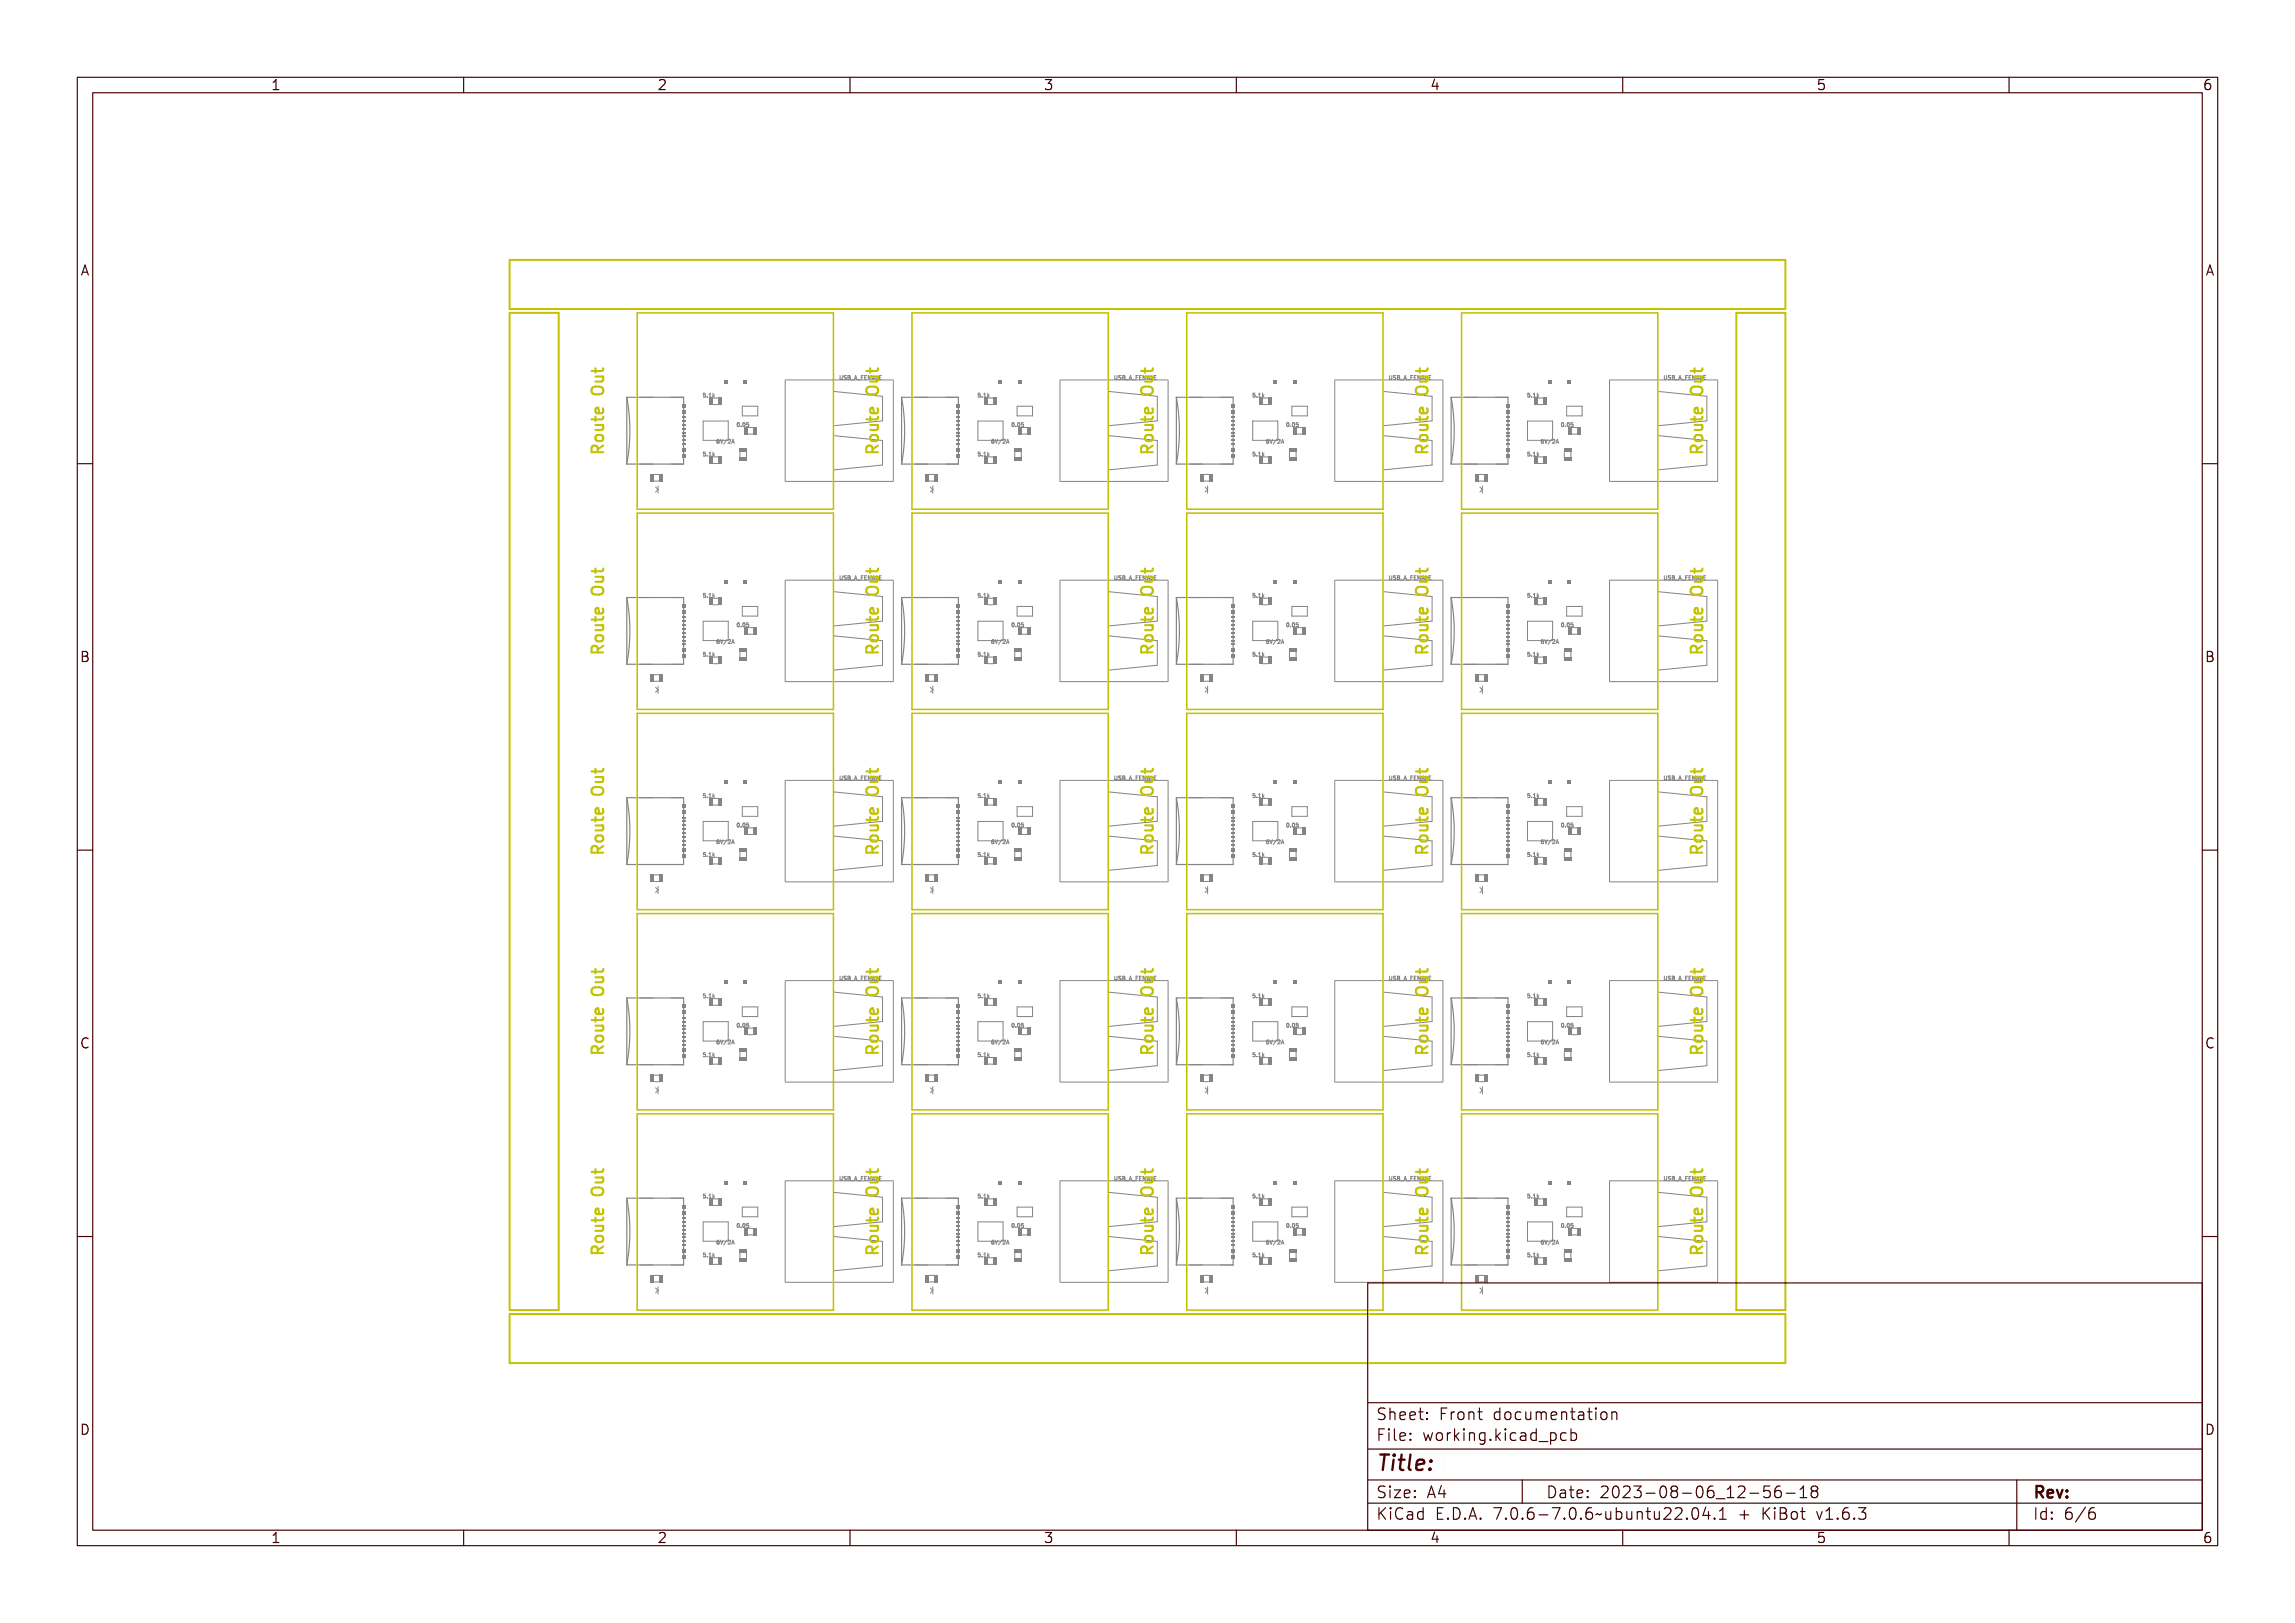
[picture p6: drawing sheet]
<svg xmlns="http://www.w3.org/2000/svg" width="297mm" height="210mm" viewBox="0 0 297 210" stroke-linecap="round" stroke-linejoin="round" font-family="sans-serif">
<defs><g id="words">
<text font-size="2.7" fill="#480000" x="178" y="190.3">Title:</text>
<g font-size="2" fill="#480000">
<text x="178" y="183.7">Sheet: Front documentation</text>
<text x="178" y="186.5">File: working.kicad_pcb</text>
<text x="178" y="193.9">Size: A4</text>
<text x="178" y="196.6">KiCad E.D.A. 7.0.6-7.0.6~ubuntu22.04.1 + KiBot v1.6.3</text>
<text x="200" y="193.9">Date: 2023-08-06_12-56-18</text>
<text x="263" y="196.6">Id: 6/6</text>
<text x="263" y="193.9">Rev:</text>
</g>
<g font-size="1.7" fill="#480000">
<text x="35" y="11.7">1</text>
<text x="85" y="11.7">2</text>
<text x="135" y="11.7">3</text>
<text x="185" y="11.7">4</text>
<text x="235" y="11.7">5</text>
<text x="285" y="11.7">6</text>
<text x="10.5" y="35.7">A</text>
<text x="285.5" y="35.7">A</text>
<text x="10.5" y="85.6">B</text>
<text x="285.5" y="85.6">B</text>
<text x="10.5" y="135.7">C</text>
<text x="285.5" y="135.7">C</text>
<text x="10.5" y="185.6">D</text>
<text x="285.5" y="185.6">D</text>
<text x="35" y="199.7">1</text>
<text x="85" y="199.7">2</text>
<text x="135" y="199.7">3</text>
<text x="185" y="199.7">4</text>
<text x="235" y="199.7">5</text>
<text x="285" y="199.7">6</text>
</g>
<g font-size=".7" fill="#848484">
<text x="91" y="51.4">5.1k</text>
<text x="126.5" y="51.4">5.1k</text>
<text x="162.1" y="51.4">5.1k</text>
<text x="197.7" y="51.4">5.1k</text>
<text x="91" y="59">5.1k</text>
<text x="92.6" y="57.4">6V/2A</text>
<text x="95.4" y="55.2">0.05</text>
<text x="126.5" y="59">5.1k</text>
<text x="128.2" y="57.4">6V/2A</text>
<text x="131" y="55.2">0.05</text>
<text x="162.1" y="59">5.1k</text>
<text x="163.7" y="57.4">6V/2A</text>
<text x="166.5" y="55.2">0.05</text>
<text x="197.7" y="59">5.1k</text>
<text x="199.3" y="57.4">6V/2A</text>
<text x="202.1" y="55.2">0.05</text>
<text x="91" y="77.3">5.1k</text>
<text x="126.5" y="77.3">5.1k</text>
<text x="162.1" y="77.3">5.1k</text>
<text x="197.7" y="77.3">5.1k</text>
<text x="92.6" y="83.3">6V/2A</text>
<text x="95.4" y="81.1">0.05</text>
<text x="128.2" y="83.3">6V/2A</text>
<text x="131" y="81.1">0.05</text>
<text x="163.7" y="83.3">6V/2A</text>
<text x="166.5" y="81.1">0.05</text>
<text x="199.3" y="83.3">6V/2A</text>
<text x="202.1" y="81.1">0.05</text>
<text x="91" y="84.9">5.1k</text>
<text x="126.5" y="84.9">5.1k</text>
<text x="162.1" y="84.9">5.1k</text>
<text x="197.7" y="84.9">5.1k</text>
<text x="91" y="103.2">5.1k</text>
<text x="95.4" y="107">0.05</text>
<text x="126.5" y="103.2">5.1k</text>
<text x="131" y="107">0.05</text>
<text x="162.1" y="103.2">5.1k</text>
<text x="166.5" y="107">0.05</text>
<text x="197.7" y="103.2">5.1k</text>
<text x="202.1" y="107">0.05</text>
<text x="91" y="110.8">5.1k</text>
<text x="92.6" y="109.2">6V/2A</text>
<text x="126.5" y="110.8">5.1k</text>
<text x="128.2" y="109.2">6V/2A</text>
<text x="162.1" y="110.8">5.1k</text>
<text x="163.7" y="109.2">6V/2A</text>
<text x="197.7" y="110.8">5.1k</text>
<text x="199.3" y="109.2">6V/2A</text>
<text x="91" y="129.1">5.1k</text>
<text x="126.5" y="129.1">5.1k</text>
<text x="162.1" y="129.1">5.1k</text>
<text x="197.7" y="129.1">5.1k</text>
<text x="91" y="136.8">5.1k</text>
<text x="92.6" y="135.1">6V/2A</text>
<text x="95.4" y="132.9">0.05</text>
<text x="126.5" y="136.8">5.1k</text>
<text x="128.2" y="135.1">6V/2A</text>
<text x="131" y="132.9">0.05</text>
<text x="162.1" y="136.8">5.1k</text>
<text x="163.7" y="135.1">6V/2A</text>
<text x="166.5" y="132.9">0.05</text>
<text x="197.7" y="136.8">5.1k</text>
<text x="199.3" y="135.1">6V/2A</text>
<text x="202.1" y="132.9">0.05</text>
<text x="91" y="155">5.1k</text>
<text x="126.5" y="155">5.1k</text>
<text x="162.1" y="155">5.1k</text>
<text x="197.7" y="155">5.1k</text>
<text x="92.6" y="161">6V/2A</text>
<text x="95.4" y="158.9">0.05</text>
<text x="128.2" y="161">6V/2A</text>
<text x="131" y="158.9">0.05</text>
<text x="163.7" y="161">6V/2A</text>
<text x="166.5" y="158.9">0.05</text>
<text x="199.3" y="161">6V/2A</text>
<text x="202.1" y="158.9">0.05</text>
<text x="91" y="162.7">5.1k</text>
<text x="126.5" y="162.7">5.1k</text>
<text x="162.1" y="162.7">5.1k</text>
<text x="197.7" y="162.7">5.1k</text>
</g>
<g font-size=".7" fill="#c2c200">
<text x="109.3" y="49.1">USB_A_FEMALE</text>
<text x="144.8" y="49.1">USB_A_FEMALE</text>
<text x="180.4" y="49.1">USB_A_FEMALE</text>
<text x="216" y="49.1">USB_A_FEMALE</text>
<text x="109.3" y="75">USB_A_FEMALE</text>
<text x="144.8" y="75">USB_A_FEMALE</text>
<text x="180.4" y="75">USB_A_FEMALE</text>
<text x="216" y="75">USB_A_FEMALE</text>
<text x="109.3" y="100.9">USB_A_FEMALE</text>
<text x="144.8" y="100.9">USB_A_FEMALE</text>
<text x="180.4" y="100.9">USB_A_FEMALE</text>
<text x="216" y="100.9">USB_A_FEMALE</text>
<text x="109.3" y="126.9">USB_A_FEMALE</text>
<text x="144.8" y="126.9">USB_A_FEMALE</text>
<text x="180.4" y="126.9">USB_A_FEMALE</text>
<text x="216" y="126.9">USB_A_FEMALE</text>
<text x="109.3" y="152.8">USB_A_FEMALE</text>
<text x="144.8" y="152.8">USB_A_FEMALE</text>
<text x="180.4" y="152.8">USB_A_FEMALE</text>
<text x="216" y="152.8">USB_A_FEMALE</text>
</g>
</g></defs>
<g fill="none" stroke="#848484" stroke-width=".13">
<path d="M91.1 58.5h.2l-.2 .1v.1a.17 .17 0 0 1 .2 .1 .17 .17 0 0 1-.1 .2 .17 .17 0 0 1-.2-.1 .13 .13 0 0 0 .2 .1 .13 .13 0 0 0 0-.2 .13 .13 0 0 0-.1 0zM91.1 50.9h.2l-.2 .1v.1a.17 .17 0 0 1 .2 .1 .17 .17 0 0 1-.1 .2 .17 .17 0 0 1-.2-.1 .13 .13 0 0 0 .2 .1 .13 .13 0 0 0 0-.2 .13 .13 0 0 0-.1 0zM91.6 58.9v.1zM91.6 51.3v.1zM91.9 58.6l.2-.1v.5h.1h-.3h.1v-.4zM91.9 50.9h.2v.5h.1h-.3h.1v-.4zM92.3 58.5h.1v.3l.2-.1-.2 .1 .2 .2-.2-.2-.1 .2zM92.3 50.9h.1v.3l.2-.2-.2 .2 .2 .2-.2-.2-.1 .2zM92.7 56.9h.2l.1 .1a.15 .15 0 0 0-.2 0 .15 .15 0 0 0-.1 .1 .17 .17 0 0 1 .3 .1 .17 .17 0 0 1-.1 .2 .17 .17 0 0 1-.2-.2zM93 56.9h.1l.1 .4 .2-.4-.1 .5h-.1zM93.7 56.9l-.2 .5zM93.9 56.9h.1a.19 .19 0 0 1 .2 .1 .19 .19 0 0 1-.2 .3l.2 .1h-.3l.2-.4z"/>
<path d="M94.4 56.9h.1l.2 .5-.1-.2h-.2l-.1 .2zM94.5 56.9v.3h-.1zM94.7 57.2h.3M94.9 56.8l.1 .6M95.5 54.8l.1-.1a.24 .24 0 0 1 .2 .3 .24 .24 0 0 1-.2 .2l-.1-.1zM95.6 54.8a.2 .2 0 0 1 .1 .2 .2 .2 0 0 1-.1 .2zM96 55.1l.1 .1zM96.3 54.8l.1-.1a.24 .24 0 0 1 .2 .3 .24 .24 0 0 1-.2 .2l-.1-.1zM96.4 54.8a.2 .2 0 0 1 .1 .2 .2 .2 0 0 1-.1 .2zM96.7 54.7h.3l-.2 .1v.1a.17 .17 0 0 1 .2 .1 .17 .17 0 0 1-.1 .2 .17 .17 0 0 1-.2-.1 .13 .13 0 0 0 .2 .1 .13 .13 0 0 0 0-.2 .13 .13 0 0 0-.2 0zM108.7 48.6v.4l.1 .1 .2-.1v-.4M109.3 48.6l.1 .5 .2-.1v-.4h.1v.3a.16 .16 0 0 1-.2 .2 .16 .16 0 0 1-.2-.2z"/>
<path d="M109.8 48.7l.2-.1-.2 .2a.19 .19 0 0 1 .3 .2 .19 .19 0 0 1-.3 .1v-.1l.2 .1v-.2a.16 .16 0 0 1-.2 0 .16 .16 0 0 1 0-.2zM110.2 48.6h.1a.12 .12 0 0 1 .2 .1 .12 .12 0 0 1-.1 .2 .14 .14 0 0 1 .1 .1 .14 .14 0 0 1-.2 .1h-.1zM110.2 48.9h.2v.2h-.2zM110.2 48.7h.2v.1h-.2zM110.5 49.3h.4zM111.1 48.6h.1l.1 .5-.1-.1h-.2l-.1 .1zM111.1 48.7l.1 .2h-.1zM111.3 49.3h.5zM111.8 48.6h.3l-.2 .1v.1h.2l-.2 .1v.2h-.1zM112.2 48.6h.3l-.2 .1v.1h.2l-.2 .1v.2h.2h-.3zM112.6 48.6h.1l.1 .3 .1-.3h.1v.5l-.1-.4-.1 .2-.1-.2-.1 .4zM113.1 48.6h.1l.2 .5-.1-.1h-.2l-.1 .1z"/>
<path d="M113.2 48.7l.1 .2h-.2zM113.5 48.6v.5h.3h-.3zM113.9 48.6h.3l-.3 .1v.1h.3l-.3 .1v.2h.3h-.3zM126.6 58.5h.3l-.2 .1v.1a.17 .17 0 0 1 .2 .1 .17 .17 0 0 1-.1 .2 .17 .17 0 0 1-.2-.1 .13 .13 0 0 0 .2 .1 .13 .13 0 0 0 0-.2 .13 .13 0 0 0-.2 0zM126.6 50.9h.3l-.2 .1v.1a.17 .17 0 0 1 .2 .1 .17 .17 0 0 1-.1 .2 .17 .17 0 0 1-.2-.1 .13 .13 0 0 0 .2 .1 .13 .13 0 0 0 0-.2 .13 .13 0 0 0-.2 0zM127.1 58.9l.1 .1zM127.1 51.3l.1 .1zM127.4 58.6l.2-.1v.5h.1h-.3h.2v-.4zM127.4 50.9h.2v.5h.1h-.3h.2v-.4zM127.8 58.5h.1v.3l.3-.1-.2 .1 .2 .2-.2-.2-.2 .2zM127.8 50.9h.1v.3l.3-.2-.2 .2 .2 .2-.2-.2-.2 .2zM128.3 56.9h.1l.1 .1a.15 .15 0 0 0-.2 0 .15 .15 0 0 0 0 .1 .17 .17 0 0 1 .2 .1 .17 .17 0 0 1-.1 .2 .17 .17 0 0 1-.2-.2z"/>
<path d="M128.6 56.9h.1l.1 .4 .2-.4-.2 .5zM129.3 56.9l-.3 .5zM129.5 56.9a.19 .19 0 0 1 .3 .1 .19 .19 0 0 1-.2 .3h-.1l.3 .1h-.3l.2-.4zM130 56.9h.1l.1 .5-.1-.2h-.2l-.1 .2zM130 56.9l.1 .3h-.1zM130.3 57.2h.2M130.4 56.8l.2 .6M131.1 54.8v-.1a.24 .24 0 0 1 .3 .3 .24 .24 0 0 1-.3 .2l-.1-.1zM131.1 54.8a.2 .2 0 0 1 .2 .2 .2 .2 0 0 1-.2 .2zM131.6 55.1v.1zM131.9 54.8v-.1a.24 .24 0 0 1 .3 .3 .24 .24 0 0 1-.3 .2v-.1zM132 54.8a.2 .2 0 0 1 .1 .2 .2 .2 0 0 1-.1 .2z"/>
<path d="M132.3 54.7h.2l-.2 .1v.1a.17 .17 0 0 1 .3 .1 .17 .17 0 0 1-.1 .2 .17 .17 0 0 1-.2-.1 .13 .13 0 0 0 .1 .1 .13 .13 0 0 0 .1-.2 .13 .13 0 0 0-.2 0zM144.3 48.6v.4l.1 .1 .2-.1v-.4M144.9 48.6h.1v.5l.1-.1v-.4h.1v.3a.16 .16 0 0 1-.1 .2 .16 .16 0 0 1-.2-.2zM145.3 48.7l.3-.1-.2 .2a.19 .19 0 0 1 .2 .2 .19 .19 0 0 1-.3 .1v-.1l.2 .1v-.2a.16 .16 0 0 1-.2 0 .16 .16 0 0 1 0-.2zM145.7 48.6h.2a.12 .12 0 0 1 .1 .1 .12 .12 0 0 1-.1 .2 .14 .14 0 0 1 .1 .1 .14 .14 0 0 1-.1 .1h-.2zM145.8 48.9h.2v.2h-.2zM145.8 48.7h.1v.1h-.1zM146.1 49.3h.4zM146.7 48.6l.2 .5-.1-.1h-.2l-.1 .1zM146.7 48.7l.1 .2h-.2zM146.9 49.3h.4zM147.4 48.6h.3l-.2 .1v.1h.2l-.2 .1v.2h-.1z"/>
<path d="M147.8 48.6h.3l-.2 .1v.1h.2l-.2 .1v.2h.2h-.3zM148.2 48.6h.1v.3l.1-.3h.1v.5v-.4l-.1 .2-.2-.2v.4zM148.7 48.6h.1l.1 .5-.1-.1h-.1l-.1 .1zM148.7 48.7l.1 .2h-.1zM149 48.6h.1v.5h.2h-.3zM149.4 48.6h.3l-.2 .1v.1h.2l-.2 .1v.2h.2h-.3zM162.2 50.9h.2l-.2 .1v.1a.17 .17 0 0 1 .2 .1 .17 .17 0 0 1 0 .2 .17 .17 0 0 1-.3-.1 .13 .13 0 0 0 .2 .1 .13 .13 0 0 0 .1-.2 .13 .13 0 0 0-.2 0zM162.2 58.5h.2l-.2 .1v.1a.17 .17 0 0 1 .2 .1 .17 .17 0 0 1 0 .2 .17 .17 0 0 1-.3-.1 .13 .13 0 0 0 .2 .1 .13 .13 0 0 0 .1-.2 .13 .13 0 0 0-.2 0zM162.7 51.3l.1 .1zM162.7 58.9l.1 .1zM163 50.9h.2v.5h.1h-.3h.1v-.4zM163 58.6l.2-.1v.5h.1h-.3h.1v-.4z"/>
<path d="M163.4 50.9h.1v.3l.2-.2-.1 .2 .1 .2-.2-.2-.1 .2zM163.4 58.5h.1v.3l.2-.1-.1 .1 .1 .2-.2-.2-.1 .2zM163.8 56.9h.2l.1 .1a.15 .15 0 0 0-.2 0 .15 .15 0 0 0-.1 .1 .17 .17 0 0 1 .3 .1 .17 .17 0 0 1-.1 .2 .17 .17 0 0 1-.2-.2zM164.2 56.9l.2 .4 .1-.4-.1 .5h-.1zM164.9 56.9l-.3 .5zM165 56.9h.1a.19 .19 0 0 1 .2 .1 .19 .19 0 0 1-.1 .3h-.1l.2 .1h-.3l.3-.4zM165.5 56.9h.1l.2 .5-.1-.2h-.2l-.1 .2zM165.6 56.9l.1 .3h-.2zM165.9 57.2h.2M166 56.8l.1 .6M166.6 54.8l.1-.1a.24 .24 0 0 1 .2 .3 .24 .24 0 0 1-.2 .2l-.1-.1zM166.7 54.8a.2 .2 0 0 1 .1 .2 .2 .2 0 0 1-.1 .2z"/>
<path d="M167.1 55.1l.1 .1zM167.4 54.8l.1-.1a.24 .24 0 0 1 .2 .3 .24 .24 0 0 1-.2 .2l-.1-.1zM167.5 54.8a.2 .2 0 0 1 .2 .2 .2 .2 0 0 1-.2 .2zM167.8 54.7h.3l-.2 .1v.1a.17 .17 0 0 1 .2 .1 .17 .17 0 0 1-.1 .2 .17 .17 0 0 1-.2-.1 .13 .13 0 0 0 .2 .1 .13 .13 0 0 0 0-.2 .13 .13 0 0 0-.2 0zM179.8 48.6v.4l.1 .1 .2-.1v-.4M180.5 48.6v.5l.2-.1v-.4h.1v.3a.16 .16 0 0 1-.2 .2 .16 .16 0 0 1-.1-.2zM180.9 48.7l.3-.1-.3 .2a.19 .19 0 0 1 .3 .2 .19 .19 0 0 1-.3 .1v-.1l.2 .1v-.2a.16 .16 0 0 1-.2 0 .16 .16 0 0 1 0-.2zM181.3 48.6h.1a.12 .12 0 0 1 .2 .1 .12 .12 0 0 1-.1 .2 .14 .14 0 0 1 .1 .1 .14 .14 0 0 1-.2 .1h-.1zM181.3 48.9h.2v.2h-.2zM181.3 48.7h.2v.1h-.2zM181.6 49.3h.5zM182.2 48.6h.1l.1 .5-.1-.1h-.1l-.1 .1z"/>
<path d="M182.3 48.7v.2h-.1zM182.5 49.3h.4zM182.9 48.6h.3l-.2 .1v.1h.2l-.2 .1v.2h-.1zM183.3 48.6h.3l-.2 .1v.1h.2l-.2 .1v.2h.2h-.3zM183.7 48.6h.1l.1 .3 .1-.3h.1v.5l-.1-.4-.1 .2-.1-.2-.1 .4zM184.3 48.6l.2 .5-.1-.1h-.2l-.1 .1zM184.3 48.7l.1 .2h-.2zM184.6 48.6v.5h.3h-.3zM185 48.6h.3l-.2 .1v.1h.2l-.2 .1v.2h.2h-.3zM197.7 50.9h.3l-.2 .1v.1a.17 .17 0 0 1 .2 .1 .17 .17 0 0 1-.1 .2 .17 .17 0 0 1-.2-.1 .13 .13 0 0 0 .2 .1 .13 .13 0 0 0 0-.2 .13 .13 0 0 0-.2 0zM197.7 58.5h.3l-.2 .1v.1a.17 .17 0 0 1 .2 .1 .17 .17 0 0 1-.1 .2 .17 .17 0 0 1-.2-.1 .13 .13 0 0 0 .2 .1 .13 .13 0 0 0 0-.2 .13 .13 0 0 0-.2 0zM198.2 51.3l.1 .1z"/>
<path d="M198.2 58.9l.1 .1zM198.6 50.9h.1v.5h.1h-.2h.1v-.4zM198.6 58.6l.1-.1v.5h.1h-.2h.1v-.4zM199 50.9v.3l.3-.2-.2 .2 .2 .2-.2-.2-.1 .2zM199 58.5v.3l.3-.1-.2 .1 .2 .2-.2-.2-.1 .2zM199.4 56.9h.2v.1a.15 .15 0 0 0-.1 0 .15 .15 0 0 0-.1 .1 .17 .17 0 0 1 .3 .1 .17 .17 0 0 1-.1 .2 .17 .17 0 0 1-.2-.2zM199.7 56.9h.1l.1 .4 .2-.4-.1 .5h-.1zM200.4 56.9l-.2 .5zM200.6 56.9h.1a.19 .19 0 0 1 .2 .1 .19 .19 0 0 1-.2 .3l.2 .1h-.3l.2-.4zM201.1 56.9h.1l.1 .5-.1-.2h-.1l-.1 .2zM201.1 56.9l.1 .3h-.1zM201.4 57.2h.3"/>
<path d="M201.5 56.8l.2 .6M202.2 54.8v-.1a.24 .24 0 0 1 .3 .3 .24 .24 0 0 1-.3 .2v-.1zM202.3 54.8a.2 .2 0 0 1 .1 .2 .2 .2 0 0 1-.1 .2zM202.7 55.1l.1 .1zM203 54.8l.1-.1a.24 .24 0 0 1 .2 .3 .24 .24 0 0 1-.2 .2l-.1-.1zM203.1 54.8a.2 .2 0 0 1 .1 .2 .2 .2 0 0 1-.1 .2zM203.4 54.7h.3l-.2 .1v.1a.17 .17 0 0 1 .2 .1 .17 .17 0 0 1-.1 .2 .17 .17 0 0 1-.2-.1 .13 .13 0 0 0 .2 .1 .13 .13 0 0 0 0-.2 .13 .13 0 0 0-.2 0zM215.4 48.6v.4l.1 .1 .2-.1v-.4M216 48.6l.1 .5 .2-.1v-.4v.3a.16 .16 0 0 1-.1 .2 .16 .16 0 0 1-.2-.2zM216.5 48.7l.2-.1-.2 .2a.19 .19 0 0 1 .2 .2 .19 .19 0 0 1-.3 .1v-.1l.3 .1-.1-.2a.16 .16 0 0 1-.1 0 .16 .16 0 0 1 0-.2zM216.8 48.6h.2a.12 .12 0 0 1 .1 .1 .12 .12 0 0 1 0 .2 .14 .14 0 0 1 .1 .1 .14 .14 0 0 1-.2 .1h-.2zM216.9 48.9h.2v.2h-.2z"/>
<path d="M216.9 48.7h.2v.1h-.2zM217.2 49.3h.4zM217.8 48.6h.1l.1 .5-.1-.1h-.2l-.1 .1zM217.8 48.7l.1 .2h-.2zM218 49.3h.4zM218.5 48.6h.3l-.2 .1v.1h.2l-.2 .1v.2h-.1zM218.9 48.6h.3l-.2 .1v.1h.2l-.2 .1v.2h.2h-.3zM219.3 48.6h.1l.1 .3v-.3h.1v.5v-.4l-.1 .2-.2-.2v.4zM219.8 48.6h.1l.2 .5-.1-.1h-.2l-.1 .1zM219.9 48.7v.2h-.1zM220.1 48.6h.1v.5h.3h-.4zM220.5 48.6h.3l-.2 .1v.1h.2l-.2 .1v.2h.2h-.3z"/>
<path d="M91.1 76.8h.2l-.2 .1v.1a.17 .17 0 0 1 .2 .1 .17 .17 0 0 1-.1 .2 .17 .17 0 0 1-.2-.1 .13 .13 0 0 0 .2 .1 .13 .13 0 0 0 0-.2 .13 .13 0 0 0-.1 0zM91.6 77.2v.1zM91.9 76.8h.2v.5h.1h-.3h.1v-.4zM92.3 76.8h.1v.3l.2-.2-.2 .2 .2 .2-.2-.2-.1 .2zM108.7 74.5v.4l.1 .1 .2-.1v-.4M109.3 74.5l.1 .5 .2-.1v-.4h.1v.3a.16 .16 0 0 1-.2 .2 .16 .16 0 0 1-.2-.2zM109.8 74.6h.2l-.2 .1a.19 .19 0 0 1 .3 .2 .19 .19 0 0 1-.3 .1v-.1l.2 .1v-.2a.16 .16 0 0 1-.2 0 .16 .16 0 0 1 0-.2zM110.2 74.5h.1a.12 .12 0 0 1 .2 .1 .12 .12 0 0 1-.1 .2 .14 .14 0 0 1 .1 .1 .14 .14 0 0 1-.2 .1h-.1zM110.2 74.8h.2v.2h-.2zM110.2 74.6h.2v.1h-.2zM110.5 75.2h.4zM111.1 74.5h.1l.1 .5-.1-.1h-.2l-.1 .1z"/>
<path d="M111.1 74.6l.1 .3h-.1zM111.3 75.2h.5zM111.8 74.5h.3l-.2 .1v.1h.2l-.2 .1v.2h-.1zM112.2 74.5h.3l-.2 .1v.1h.2l-.2 .1v.2h.2h-.3zM112.6 74.5h.1l.1 .3 .1-.3h.1v.5l-.1-.4-.1 .3-.1-.3-.1 .4zM113.1 74.5h.1l.2 .5-.1-.1h-.2l-.1 .1zM113.2 74.6l.1 .3h-.2zM113.5 74.5v.5h.3h-.3zM113.9 74.5h.3l-.3 .1v.1h.3l-.3 .1v.2h.3h-.3zM126.6 76.8h.3l-.2 .1v.1a.17 .17 0 0 1 .2 .1 .17 .17 0 0 1-.1 .2 .17 .17 0 0 1-.2-.1 .13 .13 0 0 0 .2 .1 .13 .13 0 0 0 0-.2 .13 .13 0 0 0-.2 0zM127.1 77.2l.1 .1zM127.4 76.8h.2v.5h.1h-.3h.2v-.4z"/>
<path d="M127.8 76.8h.1v.3l.3-.2-.2 .2 .2 .2-.2-.2-.2 .2zM144.3 74.5v.4l.1 .1 .2-.1v-.4M144.9 74.5h.1v.5l.1-.1v-.4h.1v.3a.16 .16 0 0 1-.1 .2 .16 .16 0 0 1-.2-.2zM145.3 74.6h.3l-.2 .1a.19 .19 0 0 1 .2 .2 .19 .19 0 0 1-.3 .1v-.1l.2 .1v-.2a.16 .16 0 0 1-.2 0 .16 .16 0 0 1 0-.2zM145.7 74.5h.2a.12 .12 0 0 1 .1 .1 .12 .12 0 0 1-.1 .2 .14 .14 0 0 1 .1 .1 .14 .14 0 0 1-.1 .1h-.2zM145.8 74.8h.2v.2h-.2zM145.8 74.6h.1v.1h-.1zM146.1 75.2h.4zM146.7 74.5l.2 .5-.1-.1h-.2l-.1 .1zM146.7 74.6l.1 .3h-.2zM146.9 75.2h.4zM147.4 74.5h.3l-.2 .1v.1h.2l-.2 .1v.2h-.1z"/>
<path d="M147.8 74.5h.3l-.2 .1v.1h.2l-.2 .1v.2h.2h-.3zM148.2 74.5h.1v.3l.1-.3h.1v.5v-.4l-.1 .3-.2-.3v.4zM148.7 74.5h.1l.1 .5-.1-.1h-.1l-.1 .1zM148.7 74.6l.1 .3h-.1zM149 74.5h.1v.5h.2h-.3zM149.4 74.5h.3l-.2 .1v.1h.2l-.2 .1v.2h.2h-.3zM162.2 76.8h.2l-.2 .1v.1a.17 .17 0 0 1 .2 .1 .17 .17 0 0 1 0 .2 .17 .17 0 0 1-.3-.1 .13 .13 0 0 0 .2 .1 .13 .13 0 0 0 .1-.2 .13 .13 0 0 0-.2 0zM162.7 77.2l.1 .1zM163 76.8h.2v.5h.1h-.3h.1v-.4zM163.4 76.8h.1v.3l.2-.2-.1 .2 .1 .2-.2-.2-.1 .2zM179.8 74.5v.4l.1 .1 .2-.1v-.4M180.5 74.5v.5l.2-.1v-.4h.1v.3a.16 .16 0 0 1-.2 .2 .16 .16 0 0 1-.1-.2z"/>
<path d="M180.9 74.6h.3l-.3 .1a.19 .19 0 0 1 .3 .2 .19 .19 0 0 1-.3 .1v-.1l.2 .1v-.2a.16 .16 0 0 1-.2 0 .16 .16 0 0 1 0-.2zM181.3 74.5h.1a.12 .12 0 0 1 .2 .1 .12 .12 0 0 1-.1 .2 .14 .14 0 0 1 .1 .1 .14 .14 0 0 1-.2 .1h-.1zM181.3 74.8h.2v.2h-.2zM181.3 74.6h.2v.1h-.2zM181.6 75.2h.5zM182.2 74.5h.1l.1 .5-.1-.1h-.1l-.1 .1zM182.3 74.6v.3h-.1zM182.5 75.2h.4zM182.9 74.5h.3l-.2 .1v.1h.2l-.2 .1v.2h-.1zM183.3 74.5h.3l-.2 .1v.1h.2l-.2 .1v.2h.2h-.3zM183.7 74.5h.1l.1 .3 .1-.3h.1v.5l-.1-.4-.1 .3-.1-.3-.1 .4zM184.3 74.5l.2 .5-.1-.1h-.2l-.1 .1z"/>
<path d="M184.3 74.6l.1 .3h-.2zM184.6 74.5v.5h.3h-.3zM185 74.5h.3l-.2 .1v.1h.2l-.2 .1v.2h.2h-.3zM197.7 76.8h.3l-.2 .1v.1a.17 .17 0 0 1 .2 .1 .17 .17 0 0 1-.1 .2 .17 .17 0 0 1-.2-.1 .13 .13 0 0 0 .2 .1 .13 .13 0 0 0 0-.2 .13 .13 0 0 0-.2 0zM198.2 77.2l.1 .1zM198.6 76.8h.1v.5h.1h-.2h.1v-.4zM199 76.8v.3l.3-.2-.2 .2 .2 .2-.2-.2-.1 .2zM215.4 74.5v.4l.1 .1 .2-.1v-.4M216 74.5l.1 .5h.2v-.5v.3a.16 .16 0 0 1-.1 .2 .16 .16 0 0 1-.2-.2zM216.5 74.6h.2l-.2 .1a.19 .19 0 0 1 .2 .2 .19 .19 0 0 1-.3 .1v-.1l.3 .1-.1-.2a.16 .16 0 0 1-.1 0 .16 .16 0 0 1 0-.2zM216.8 74.5h.2a.12 .12 0 0 1 .1 .1 .12 .12 0 0 1 0 .2 .14 .14 0 0 1 .1 .1 .14 .14 0 0 1-.2 .1h-.2zM216.9 74.8h.2v.2h-.2z"/>
<path d="M216.9 74.6h.2v.1h-.2zM217.2 75.2h.4zM217.8 74.5h.1l.1 .5-.1-.1h-.2l-.1 .1zM217.8 74.6l.1 .3h-.2zM218 75.2h.4zM218.5 74.5h.3l-.2 .1v.1h.2l-.2 .1v.2h-.1zM218.9 74.5h.3l-.2 .1v.1h.2l-.2 .1v.2h.2h-.3zM219.3 74.5h.1l.1 .3v-.3h.1v.5v-.4l-.1 .3-.2-.3v.4zM219.8 74.5h.1l.2 .5-.1-.1h-.2l-.1 .1zM219.9 74.6v.3h-.1zM220.1 74.5h.1v.5h.3h-.4zM220.5 74.5h.3l-.2 .1v.1h.2l-.2 .1v.2h.2h-.3z"/>
<path d="M91.1 84.4h.2l-.2 .1v.1a.17 .17 0 0 1 .2 .1 .17 .17 0 0 1-.1 .2 .17 .17 0 0 1-.2 0 .13 .13 0 0 0 .2 0 .13 .13 0 0 0 0-.2 .13 .13 0 0 0-.1 0zM91.6 84.8v.1zM91.9 84.5l.2-.1v.5h.1h-.3h.1v-.4zM92.3 85.9h.7M92.3 85h.7M92.3 84.4h.1v.3l.2-.1-.2 .1 .2 .2-.2-.2-.1 .2zM92.7 82.8h.2l.1 .1a.15 .15 0 0 0-.2 0 .15 .15 0 0 0-.1 .1 .17 .17 0 0 1 .3 .1 .17 .17 0 0 1-.1 .2 .17 .17 0 0 1-.2-.1zM93 82.8h.1l.1 .4 .2-.4-.1 .5h-.1zM93.7 82.8l-.2 .6zM93.9 82.8h.1a.19 .19 0 0 1 .2 .1 .19 .19 0 0 1-.2 .3l.2 .1h-.3l.2-.4zM94.4 82.8h.1l.2 .5-.1-.1h-.2l-.1 .1zM94.5 82.8v.3h-.1z"/>
<path d="M94.7 83.1h.3M94.9 82.8l.1 .5M95.5 80.7l.1-.1a.24 .24 0 0 1 .2 .3 .24 .24 0 0 1-.2 .2l-.1-.1zM95.6 80.7a.2 .2 0 0 1 .1 .2 .2 .2 0 0 1-.1 .2zM96 81l.1 .1zM96.3 80.7l.1-.1a.24 .24 0 0 1 .2 .3 .24 .24 0 0 1-.2 .2l-.1-.1zM96.4 80.7a.2 .2 0 0 1 .1 .2 .2 .2 0 0 1-.1 .2zM96.7 80.6h.3l-.2 .1v.1a.17 .17 0 0 1 .2 .1 .17 .17 0 0 1-.1 .2 .17 .17 0 0 1-.2-.1 .13 .13 0 0 0 .2 .1 .13 .13 0 0 0 0-.2 .13 .13 0 0 0-.2 0zM126.6 84.4h.3l-.2 .1v.1a.17 .17 0 0 1 .2 .1 .17 .17 0 0 1-.1 .2 .17 .17 0 0 1-.2 0 .13 .13 0 0 0 .2 0 .13 .13 0 0 0 0-.2 .13 .13 0 0 0-.2 0zM127.1 84.8l.1 .1zM127.4 84.5l.2-.1v.5h.1h-.3h.2v-.4zM127.8 84.4h.1v.3l.3-.1-.2 .1 .2 .2-.2-.2-.2 .2z"/>
<path d="M128.3 82.8h.1l.1 .1a.15 .15 0 0 0-.2 0 .15 .15 0 0 0 0 .1 .17 .17 0 0 1 .2 .1 .17 .17 0 0 1-.1 .2 .17 .17 0 0 1-.2-.1zM128.6 82.8h.1l.1 .4 .2-.4-.2 .5zM129.3 82.8l-.3 .6zM129.5 82.8a.19 .19 0 0 1 .3 .1 .19 .19 0 0 1-.2 .3h-.1l.3 .1h-.3l.2-.4zM130 82.8h.1l.1 .5-.1-.1h-.2l-.1 .1zM130 82.8l.1 .3h-.1zM130.3 83.1h.2M130.4 82.8l.2 .5M131.1 80.7v-.1a.24 .24 0 0 1 .3 .3 .24 .24 0 0 1-.3 .2l-.1-.1zM131.1 80.7a.2 .2 0 0 1 .2 .2 .2 .2 0 0 1-.2 .2zM131.6 81v.1zM131.9 80.7v-.1a.24 .24 0 0 1 .3 .3 .24 .24 0 0 1-.3 .2v-.1z"/>
<path d="M132 80.7a.2 .2 0 0 1 .1 .2 .2 .2 0 0 1-.1 .2zM132.3 80.6h.2l-.2 .1v.1a.17 .17 0 0 1 .3 .1 .17 .17 0 0 1-.1 .2 .17 .17 0 0 1-.2-.1 .13 .13 0 0 0 .1 .1 .13 .13 0 0 0 .1-.2 .13 .13 0 0 0-.2 0zM162.2 84.4h.2l-.2 .1v.1a.17 .17 0 0 1 .2 .1 .17 .17 0 0 1 0 .2 .17 .17 0 0 1-.3 0 .13 .13 0 0 0 .2 0 .13 .13 0 0 0 .1-.2 .13 .13 0 0 0-.2 0zM162.7 84.8l.1 .1zM163 84.5l.2-.1v.5h.1h-.3h.1v-.4zM163.4 84.4h.1v.3l.2-.1-.1 .1 .1 .2-.2-.2-.1 .2zM163.8 82.8h.2l.1 .1a.15 .15 0 0 0-.2 0 .15 .15 0 0 0-.1 .1 .17 .17 0 0 1 .3 .1 .17 .17 0 0 1-.1 .2 .17 .17 0 0 1-.2-.1zM164.2 82.8l.2 .4 .1-.4-.1 .5h-.1zM164.9 82.8l-.3 .6zM165 82.8h.1a.19 .19 0 0 1 .2 .1 .19 .19 0 0 1-.1 .3h-.1l.2 .1h-.3l.3-.4zM165.5 82.8h.1l.2 .5-.1-.1h-.2l-.1 .1zM165.6 82.8l.1 .3h-.2z"/>
<path d="M165.9 83.1h.2M166 82.8l.1 .5M166.6 80.7l.1-.1a.24 .24 0 0 1 .2 .3 .24 .24 0 0 1-.2 .2l-.1-.1zM166.7 80.7a.2 .2 0 0 1 .1 .2 .2 .2 0 0 1-.1 .2zM167.1 81l.1 .1zM167.4 80.7l.1-.1a.24 .24 0 0 1 .2 .3 .24 .24 0 0 1-.2 .2l-.1-.1zM167.5 80.7a.2 .2 0 0 1 .2 .2 .2 .2 0 0 1-.2 .2zM167.8 80.6h.3l-.2 .1v.1a.17 .17 0 0 1 .2 .1 .17 .17 0 0 1-.1 .2 .17 .17 0 0 1-.2-.1 .13 .13 0 0 0 .2 .1 .13 .13 0 0 0 0-.2 .13 .13 0 0 0-.2 0zM197.7 84.4h.3l-.2 .1v.1a.17 .17 0 0 1 .2 .1 .17 .17 0 0 1-.1 .2 .17 .17 0 0 1-.2 0 .13 .13 0 0 0 .2 0 .13 .13 0 0 0 0-.2 .13 .13 0 0 0-.2 0zM198.2 84.8l.1 .1zM198.6 84.5l.1-.1v.5h.1h-.2h.1v-.4zM199 84.4v.3l.3-.1-.2 .1 .2 .2-.2-.2-.1 .2z"/>
<path d="M199.4 82.8h.2v.1a.15 .15 0 0 0-.1 0 .15 .15 0 0 0-.1 .1 .17 .17 0 0 1 .3 .1 .17 .17 0 0 1-.1 .2 .17 .17 0 0 1-.2-.1zM199.7 82.8h.1l.1 .4 .2-.4-.1 .5h-.1zM200.4 82.8l-.2 .6zM200.6 82.8h.1a.19 .19 0 0 1 .2 .1 .19 .19 0 0 1-.2 .3l.2 .1h-.3l.2-.4zM201.1 82.8h.1l.1 .5-.1-.1h-.1l-.1 .1zM201.1 82.8l.1 .3h-.1zM201.4 83.1h.3M201.5 82.8l.2 .5M202.2 80.7v-.1a.24 .24 0 0 1 .3 .3 .24 .24 0 0 1-.3 .2v-.1zM202.3 80.7a.2 .2 0 0 1 .1 .2 .2 .2 0 0 1-.1 .2zM202.7 81l.1 .1zM203 80.7l.1-.1a.24 .24 0 0 1 .2 .3 .24 .24 0 0 1-.2 .2l-.1-.1z"/>
<path d="M203.1 80.7a.2 .2 0 0 1 .1 .2 .2 .2 0 0 1-.1 .2zM203.4 80.6h.3l-.2 .1v.1a.17 .17 0 0 1 .2 .1 .17 .17 0 0 1-.1 .2 .17 .17 0 0 1-.2-.1 .13 .13 0 0 0 .2 .1 .13 .13 0 0 0 0-.2 .13 .13 0 0 0-.2 0zM91.1 110.4h.2h-.2v.1a.17 .17 0 0 1 .2 .1 .17 .17 0 0 1-.1 .2 .17 .17 0 0 1-.2 0 .13 .13 0 0 0 .2 0 .13 .13 0 0 0 0-.2 .13 .13 0 0 0-.1 0zM91.1 102.7h.2l-.2 .1v.1a.17 .17 0 0 1 .2 .1 .17 .17 0 0 1-.1 .2 .17 .17 0 0 1-.2-.1 .13 .13 0 0 0 .2 .1 .13 .13 0 0 0 0-.2 .13 .13 0 0 0-.1 0zM91.6 110.7v.1zM91.6 103.1v.1zM91.9 110.4h.2v.4h.1h-.3h.1v-.4zM91.9 102.8l.2-.1v.5h.1h-.3h.1v-.4zM92.3 110.3h.1v.3l.2-.1-.2 .1 .2 .2-.2-.1-.1 .1zM92.3 102.7h.1v.3l.2-.1-.2 .1 .2 .2-.2-.2-.1 .2zM92.7 108.8l.2-.1 .1 .1a.15 .15 0 0 0-.2 0 .15 .15 0 0 0-.1 .1 .17 .17 0 0 1 .3 .1 .17 .17 0 0 1-.1 .2 .17 .17 0 0 1-.2-.1zM93 108.7h.1l.1 .4 .2-.4-.1 .5h-.1z"/>
<path d="M93.7 108.7l-.2 .6zM93.9 108.7h.1a.19 .19 0 0 1 .2 .2 .19 .19 0 0 1-.2 .2l.2 .1h-.3l.2-.4zM94.4 108.7h.1l.2 .5-.1-.1h-.2l-.1 .1zM94.5 108.8v.2h-.1zM94.7 109h.3M94.9 108.7l.1 .5M95.5 106.6l.1-.1a.24 .24 0 0 1 .2 .3 .24 .24 0 0 1-.2 .2l-.1-.1zM95.6 106.6a.2 .2 0 0 1 .1 .2 .2 .2 0 0 1-.1 .2zM96 106.9l.1 .1zM96.3 106.6l.1-.1a.24 .24 0 0 1 .2 .3 .24 .24 0 0 1-.2 .2l-.1-.1zM96.4 106.6a.2 .2 0 0 1 .1 .2 .2 .2 0 0 1-.1 .2zM96.7 106.5h.3l-.2 .1v.1a.17 .17 0 0 1 .2 .1 .17 .17 0 0 1-.1 .2 .17 .17 0 0 1-.2 0 .13 .13 0 0 0 .2 0 .13 .13 0 0 0 0-.2 .13 .13 0 0 0-.2 0z"/>
<path d="M108.7 100.4v.4l.1 .1h.2M109 100.9h.1M109 100.4v.5M109.3 100.4l.1 .5 .2-.1v-.4h.1v.3a.18 .18 0 0 1-.2 .3 .18 .18 0 0 1-.2-.3zM109.8 100.5h.2l-.2 .1a.19 .19 0 0 1 .3 .2 .19 .19 0 0 1-.3 .1v-.1l.2 .1v-.2a.16 .16 0 0 1-.2 0 .16 .16 0 0 1 0-.2zM110.2 100.4h.1a.12 .12 0 0 1 .2 .1 .12 .12 0 0 1-.1 .2 .14 .14 0 0 1 .1 .1 .14 .14 0 0 1-.2 .1h-.1zM110.2 100.7h.2v.2h-.2zM110.2 100.5h.2v.1h-.2zM110.5 101.1h.4zM111.1 100.4h.1l.1 .5-.1-.1h-.2l-.1 .1zM111.1 100.5l.1 .3h-.1zM111.3 101.1h.5z"/>
<path d="M111.8 100.4h.3l-.2 .1v.1h.2l-.2 .1v.2h-.1zM112.2 100.4h.3l-.2 .1v.1h.2l-.2 .1v.2h.2h-.3zM112.6 100.4h.1l.1 .3 .1-.3h.1v.5l-.1-.4-.1 .3-.1-.3-.1 .4zM113.1 100.4h.1l.2 .5-.1-.1h-.2l-.1 .1zM113.2 100.5l.1 .3h-.2zM113.5 100.4v.5h.3h-.3zM113.9 100.4h.3l-.3 .1v.1h.3l-.3 .1v.2h.3h-.3zM126.6 110.4h.3h-.2v.1a.17 .17 0 0 1 .2 .1 .17 .17 0 0 1-.1 .2 .17 .17 0 0 1-.2 0 .13 .13 0 0 0 .2 0 .13 .13 0 0 0 0-.2 .13 .13 0 0 0-.2 0zM126.6 102.7h.3l-.2 .1v.1a.17 .17 0 0 1 .2 .1 .17 .17 0 0 1-.1 .2 .17 .17 0 0 1-.2-.1 .13 .13 0 0 0 .2 .1 .13 .13 0 0 0 0-.2 .13 .13 0 0 0-.2 0zM127.1 110.7l.1 .1zM127.1 103.1l.1 .1zM127.4 110.4h.2v.4h.1h-.3h.2v-.4z"/>
<path d="M127.4 102.8l.2-.1v.5h.1h-.3h.2v-.4zM127.8 110.3h.1v.3l.3-.1-.2 .1 .2 .2-.2-.1-.2 .1zM127.8 102.7h.1v.3l.3-.1-.2 .1 .2 .2-.2-.2-.2 .2zM128.3 108.8l.1-.1 .1 .1a.15 .15 0 0 0-.2 0 .15 .15 0 0 0 0 .1 .17 .17 0 0 1 .2 .1 .17 .17 0 0 1-.1 .2 .17 .17 0 0 1-.2-.1zM128.6 108.7h.1l.1 .4 .2-.4-.2 .5zM129.3 108.7l-.3 .6zM129.5 108.7a.19 .19 0 0 1 .3 .2 .19 .19 0 0 1-.2 .2h-.1l.3 .1h-.3l.2-.4zM130 108.7h.1l.1 .5-.1-.1h-.2l-.1 .1zM130 108.8l.1 .2h-.1zM130.3 109h.2M130.4 108.7l.2 .5M131.1 106.6v-.1a.24 .24 0 0 1 .3 .3 .24 .24 0 0 1-.3 .2l-.1-.1z"/>
<path d="M131.1 106.6a.2 .2 0 0 1 .2 .2 .2 .2 0 0 1-.2 .2zM131.6 106.9v.1zM131.9 106.6v-.1a.24 .24 0 0 1 .3 .3 .24 .24 0 0 1-.3 .2v-.1zM132 106.6a.2 .2 0 0 1 .1 .2 .2 .2 0 0 1-.1 .2zM132.3 106.5h.2l-.2 .1v.1a.17 .17 0 0 1 .3 .1 .17 .17 0 0 1-.1 .2 .17 .17 0 0 1-.2 0 .13 .13 0 0 0 .1 0 .13 .13 0 0 0 .1-.2 .13 .13 0 0 0-.2 0zM144.3 100.4v.4l.1 .1h.1M144.5 100.9h.1M144.6 100.4l-.1 .5M144.9 100.4h.1v.5l.1-.1v-.4h.1v.3a.16 .16 0 0 1-.1 .3 .18 .18 0 0 1-.2-.3zM145.3 100.5h.3l-.2 .1a.19 .19 0 0 1 .2 .2 .19 .19 0 0 1-.3 .1v-.1l.2 .1v-.2a.16 .16 0 0 1-.2 0 .16 .16 0 0 1 0-.2zM145.7 100.4h.2a.12 .12 0 0 1 .1 .1 .12 .12 0 0 1-.1 .2 .14 .14 0 0 1 .1 .1 .14 .14 0 0 1-.1 .1h-.2zM145.8 100.7h.2v.2h-.2z"/>
<path d="M145.8 100.5h.1v.1h-.1zM146.1 101.1h.4zM146.7 100.4l.2 .5-.1-.1h-.2l-.1 .1zM146.7 100.5l.1 .3h-.2zM146.9 101.1h.4zM147.4 100.4h.3l-.2 .1v.1h.2l-.2 .1v.2h-.1zM147.8 100.4h.3l-.2 .1v.1h.2l-.2 .1v.2h.2h-.3zM148.2 100.4h.1v.3l.1-.3h.1v.5v-.4l-.1 .3-.2-.3v.4zM148.7 100.4h.1l.1 .5-.1-.1h-.1l-.1 .1zM148.7 100.5l.1 .3h-.1zM149 100.4h.1v.5h.2h-.3zM149.4 100.4h.3l-.2 .1v.1h.2l-.2 .1v.2h.2h-.3z"/>
<path d="M162.2 110.4h.2h-.2v.1a.17 .17 0 0 1 .2 .1 .17 .17 0 0 1 0 .2 .17 .17 0 0 1-.3 0 .13 .13 0 0 0 .2 0 .13 .13 0 0 0 .1-.2 .13 .13 0 0 0-.2 0zM162.2 102.7h.2l-.2 .1v.1a.17 .17 0 0 1 .2 .1 .17 .17 0 0 1 0 .2 .17 .17 0 0 1-.3-.1 .13 .13 0 0 0 .2 .1 .13 .13 0 0 0 .1-.2 .13 .13 0 0 0-.2 0zM162.7 110.7l.1 .1zM162.7 103.1l.1 .1zM163 110.4h.2v.4h.1h-.3h.1v-.4zM163 102.8l.2-.1v.5h.1h-.3h.1v-.4zM163.4 110.3h.1v.3l.2-.1-.1 .1 .1 .2-.2-.1-.1 .1zM163.4 102.7h.1v.3l.2-.1-.1 .1 .1 .2-.2-.2-.1 .2zM163.8 108.8l.2-.1 .1 .1a.15 .15 0 0 0-.2 0 .15 .15 0 0 0-.1 .1 .17 .17 0 0 1 .3 .1 .17 .17 0 0 1-.1 .2 .17 .17 0 0 1-.2-.1zM164.2 108.7l.2 .4 .1-.4-.1 .5h-.1zM164.9 108.7l-.3 .6zM165 108.7h.1a.19 .19 0 0 1 .2 .2 .19 .19 0 0 1-.1 .2h-.1l.2 .1h-.3l.3-.4z"/>
<path d="M165.5 108.7h.1l.2 .5-.1-.1h-.2l-.1 .1zM165.6 108.8l.1 .2h-.2zM165.9 109h.2M166 108.7l.1 .5M166.6 106.6l.1-.1a.24 .24 0 0 1 .2 .3 .24 .24 0 0 1-.2 .2l-.1-.1zM166.7 106.6a.2 .2 0 0 1 .1 .2 .2 .2 0 0 1-.1 .2zM167.1 106.9l.1 .1zM167.4 106.6l.1-.1a.24 .24 0 0 1 .2 .3 .24 .24 0 0 1-.2 .2l-.1-.1zM167.5 106.6a.2 .2 0 0 1 .2 .2 .2 .2 0 0 1-.2 .2zM167.8 106.5h.3l-.2 .1v.1a.17 .17 0 0 1 .2 .1 .17 .17 0 0 1-.1 .2 .17 .17 0 0 1-.2 0 .13 .13 0 0 0 .2 0 .13 .13 0 0 0 0-.2 .13 .13 0 0 0-.2 0zM179.8 100.4v.4l.1 .1 .2-.1v-.4M180.5 100.4v.5l.2-.1v-.4h.1v.3a.18 .18 0 0 1-.2 .3 .16 .16 0 0 1-.1-.3z"/>
<path d="M180.9 100.5h.3l-.3 .1a.19 .19 0 0 1 .3 .2 .19 .19 0 0 1-.3 .1v-.1l.2 .1v-.2a.16 .16 0 0 1-.2 0 .16 .16 0 0 1 0-.2zM181.3 100.4h.1a.12 .12 0 0 1 .2 .1 .12 .12 0 0 1-.1 .2 .14 .14 0 0 1 .1 .1 .14 .14 0 0 1-.2 .1h-.1zM181.3 100.7h.2v.2h-.2zM181.3 100.5h.2v.1h-.2zM181.6 101.1h.5zM182.2 100.4h.1l.1 .5-.1-.1h-.1l-.1 .1zM182.3 100.5v.3h-.1zM182.5 101.1h.4zM182.9 100.4h.3l-.2 .1v.1h.2l-.2 .1v.2h-.1zM183.3 100.4h.3l-.2 .1v.1h.2l-.2 .1v.2h.2h-.3zM183.7 100.4h.1l.1 .3 .1-.3h.1v.5l-.1-.4-.1 .3-.1-.3-.1 .4zM184.3 100.4l.2 .5-.1-.1h-.2l-.1 .1z"/>
<path d="M184.3 100.5l.1 .3h-.2zM184.6 100.4v.5h.3h-.3zM185 100.4h.3l-.2 .1v.1h.2l-.2 .1v.2h.2h-.3zM197.7 102.7h.3l-.2 .1v.1a.17 .17 0 0 1 .2 .1 .17 .17 0 0 1-.1 .2 .17 .17 0 0 1-.2-.1 .13 .13 0 0 0 .2 .1 .13 .13 0 0 0 0-.2 .13 .13 0 0 0-.2 0zM197.7 110.4h.3h-.2v.1a.17 .17 0 0 1 .2 .1 .17 .17 0 0 1-.1 .2 .17 .17 0 0 1-.2 0 .13 .13 0 0 0 .2 0 .13 .13 0 0 0 0-.2 .13 .13 0 0 0-.2 0zM198.2 103.1l.1 .1zM198.2 110.7l.1 .1zM198.6 102.8l.1-.1v.5h.1h-.2h.1v-.4zM198.6 110.4h.1v.4h.1h-.2h.1v-.4zM199 102.7v.3l.3-.1-.2 .1 .2 .2-.2-.2-.1 .2zM199 110.3v.3l.3-.1-.2 .1 .2 .2-.2-.1-.1 .1zM199.4 108.8l.2-.1v.1a.15 .15 0 0 0-.1 0 .15 .15 0 0 0-.1 .1 .17 .17 0 0 1 .3 .1 .17 .17 0 0 1-.1 .2 .17 .17 0 0 1-.2-.1z"/>
<path d="M199.7 108.7h.1l.1 .4 .2-.4-.1 .5h-.1zM200.4 108.7l-.2 .6zM200.6 108.7h.1a.19 .19 0 0 1 .2 .2 .19 .19 0 0 1-.2 .2l.2 .1h-.3l.2-.4zM201.1 108.7h.1l.1 .5-.1-.1h-.1l-.1 .1zM201.1 108.8l.1 .2h-.1zM201.4 109h.3M201.5 108.7l.2 .5M202.2 106.6v-.1a.24 .24 0 0 1 .3 .3 .24 .24 0 0 1-.3 .2v-.1zM202.3 106.6a.2 .2 0 0 1 .1 .2 .2 .2 0 0 1-.1 .2zM202.7 106.9l.1 .1zM203 106.6l.1-.1a.24 .24 0 0 1 .2 .3 .24 .24 0 0 1-.2 .2l-.1-.1zM203.1 106.6a.2 .2 0 0 1 .1 .2 .2 .2 0 0 1-.1 .2z"/>
<path d="M203.4 106.5h.3l-.2 .1v.1a.17 .17 0 0 1 .2 .1 .17 .17 0 0 1-.1 .2 .17 .17 0 0 1-.2 0 .13 .13 0 0 0 .2 0 .13 .13 0 0 0 0-.2 .13 .13 0 0 0-.2 0zM215.4 100.4v.4l.1 .1 .2-.1v-.4M216 100.4l.1 .5h.2v-.5v.3a.16 .16 0 0 1-.1 .3 .18 .18 0 0 1-.2-.3zM216.5 100.5h.2l-.2 .1a.19 .19 0 0 1 .2 .2 .19 .19 0 0 1-.3 .1v-.1l.3 .1-.1-.2a.16 .16 0 0 1-.1 0 .16 .16 0 0 1 0-.2zM216.8 100.4h.2a.12 .12 0 0 1 .1 .1 .12 .12 0 0 1 0 .2 .14 .14 0 0 1 .1 .1 .14 .14 0 0 1-.2 .1h-.2zM216.9 100.7h.2v.2h-.2zM216.9 100.5h.2v.1h-.2zM217.2 101.1h.4zM217.8 100.4h.1l.1 .5-.1-.1h-.2l-.1 .1zM217.8 100.5l.1 .3h-.2zM218 101.1h.4zM218.5 100.4h.3l-.2 .1v.1h.2l-.2 .1v.2h-.1z"/>
<path d="M218.9 100.4h.3l-.2 .1v.1h.2l-.2 .1v.2h.2h-.3zM219.3 100.4h.1l.1 .3v-.3h.1v.5v-.4l-.1 .3-.2-.3v.4zM219.8 100.4h.1l.2 .5-.1-.1h-.2l-.1 .1zM219.9 100.5v.3h-.1zM220.1 100.4h.1v.5h.3h-.4zM220.5 100.4h.3l-.2 .1v.1h.2l-.2 .1v.2h.2h-.3zM91.1 136.3h.2h-.2v.1a.17 .17 0 0 1 .2 .1 .17 .17 0 0 1-.1 .2 .17 .17 0 0 1-.2 0 .13 .13 0 0 0 .2 0 .13 .13 0 0 0 0-.2 .13 .13 0 0 0-.1 0zM91.1 128.6h.2l-.2 .1v.1a.17 .17 0 0 1 .2 .1 .17 .17 0 0 1-.1 .2 .17 .17 0 0 1-.2 0 .13 .13 0 0 0 .2 0 .13 .13 0 0 0 0-.2 .13 .13 0 0 0-.1 0zM91.6 136.7v.1zM91.6 129v.1zM91.9 136.3h.2v.4l.1 .1h-.3l.1-.1v-.4zM91.9 128.7l.2-.1v.5h.1h-.3h.1v-.4z"/>
<path d="M92.3 136.2h.1v.3l.2-.1-.2 .1 .2 .3-.2-.2-.1 .2zM92.3 128.6h.1v.3l.2-.1-.2 .1 .2 .2-.2-.2-.1 .2zM92.7 134.7l.2-.1 .1 .1a.15 .15 0 0 0-.2 0 .15 .15 0 0 0-.1 .1 .17 .17 0 0 1 .3 .1 .17 .17 0 0 1-.1 .2 .17 .17 0 0 1-.2-.1zM93 134.6h.1l.1 .4 .2-.4-.1 .5h-.1zM93.7 134.6l-.2 .6zM93.9 134.6h.1a.19 .19 0 0 1 .2 .2 .19 .19 0 0 1-.2 .2l.2 .1h-.3l.2-.4zM94.4 134.6h.1l.2 .5-.1-.1h-.2l-.1 .1zM94.5 134.7v.2h-.1zM94.7 134.9h.3M94.9 134.6l.1 .5M95.5 132.5h.1a.24 .24 0 0 1 .2 .2 .24 .24 0 0 1-.2 .2l-.1-.1zM95.6 132.5a.2 .2 0 0 1 .1 .2 .2 .2 0 0 1-.1 .2z"/>
<path d="M96 132.8l.1 .1zM96.3 132.5h.1a.24 .24 0 0 1 .2 .2 .24 .24 0 0 1-.2 .2l-.1-.1zM96.4 132.5a.2 .2 0 0 1 .1 .2 .2 .2 0 0 1-.1 .2zM96.7 132.4h.3l-.2 .1v.1a.17 .17 0 0 1 .2 .1 .17 .17 0 0 1-.1 .2 .17 .17 0 0 1-.2 0 .13 .13 0 0 0 .2 0 .13 .13 0 0 0 0-.2 .13 .13 0 0 0-.2 0zM108.7 126.3v.4l.3 .1M109 126.8h.1M109 126.3v.5M109.3 126.4l.1 .4h.2v-.4h.1v.3a.16 .16 0 0 1-.2 .2 .16 .16 0 0 1-.2-.2zM109.8 126.4h.2l-.2 .1a.19 .19 0 0 1 .3 .2 .19 .19 0 0 1-.3 .1h.2v-.2a.16 .16 0 0 1-.2 0 .16 .16 0 0 1 0-.2zM110.2 126.4h.1a.12 .12 0 0 1 .2 0 .12 .12 0 0 1-.1 .2 .14 .14 0 0 1 .1 .2 .14 .14 0 0 1-.2 0h-.1zM110.2 126.6h.2v.2h-.2zM110.2 126.4h.2v.1l-.2 .1z"/>
<path d="M110.5 127h.4zM111.1 126.4h.1l.1 .4-.1-.1h-.2l-.1 .1zM111.1 126.4l.1 .3h-.1zM111.3 127h.5zM111.8 126.4h.3h-.2v.2h.2h-.2v.2h-.1zM112.2 126.4h.3h-.2v.2h.2h-.2v.2h.2h-.3zM112.6 126.4h.1l.1 .2 .1-.2h.1v.4l-.1-.4-.1 .3-.1-.3-.1 .4zM113.1 126.4h.1l.2 .4-.1-.1h-.2l-.1 .1zM113.2 126.4l.1 .3h-.2zM113.5 126.4v.4h.3h-.3zM113.9 126.4h.3h-.3v.2h.3h-.3v.2h.3h-.3zM126.6 136.3h.3h-.2v.1a.17 .17 0 0 1 .2 .1 .17 .17 0 0 1-.1 .2 .17 .17 0 0 1-.2 0 .13 .13 0 0 0 .2 0 .13 .13 0 0 0 0-.2 .13 .13 0 0 0-.2 0z"/>
<path d="M126.6 128.6h.3l-.2 .1v.1a.17 .17 0 0 1 .2 .1 .17 .17 0 0 1-.1 .2 .17 .17 0 0 1-.2 0 .13 .13 0 0 0 .2 0 .13 .13 0 0 0 0-.2 .13 .13 0 0 0-.2 0zM127.1 136.7l.1 .1zM127.1 129l.1 .1zM127.4 136.3h.2v.4l.1 .1h-.3l.2-.1v-.4zM127.4 128.7l.2-.1v.5h.1h-.3h.2v-.4zM127.8 136.2h.1v.3l.3-.1-.2 .1 .2 .3-.2-.2-.2 .2zM127.8 128.6h.1v.3l.3-.1-.2 .1 .2 .2-.2-.2-.2 .2zM128.3 134.7l.1-.1 .1 .1a.15 .15 0 0 0-.2 0 .15 .15 0 0 0 0 .1 .17 .17 0 0 1 .2 .1 .17 .17 0 0 1-.1 .2 .17 .17 0 0 1-.2-.1zM128.6 134.6h.1l.1 .4 .2-.4-.2 .5zM129.3 134.6l-.3 .6zM129.5 134.6a.19 .19 0 0 1 .3 .2 .19 .19 0 0 1-.2 .2h-.1l.3 .1h-.3l.2-.4zM130 134.6h.1l.1 .5-.1-.1h-.2l-.1 .1z"/>
<path d="M130 134.7l.1 .2h-.1zM130.3 134.9h.2M130.4 134.6l.2 .5M131.1 132.5a.24 .24 0 0 1 .3 .2 .24 .24 0 0 1-.3 .2l-.1-.1zM131.1 132.5a.2 .2 0 0 1 .2 .2 .2 .2 0 0 1-.2 .2zM131.6 132.8v.1zM131.9 132.5a.24 .24 0 0 1 .3 .2 .24 .24 0 0 1-.3 .2v-.1zM132 132.5a.2 .2 0 0 1 .1 .2 .2 .2 0 0 1-.1 .2zM132.3 132.4h.2l-.2 .1v.1a.17 .17 0 0 1 .3 .1 .17 .17 0 0 1-.1 .2 .17 .17 0 0 1-.2 0 .13 .13 0 0 0 .1 0 .13 .13 0 0 0 .1-.2 .13 .13 0 0 0-.2 0zM144.3 126.3v.4l.2 .1M144.5 126.8h.1M144.6 126.3l-.1 .5"/>
<path d="M144.9 126.4h.1v.4h.1v-.4h.1v.3a.16 .16 0 0 1-.1 .2 .16 .16 0 0 1-.2-.2zM145.3 126.4h.3l-.2 .1a.19 .19 0 0 1 .2 .2 .19 .19 0 0 1-.3 .1h.2v-.2a.16 .16 0 0 1-.2 0 .16 .16 0 0 1 0-.2zM145.7 126.4h.2a.12 .12 0 0 1 .1 0 .12 .12 0 0 1-.1 .2 .14 .14 0 0 1 .1 .2 .14 .14 0 0 1-.1 0h-.2zM145.8 126.6h.2v.2h-.2zM145.8 126.4h.1v.1l-.1 .1zM146.1 127h.4zM146.7 126.4l.2 .4-.1-.1h-.2l-.1 .1zM146.7 126.4l.1 .3h-.2zM146.9 127h.4zM147.4 126.4h.3h-.2v.2h.2h-.2v.2h-.1zM147.8 126.4h.3h-.2v.2h.2h-.2v.2h.2h-.3zM148.2 126.4h.1v.2l.1-.2h.1v.4v-.4l-.1 .3-.2-.3v.4z"/>
<path d="M148.7 126.4h.1l.1 .4-.1-.1h-.1l-.1 .1zM148.7 126.4l.1 .3h-.1zM149 126.4h.1v.4h.2h-.3zM149.4 126.4h.3h-.2v.2h.2h-.2v.2h.2h-.3zM162.2 128.6h.2l-.2 .1v.1a.17 .17 0 0 1 .2 .1 .17 .17 0 0 1 0 .2 .17 .17 0 0 1-.3 0 .13 .13 0 0 0 .2 0 .13 .13 0 0 0 .1-.2 .13 .13 0 0 0-.2 0zM162.2 136.3h.2h-.2v.1a.17 .17 0 0 1 .2 .1 .17 .17 0 0 1 0 .2 .17 .17 0 0 1-.3 0 .13 .13 0 0 0 .2 0 .13 .13 0 0 0 .1-.2 .13 .13 0 0 0-.2 0zM162.7 129l.1 .1zM162.7 136.7l.1 .1zM163 128.7l.2-.1v.5h.1h-.3h.1v-.4zM163 136.3h.2v.4l.1 .1h-.3l.1-.1v-.4zM163.4 128.6h.1v.3l.2-.1-.1 .1 .1 .2-.2-.2-.1 .2zM163.4 136.2h.1v.3l.2-.1-.1 .1 .1 .3-.2-.2-.1 .2z"/>
<path d="M163.8 134.7l.2-.1 .1 .1a.15 .15 0 0 0-.2 0 .15 .15 0 0 0-.1 .1 .17 .17 0 0 1 .3 .1 .17 .17 0 0 1-.1 .2 .17 .17 0 0 1-.2-.1zM164.2 134.6l.2 .4 .1-.4-.1 .5h-.1zM164.9 134.6l-.3 .6zM165 134.6h.1a.19 .19 0 0 1 .2 .2 .19 .19 0 0 1-.1 .2h-.1l.2 .1h-.3l.3-.4zM165.5 134.6h.1l.2 .5-.1-.1h-.2l-.1 .1zM165.6 134.7l.1 .2h-.2zM165.9 134.9h.2M166 134.6l.1 .5M166.6 132.5h.1a.24 .24 0 0 1 .2 .2 .24 .24 0 0 1-.2 .2l-.1-.1zM166.7 132.5a.2 .2 0 0 1 .1 .2 .2 .2 0 0 1-.1 .2zM167.1 132.8l.1 .1zM167.4 132.5h.1a.24 .24 0 0 1 .2 .2 .24 .24 0 0 1-.2 .2l-.1-.1z"/>
<path d="M167.5 132.5a.2 .2 0 0 1 .2 .2 .2 .2 0 0 1-.2 .2zM167.8 132.4h.3l-.2 .1v.1a.17 .17 0 0 1 .2 .1 .17 .17 0 0 1-.1 .2 .17 .17 0 0 1-.2 0 .13 .13 0 0 0 .2 0 .13 .13 0 0 0 0-.2 .13 .13 0 0 0-.2 0zM179.8 126.3v.4l.1 .1 .2-.1v-.4M180.5 126.4v.4h.2v-.4h.1v.3a.16 .16 0 0 1-.2 .2 .16 .16 0 0 1-.1-.2zM180.9 126.4h.3l-.3 .1a.19 .19 0 0 1 .3 .2 .19 .19 0 0 1-.3 .1h.2v-.2a.16 .16 0 0 1-.2 0 .16 .16 0 0 1 0-.2zM181.3 126.4h.1a.12 .12 0 0 1 .2 0 .12 .12 0 0 1-.1 .2 .14 .14 0 0 1 .1 .2 .14 .14 0 0 1-.2 0h-.1zM181.3 126.6h.2v.2h-.2zM181.3 126.4h.2v.1l-.2 .1zM181.6 127h.5zM182.2 126.4h.1l.1 .4-.1-.1h-.1l-.1 .1zM182.3 126.4v.3h-.1zM182.5 127h.4z"/>
<path d="M182.9 126.4h.3h-.2v.2h.2h-.2v.2h-.1zM183.3 126.4h.3h-.2v.2h.2h-.2v.2h.2h-.3zM183.7 126.4h.1l.1 .2 .1-.2h.1v.4l-.1-.4-.1 .3-.1-.3-.1 .4zM184.3 126.4l.2 .4-.1-.1h-.2l-.1 .1zM184.3 126.4l.1 .3h-.2zM184.6 126.4v.4h.3h-.3zM185 126.4h.3h-.2v.2h.2h-.2v.2h.2h-.3zM197.7 136.3h.3h-.2v.1a.17 .17 0 0 1 .2 .1 .17 .17 0 0 1-.1 .2 .17 .17 0 0 1-.2 0 .13 .13 0 0 0 .2 0 .13 .13 0 0 0 0-.2 .13 .13 0 0 0-.2 0zM197.7 128.6h.3l-.2 .1v.1a.17 .17 0 0 1 .2 .1 .17 .17 0 0 1-.1 .2 .17 .17 0 0 1-.2 0 .13 .13 0 0 0 .2 0 .13 .13 0 0 0 0-.2 .13 .13 0 0 0-.2 0zM198.2 136.7l.1 .1zM198.2 129l.1 .1zM198.6 136.3h.1v.4l.1 .1h-.2l.1-.1v-.4z"/>
<path d="M198.6 128.7l.1-.1v.5h.1h-.2h.1v-.4zM199 136.2v.3l.3-.1-.2 .1 .2 .3-.2-.2-.1 .2zM199 128.6v.3l.3-.1-.2 .1 .2 .2-.2-.2-.1 .2zM199.4 134.7l.2-.1v.1a.15 .15 0 0 0-.1 0 .15 .15 0 0 0-.1 .1 .17 .17 0 0 1 .3 .1 .17 .17 0 0 1-.1 .2 .17 .17 0 0 1-.2-.1zM199.7 134.6h.1l.1 .4 .2-.4-.1 .5h-.1zM200.4 134.6l-.2 .6zM200.6 134.6h.1a.19 .19 0 0 1 .2 .2 .19 .19 0 0 1-.2 .2l.2 .1h-.3l.2-.4zM201.1 134.6h.1l.1 .5-.1-.1h-.1l-.1 .1zM201.1 134.7l.1 .2h-.1zM201.4 134.9h.3M201.5 134.6l.2 .5M202.2 132.5a.24 .24 0 0 1 .3 .2 .24 .24 0 0 1-.3 .2v-.1z"/>
<path d="M202.3 132.5a.2 .2 0 0 1 .1 .2 .2 .2 0 0 1-.1 .2zM202.7 132.8l.1 .1zM203 132.5h.1a.24 .24 0 0 1 .2 .2 .24 .24 0 0 1-.2 .2l-.1-.1zM203.1 132.5a.2 .2 0 0 1 .1 .2 .2 .2 0 0 1-.1 .2zM203.4 132.4h.3l-.2 .1v.1a.17 .17 0 0 1 .2 .1 .17 .17 0 0 1-.1 .2 .17 .17 0 0 1-.2 0 .13 .13 0 0 0 .2 0 .13 .13 0 0 0 0-.2 .13 .13 0 0 0-.2 0zM215.4 126.3v.4l.1 .1 .2-.1v-.4M216 126.4l.1 .4h.2v-.4v.3a.16 .16 0 0 1-.1 .2 .16 .16 0 0 1-.2-.2zM216.5 126.4h.2l-.2 .1a.19 .19 0 0 1 .2 .2 .19 .19 0 0 1-.3 .1h.3l-.1-.2a.16 .16 0 0 1-.1 0 .16 .16 0 0 1 0-.2zM216.8 126.4h.2a.12 .12 0 0 1 .1 0 .12 .12 0 0 1 0 .2 .14 .14 0 0 1 .1 .2 .14 .14 0 0 1-.2 0h-.2zM216.9 126.6h.2v.2h-.2zM216.9 126.4h.2v.1l-.2 .1zM217.2 127h.4z"/>
<path d="M217.8 126.4h.1l.1 .4-.1-.1h-.2l-.1 .1zM217.8 126.4l.1 .3h-.2zM218 127h.4zM218.5 126.4h.3h-.2v.2h.2h-.2v.2h-.1zM218.9 126.4h.3h-.2v.2h.2h-.2v.2h.2h-.3zM219.3 126.4h.1l.1 .2v-.2h.1v.4v-.4l-.1 .3-.2-.3v.4zM219.8 126.4h.1l.2 .4-.1-.1h-.2l-.1 .1zM219.9 126.4v.3h-.1zM220.1 126.4h.1v.4h.3h-.4zM220.5 126.4h.3h-.2v.2h.2h-.2v.2h.2h-.3zM91.1 154.5h.2l-.2 .1v.1a.17 .17 0 0 1 .2 .1 .17 .17 0 0 1-.1 .2 .17 .17 0 0 1-.2 0 .13 .13 0 0 0 .2 0 .13 .13 0 0 0 0-.2 .13 .13 0 0 0-.1 0zM91.6 154.9v.1z"/>
<path d="M91.9 154.6l.2-.1v.5h.1h-.3h.1v-.4zM92.3 154.5h.1v.3l.2-.1-.2 .1 .2 .2-.2-.1-.1 .1zM95.5 158.4h.1a.24 .24 0 0 1 .2 .2 .24 .24 0 0 1-.2 .2l-.1-.1zM95.6 158.4a.2 .2 0 0 1 .1 .2 .2 .2 0 0 1-.1 .2zM96 158.8l.1 .1zM96.3 158.4h.1a.24 .24 0 0 1 .2 .2 .24 .24 0 0 1-.2 .2l-.1-.1zM96.4 158.4a.2 .2 0 0 1 .1 .2 .2 .2 0 0 1-.1 .2zM96.7 158.4h.3h-.2v.1a.17 .17 0 0 1 .2 .1 .17 .17 0 0 1-.1 .2 .17 .17 0 0 1-.2 0 .13 .13 0 0 0 .2 0 .13 .13 0 0 0 0-.2 .13 .13 0 0 0-.2 0zM108.7 152.2v.4l.1 .1 .2-.1v-.4M109.3 152.3l.1 .4h.2v-.4h.1v.3a.16 .16 0 0 1-.2 .2 .16 .16 0 0 1-.2-.2zM109.8 152.3h.2l-.2 .1a.19 .19 0 0 1 .3 .2 .19 .19 0 0 1-.3 .1h.2v-.1a.16 .16 0 0 1-.2-.1 .16 .16 0 0 1 0-.2zM110.2 152.3h.1a.12 .12 0 0 1 .2 0 .12 .12 0 0 1-.1 .2 .14 .14 0 0 1 .1 .2 .14 .14 0 0 1-.2 .1h-.1z"/>
<path d="M110.2 152.5h.2v.2h-.2zM110.2 152.3h.2v.1l-.2 .1zM110.5 152.9h.4zM111.1 152.3h.1l.1 .5-.1-.2h-.2l-.1 .2zM111.1 152.3l.1 .3h-.1zM111.3 152.9h.5zM111.8 152.3h.3h-.2v.2h.2h-.2v.3h-.1zM112.2 152.3h.3h-.2v.2h.2h-.2v.2l.2 .1h-.3zM112.6 152.3h.1l.1 .2 .1-.2h.1v.5l-.1-.5-.1 .3-.1-.3-.1 .5zM113.1 152.3h.1l.2 .5-.1-.2h-.2l-.1 .2zM113.2 152.3l.1 .3h-.2zM113.5 152.3v.4l.3 .1h-.3z"/>
<path d="M113.9 152.3h.3h-.3v.2h.3h-.3v.2l.3 .1h-.3zM126.6 154.5h.3l-.2 .1v.1a.17 .17 0 0 1 .2 .1 .17 .17 0 0 1-.1 .2 .17 .17 0 0 1-.2 0 .13 .13 0 0 0 .2 0 .13 .13 0 0 0 0-.2 .13 .13 0 0 0-.2 0zM127.1 154.9l.1 .1zM127.4 154.6l.2-.1v.5h.1h-.3h.2v-.4zM127.8 154.5h.1v.3l.3-.1-.2 .1 .2 .2-.2-.1-.2 .1zM131.1 158.4a.24 .24 0 0 1 .3 .2 .24 .24 0 0 1-.3 .2l-.1-.1zM131.1 158.4a.2 .2 0 0 1 .2 .2 .2 .2 0 0 1-.2 .2zM131.6 158.8v.1zM131.9 158.4a.24 .24 0 0 1 .3 .2 .24 .24 0 0 1-.3 .2v-.1zM132 158.4a.2 .2 0 0 1 .1 .2 .2 .2 0 0 1-.1 .2zM132.3 158.4h.2h-.2v.1a.17 .17 0 0 1 .3 .1 .17 .17 0 0 1-.1 .2 .17 .17 0 0 1-.2 0 .13 .13 0 0 0 .1 0 .13 .13 0 0 0 .1-.2 .13 .13 0 0 0-.2 0zM144.3 152.2v.4l.1 .1 .2-.1v-.4"/>
<path d="M144.9 152.3h.1v.4h.1v-.4h.1v.3a.16 .16 0 0 1-.1 .2 .16 .16 0 0 1-.2-.2zM145.3 152.3h.3l-.2 .1a.19 .19 0 0 1 .2 .2 .19 .19 0 0 1-.3 .1h.2v-.1a.16 .16 0 0 1-.2-.1 .16 .16 0 0 1 0-.2zM145.7 152.3h.2a.12 .12 0 0 1 .1 0 .12 .12 0 0 1-.1 .2 .14 .14 0 0 1 .1 .2 .14 .14 0 0 1-.1 .1h-.2zM145.8 152.5h.2v.2h-.2zM145.8 152.3h.1v.1l-.1 .1zM146.1 152.9h.4zM146.7 152.3l.2 .5-.1-.2h-.2l-.1 .2zM146.7 152.3l.1 .3h-.2zM146.9 152.9h.4zM147.4 152.3h.3h-.2v.2h.2h-.2v.3h-.1zM147.8 152.3h.3h-.2v.2h.2h-.2v.2l.2 .1h-.3zM148.2 152.3h.1v.2l.1-.2h.1v.5v-.5l-.1 .3-.2-.3v.5z"/>
<path d="M148.7 152.3h.1l.1 .5-.1-.2h-.1l-.1 .2zM148.7 152.3l.1 .3h-.1zM149 152.3h.1v.4l.2 .1h-.3zM149.4 152.3h.3h-.2v.2h.2h-.2v.2l.2 .1h-.3zM162.2 154.5h.2l-.2 .1v.1a.17 .17 0 0 1 .2 .1 .17 .17 0 0 1 0 .2 .17 .17 0 0 1-.3 0 .13 .13 0 0 0 .2 0 .13 .13 0 0 0 .1-.2 .13 .13 0 0 0-.2 0zM162.7 154.9l.1 .1zM163 154.6l.2-.1v.5h.1h-.3h.1v-.4zM163.4 154.5h.1v.3l.2-.1-.1 .1 .1 .2-.2-.1-.1 .1zM166.6 158.4h.1a.24 .24 0 0 1 .2 .2 .24 .24 0 0 1-.2 .2l-.1-.1zM166.7 158.4a.2 .2 0 0 1 .1 .2 .2 .2 0 0 1-.1 .2zM167.1 158.8l.1 .1zM167.4 158.4h.1a.24 .24 0 0 1 .2 .2 .24 .24 0 0 1-.2 .2l-.1-.1z"/>
<path d="M167.5 158.4a.2 .2 0 0 1 .2 .2 .2 .2 0 0 1-.2 .2zM167.8 158.4h.3h-.2v.1a.17 .17 0 0 1 .2 .1 .17 .17 0 0 1-.1 .2 .17 .17 0 0 1-.2 0 .13 .13 0 0 0 .2 0 .13 .13 0 0 0 0-.2 .13 .13 0 0 0-.2 0zM179.8 152.2v.4l.1 .1 .2-.1v-.4M180.5 152.3v.4h.2v-.4h.1v.3a.16 .16 0 0 1-.2 .2 .16 .16 0 0 1-.1-.2zM180.9 152.3h.3l-.3 .1a.19 .19 0 0 1 .3 .2 .19 .19 0 0 1-.3 .1h.2v-.1a.16 .16 0 0 1-.2-.1 .16 .16 0 0 1 0-.2zM181.3 152.3h.1a.12 .12 0 0 1 .2 0 .12 .12 0 0 1-.1 .2 .14 .14 0 0 1 .1 .2 .14 .14 0 0 1-.2 .1h-.1zM181.3 152.5h.2v.2h-.2zM181.3 152.3h.2v.1l-.2 .1zM181.6 152.9h.5zM182.2 152.3h.1l.1 .5-.1-.2h-.1l-.1 .2zM182.3 152.3v.3h-.1zM182.5 152.9h.4z"/>
<path d="M182.9 152.3h.3h-.2v.2h.2h-.2v.3h-.1zM183.3 152.3h.3h-.2v.2h.2h-.2v.2l.2 .1h-.3zM183.7 152.3h.1l.1 .2 .1-.2h.1v.5l-.1-.5-.1 .3-.1-.3-.1 .5zM184.3 152.3l.2 .5-.1-.2h-.2l-.1 .2zM184.3 152.3l.1 .3h-.2zM184.6 152.3v.4l.3 .1h-.3zM185 152.3h.3h-.2v.2h.2h-.2v.2l.2 .1h-.3zM197.7 154.5h.3l-.2 .1v.1a.17 .17 0 0 1 .2 .1 .17 .17 0 0 1-.1 .2 .17 .17 0 0 1-.2 0 .13 .13 0 0 0 .2 0 .13 .13 0 0 0 0-.2 .13 .13 0 0 0-.2 0zM198.2 154.9l.1 .1zM198.6 154.6l.1-.1v.5h.1h-.2h.1v-.4zM199 154.5v.3l.3-.1-.2 .1 .2 .2-.2-.1-.1 .1zM202.2 158.4a.24 .24 0 0 1 .3 .2 .24 .24 0 0 1-.3 .2v-.1z"/>
<path d="M202.3 158.4a.2 .2 0 0 1 .1 .2 .2 .2 0 0 1-.1 .2zM202.7 158.8l.1 .1zM203 158.4h.1a.24 .24 0 0 1 .2 .2 .24 .24 0 0 1-.2 .2l-.1-.1zM203.1 158.4a.2 .2 0 0 1 .1 .2 .2 .2 0 0 1-.1 .2zM203.4 158.4h.3h-.2v.1a.17 .17 0 0 1 .2 .1 .17 .17 0 0 1-.1 .2 .17 .17 0 0 1-.2 0 .13 .13 0 0 0 .2 0 .13 .13 0 0 0 0-.2 .13 .13 0 0 0-.2 0zM215.4 152.2v.4l.1 .1 .2-.1v-.4M216 152.3l.1 .4h.2v-.4v.3a.16 .16 0 0 1-.1 .2 .16 .16 0 0 1-.2-.2zM216.5 152.3h.2l-.2 .1a.19 .19 0 0 1 .2 .2 .19 .19 0 0 1-.3 .1h.3l-.1-.1a.16 .16 0 0 1-.1-.1 .16 .16 0 0 1 0-.2zM216.8 152.3h.2a.12 .12 0 0 1 .1 0 .12 .12 0 0 1 0 .2 .14 .14 0 0 1 .1 .2 .14 .14 0 0 1-.2 .1h-.2zM216.9 152.5h.2v.2h-.2zM216.9 152.3h.2v.1l-.2 .1zM217.2 152.9h.4z"/>
<path d="M217.8 152.3h.1l.1 .5-.1-.2h-.2l-.1 .2zM217.8 152.3l.1 .3h-.2zM218 152.9h.4zM218.5 152.3h.3h-.2v.2h.2h-.2v.3h-.1zM218.9 152.3h.3h-.2v.2h.2h-.2v.2l.2 .1h-.3zM219.3 152.3h.1l.1 .2v-.2h.1v.5v-.5l-.1 .3-.2-.3v.5zM219.8 152.3h.1l.2 .5-.1-.2h-.2l-.1 .2zM219.9 152.3v.3h-.1zM220.1 152.3h.1v.4l.3 .1h-.4zM220.5 152.3h.3h-.2v.2h.2h-.2v.2l.2 .1h-.3zM91.1 162.2h.2h-.2v.1a.17 .17 0 0 1 .2 .1 .17 .17 0 0 1-.1 .2 .17 .17 0 0 1-.2 0 .13 .13 0 0 0 .2 0 .13 .13 0 0 0 0-.2 .13 .13 0 0 0-.1 0zM91.6 162.6v.1z"/>
<path d="M91.9 162.2h.2v.4l.1 .1h-.3l.1-.1v-.4zM92.3 162.1h.1v.3l.2-.1-.2 .1 .2 .3-.2-.2-.1 .2zM92.7 160.6l.2-.1 .1 .1a.15 .15 0 0 0-.2 0 .15 .15 0 0 0-.1 .2 .17 .17 0 0 1 .3 0 .17 .17 0 0 1-.1 .2 .17 .17 0 0 1-.2-.1zM93 160.5h.1l.1 .5 .2-.5-.1 .5h-.1zM93.7 160.5l-.2 .6zM93.9 160.5h.1a.19 .19 0 0 1 .2 .2 .19 .19 0 0 1-.2 .2v.1h.2h-.3l.2-.4zM94.4 160.5h.1l.2 .5-.1-.1h-.2l-.1 .1zM94.5 160.6v.2h-.1zM94.7 160.8h.3M94.9 160.5l.1 .5M126.6 162.2h.3h-.2v.1a.17 .17 0 0 1 .2 .1 .17 .17 0 0 1-.1 .2 .17 .17 0 0 1-.2 0 .13 .13 0 0 0 .2 0 .13 .13 0 0 0 0-.2 .13 .13 0 0 0-.2 0zM127.1 162.6l.1 .1z"/>
<path d="M127.4 162.2h.2v.4l.1 .1h-.3l.2-.1v-.4zM127.8 162.1h.1v.3l.3-.1-.2 .1 .2 .3-.2-.2-.2 .2zM128.3 160.6l.1-.1 .1 .1a.15 .15 0 0 0-.2 0 .15 .15 0 0 0 0 .2 .17 .17 0 0 1 .2 0 .17 .17 0 0 1-.1 .2 .17 .17 0 0 1-.2-.1zM128.6 160.5h.1l.1 .5 .2-.5-.2 .5zM129.3 160.5l-.3 .6zM129.5 160.5a.19 .19 0 0 1 .3 .2 .19 .19 0 0 1-.2 .2l-.1 .1h.3h-.3l.2-.4zM130 160.5h.1l.1 .5-.1-.1h-.2l-.1 .1zM130 160.6l.1 .2h-.1zM130.3 160.8h.2M130.4 160.5l.2 .5M162.2 162.2h.2h-.2v.1a.17 .17 0 0 1 .2 .1 .17 .17 0 0 1 0 .2 .17 .17 0 0 1-.3 0 .13 .13 0 0 0 .2 0 .13 .13 0 0 0 .1-.2 .13 .13 0 0 0-.2 0zM162.7 162.6l.1 .1z"/>
<path d="M163 162.2h.2v.4l.1 .1h-.3l.1-.1v-.4zM163.4 162.1h.1v.3l.2-.1-.1 .1 .1 .3-.2-.2-.1 .2zM163.8 160.6l.2-.1 .1 .1a.15 .15 0 0 0-.2 0 .15 .15 0 0 0-.1 .2 .17 .17 0 0 1 .3 0 .17 .17 0 0 1-.1 .2 .17 .17 0 0 1-.2-.1zM164.2 160.5l.2 .5 .1-.5-.1 .5h-.1zM164.9 160.5l-.3 .6zM165 160.5h.1a.19 .19 0 0 1 .2 .2 .19 .19 0 0 1-.1 .2l-.1 .1h.2h-.3l.3-.4zM165.5 160.5h.1l.2 .5-.1-.1h-.2l-.1 .1zM165.6 160.6l.1 .2h-.2zM165.9 160.8h.2M166 160.5l.1 .5M197.7 162.2h.3h-.2v.1a.17 .17 0 0 1 .2 .1 .17 .17 0 0 1-.1 .2 .17 .17 0 0 1-.2 0 .13 .13 0 0 0 .2 0 .13 .13 0 0 0 0-.2 .13 .13 0 0 0-.2 0zM198.2 162.6l.1 .1z"/>
<path d="M198.6 162.2h.1v.4l.1 .1h-.2l.1-.1v-.4zM199 162.1v.3l.3-.1-.2 .1 .2 .3-.2-.2-.1 .2zM199.4 160.6l.2-.1v.1a.15 .15 0 0 0-.1 0 .15 .15 0 0 0-.1 .2 .17 .17 0 0 1 .3 0 .17 .17 0 0 1-.1 .2 .17 .17 0 0 1-.2-.1zM199.7 160.5h.1l.1 .5 .2-.5-.1 .5h-.1zM200.4 160.5l-.2 .6zM200.6 160.5h.1a.19 .19 0 0 1 .2 .2 .19 .19 0 0 1-.2 .2v.1h.2h-.3l.2-.4zM201.1 160.5h.1l.1 .5-.1-.1h-.1l-.1 .1zM201.1 160.6l.1 .2h-.1zM201.4 160.8h.3M201.5 160.5l.2 .5"/>
<circle cx="92.8" cy="57.2" r=".11"/>
<circle cx="95.6" cy="55" r=".05"/>
<circle cx="96.5" cy="55" r=".05"/>
<circle cx="128.4" cy="57.2" r=".11"/>
<circle cx="131.2" cy="55" r=".05"/>
<circle cx="132" cy="55" r=".05"/>
<circle cx="164" cy="57.2" r=".11"/>
<circle cx="166.8" cy="55" r=".05"/>
<circle cx="167.6" cy="55" r=".05"/>
<circle cx="199.5" cy="57.2" r=".11"/>
<circle cx="202.3" cy="55" r=".05"/>
<circle cx="203.1" cy="55" r=".05"/>
<circle cx="92.8" cy="83.1" r=".11"/>
<circle cx="95.6" cy="80.9" r=".05"/>
<circle cx="96.5" cy="80.9" r=".05"/>
<circle cx="128.4" cy="83.1" r=".11"/>
<circle cx="131.2" cy="80.9" r=".05"/>
<circle cx="132" cy="80.9" r=".05"/>
<circle cx="164" cy="83.1" r=".11"/>
<circle cx="166.8" cy="80.9" r=".05"/>
<circle cx="167.6" cy="80.9" r=".05"/>
<circle cx="199.5" cy="83.1" r=".11"/>
<circle cx="202.3" cy="80.9" r=".05"/>
<circle cx="203.1" cy="80.9" r=".05"/>
<circle cx="92.8" cy="109" r=".11"/>
<circle cx="95.6" cy="106.8" r=".05"/>
<circle cx="96.5" cy="106.8" r=".05"/>
<circle cx="128.4" cy="109" r=".11"/>
<circle cx="131.2" cy="106.8" r=".05"/>
<circle cx="132" cy="106.8" r=".05"/>
<circle cx="164" cy="109" r=".11"/>
<circle cx="166.8" cy="106.8" r=".05"/>
<circle cx="167.6" cy="106.8" r=".05"/>
<circle cx="199.5" cy="109" r=".11"/>
<circle cx="202.3" cy="106.8" r=".05"/>
<circle cx="203.1" cy="106.8" r=".05"/>
<circle cx="92.8" cy="134.9" r=".11"/>
<circle cx="95.6" cy="132.7" r=".05"/>
<circle cx="96.5" cy="132.7" r=".05"/>
<circle cx="128.4" cy="134.9" r=".11"/>
<circle cx="131.2" cy="132.7" r=".05"/>
<circle cx="132" cy="132.7" r=".05"/>
<circle cx="164" cy="134.9" r=".11"/>
<circle cx="166.8" cy="132.7" r=".05"/>
<circle cx="167.6" cy="132.7" r=".05"/>
<circle cx="199.5" cy="134.9" r=".11"/>
<circle cx="202.3" cy="132.7" r=".05"/>
<circle cx="203.1" cy="132.7" r=".05"/>
<circle cx="95.6" cy="158.6" r=".05"/>
<circle cx="96.5" cy="158.6" r=".05"/>
<circle cx="131.2" cy="158.6" r=".05"/>
<circle cx="132" cy="158.6" r=".05"/>
<circle cx="166.8" cy="158.6" r=".05"/>
<circle cx="167.6" cy="158.6" r=".05"/>
<circle cx="202.3" cy="158.6" r=".05"/>
<circle cx="203.1" cy="158.6" r=".05"/>
<circle cx="92.8" cy="160.8" r=".11"/>
<circle cx="128.4" cy="160.8" r=".11"/>
<circle cx="164" cy="160.8" r=".11"/>
<circle cx="199.5" cy="160.8" r=".11"/>
</g>
<g fill="#848484">
<path d="M93 85h.5v.9h-.5z" fill-rule="evenodd"/>
<path d="M91.8 85h.5v.9h-.5z" fill-rule="evenodd"/>
</g>
<path d="M91 54.5h3.2v2.5h-3.2zM191.3 87.3h.7M191.3 88.2h.7" fill="none" stroke="#848484" stroke-width=".13"/>
<g fill="#848484">
<path d="M190.8 87.3h.5v.9h-.5z" fill-rule="evenodd"/>
<path d="M192 87.3h.5v.9h-.5z" fill-rule="evenodd"/>
</g>
<path d="M127.8 163.6h.7M127.8 162.8h.7" fill="none" stroke="#848484" stroke-width=".13"/>
<g fill="#848484">
<path d="M128.5 162.7h.5v1h-.5z" fill-rule="evenodd"/>
<path d="M127.4 162.7h.5v1h-.5z" fill-rule="evenodd"/>
</g>
<path d="M172.7 75.1v13M172.7 75.1h14M179 76.6l6.3 .6v3.2l-6.3 .6M186.7 75.2v12.9M172.7 88.2h14M179 82.3l6.3 .6v3.2l-6.3 .6" fill="none" stroke="#848484" stroke-width=".13"/>
<path d="M164.8 75h.5v.5h-.5z" fill-rule="evenodd" fill="#848484"/>
<path d="M203.4 56.2h.7M203.4 55.3h.7" fill="none" stroke="#848484" stroke-width=".13"/>
<g fill="#848484">
<path d="M204.1 55.3h.5v.9h-.5z" fill-rule="evenodd"/>
<path d="M202.9 55.3h.5v.9h-.5z" fill-rule="evenodd"/>
</g>
<path d="M163.4 130.1h.7M163.4 129.2h.7" fill="none" stroke="#848484" stroke-width=".13"/>
<g fill="#848484">
<path d="M164.1 129.2h.5v.9h-.5z" fill-rule="evenodd"/>
<path d="M162.9 129.2h.5v.9h-.5z" fill-rule="evenodd"/>
</g>
<path d="M120.4 114.8l.3 .4-.3 .3M120.7 114.7v.9M162.1 132.2h3.3v2.5h-3.3zM120.4 166.7l.3 .3-.3 .3M120.7 166.5v1" fill="none" stroke="#848484" stroke-width=".13"/>
<path d="M167.3 75h.5v.5h-.5z" fill-rule="evenodd" fill="#848484"/>
<path d="M154 155h1.6M158 155h1.6M154 163.7h1.6M158 163.7h1.6" fill="none" stroke="#848484" stroke-width=".13"/>
<path d="M152.2 155a23.4 23.4 0 0 1 0 8.7M152.2 155h7.4v8.7h-7.4M152.2 155v8.7" fill="none" stroke="#848484" stroke-width=".15"/>
<g fill="#848484">
<path d="M159.3 155.9h.5v.4h-.5z" fill-rule="evenodd"/>
<path d="M159.3 156.7h.5v.4h-.5z" fill-rule="evenodd"/>
<path d="M159.3 157.5h.5v.2h-.5z" fill-rule="evenodd"/>
<path d="M159.3 158h.5v.2h-.5z" fill-rule="evenodd"/>
<path d="M159.3 158.5h.5v.2h-.5z" fill-rule="evenodd"/>
<path d="M159.3 159h.5v.2h-.5z" fill-rule="evenodd"/>
<path d="M159.3 159.5h.5v.2h-.5z" fill-rule="evenodd"/>
<path d="M159.3 160h.5v.2h-.5z" fill-rule="evenodd"/>
<path d="M159.3 160.5h.5v.2h-.5z" fill-rule="evenodd"/>
<path d="M159.3 161h.5v.2h-.5z" fill-rule="evenodd"/>
<path d="M159.3 161.6h.5v.4h-.5z" fill-rule="evenodd"/>
<path d="M159.3 162.4h.5v.4h-.5z" fill-rule="evenodd"/>
<path d="M93.6 152.8h.5v.5h-.5z" fill-rule="evenodd"/>
</g>
<g fill="none" stroke="#848484" stroke-width=".13">
<path d="M96.1 52.6h2v1.2h-2zM163.4 52.3h.7M163.4 51.5h.7M120.4 63l.3 .3-.3 .4M120.7 62.9v.9M156 114.8l.3 .4-.3 .3M156.3 114.7v.9M91 132.2h3.2v2.5h-3.2zM137.2 152.9v13M137.2 152.8h14M143.4 154.3l6.4 .6v3.2l-6.4 .6M143.4 160l6.4 .6v3.2l-6.4 .6"/>
<path d="M151.2 152.9v12.9M137.2 165.9h14"/>
</g>
<g fill="#848484">
<path d="M164.1 51.4h.5v1h-.5z" fill-rule="evenodd"/>
<path d="M162.9 51.4h.5v1h-.5z" fill-rule="evenodd"/>
</g>
<path d="M131.3 58.4v.7M132.2 58.4v.7M91 80.4h3.2v2.5h-3.2zM162.1 158.1h3.3v2.5h-3.3z" fill="none" stroke="#848484" stroke-width=".13"/>
<g fill="#848484">
<path d="M131.3 57.9h.9v.5h-.9z" fill-rule="evenodd"/>
<path d="M131.3 59.1h.9v.5h-.9z" fill-rule="evenodd"/>
<path d="M202.9 49.1h.5v.5h-.5z" fill-rule="evenodd"/>
</g>
<path d="M82.9 103.2h1.6M82.9 111.9h1.6M86.8 103.2h1.7M86.8 111.9h1.7" fill="none" stroke="#848484" stroke-width=".13"/>
<path d="M81.1 103.2a23.4 23.4 0 0 1 0 8.7M81.1 103.2h7.4v8.7h-7.4M81.1 103.2v8.7" fill="none" stroke="#848484" stroke-width=".15"/>
<g fill="#848484">
<path d="M88.2 104.1h.5v.4h-.5z" fill-rule="evenodd"/>
<path d="M88.2 104.9h.5v.4h-.5z" fill-rule="evenodd"/>
<path d="M88.2 105.7h.5v.2h-.5z" fill-rule="evenodd"/>
<path d="M88.2 106.2h.5v.2h-.5z" fill-rule="evenodd"/>
<path d="M88.2 106.7h.5v.2h-.5z" fill-rule="evenodd"/>
<path d="M88.2 107.2h.5v.2h-.5z" fill-rule="evenodd"/>
<path d="M88.2 107.7h.5v.2h-.5z" fill-rule="evenodd"/>
<path d="M88.2 108.2h.5v.2h-.5z" fill-rule="evenodd"/>
<path d="M88.2 108.7h.5v.2h-.5z" fill-rule="evenodd"/>
<path d="M88.2 109.2h.5v.2h-.5z" fill-rule="evenodd"/>
<path d="M88.2 109.8h.5v.4h-.5z" fill-rule="evenodd"/>
<path d="M88.2 110.6h.5v.4h-.5z" fill-rule="evenodd"/>
</g>
<path d="M118.5 129.1h1.6M118.5 137.8h1.6M122.4 129.1h1.6M122.4 137.8h1.6" fill="none" stroke="#848484" stroke-width=".13"/>
<path d="M116.7 129.1a23.4 23.4 0 0 1 0 8.7M116.7 129.1h7.3v8.7h-7.3M116.7 129.1v8.7" fill="none" stroke="#848484" stroke-width=".15"/>
<g fill="#848484">
<path d="M123.8 130h.5v.4h-.5z" fill-rule="evenodd"/>
<path d="M123.8 130.8h.5v.4h-.5z" fill-rule="evenodd"/>
<path d="M123.8 131.6h.5v.2h-.5z" fill-rule="evenodd"/>
<path d="M123.8 132.1h.5v.2h-.5z" fill-rule="evenodd"/>
<path d="M123.8 132.6h.5v.2h-.5z" fill-rule="evenodd"/>
<path d="M123.8 133.1h.5v.2h-.5z" fill-rule="evenodd"/>
<path d="M123.8 133.6h.5v.2h-.5z" fill-rule="evenodd"/>
<path d="M123.8 134.1h.5v.2h-.5z" fill-rule="evenodd"/>
<path d="M123.8 134.6h.5v.2h-.5z" fill-rule="evenodd"/>
<path d="M123.8 135.1h.5v.2h-.5z" fill-rule="evenodd"/>
<path d="M123.8 135.7h.5v.4h-.5z" fill-rule="evenodd"/>
<path d="M123.8 136.5h.5v.4h-.5z" fill-rule="evenodd"/>
</g>
<path d="M92.3 163.6h.7M92.3 162.8h.7" fill="none" stroke="#848484" stroke-width=".13"/>
<g fill="#848484">
<path d="M93 162.7h.5v1h-.5z" fill-rule="evenodd"/>
<path d="M91.8 162.7h.5v1h-.5z" fill-rule="evenodd"/>
</g>
<path d="M132.3 159.8h.7M132.3 158.9h.7" fill="none" stroke="#848484" stroke-width=".13"/>
<g fill="#848484">
<path d="M133 158.9h.5v.9h-.5z" fill-rule="evenodd"/>
<path d="M131.8 158.9h.5v.9h-.5z" fill-rule="evenodd"/>
</g>
<path d="M166.9 84.3v.7M167.7 84.3v.7" fill="none" stroke="#848484" stroke-width=".13"/>
<g fill="#848484">
<path d="M166.8 83.8h1v.5h-1z" fill-rule="evenodd"/>
<path d="M166.8 85h1v.5h-1z" fill-rule="evenodd"/>
</g>
<path d="M167.8 56.2h.7M167.8 55.3h.7" fill="none" stroke="#848484" stroke-width=".13"/>
<g fill="#848484">
<path d="M168.5 55.3h.5v.9h-.5z" fill-rule="evenodd"/>
<path d="M167.4 55.3h.5v.9h-.5z" fill-rule="evenodd"/>
<path d="M164.8 152.8h.5v.5h-.5z" fill-rule="evenodd"/>
<path d="M131.7 49.1h.5v.5h-.5z" fill-rule="evenodd"/>
<path d="M129.2 49.1h.5v.5h-.5z" fill-rule="evenodd"/>
</g>
<path d="M163.4 111.8h.7M163.4 110.9h.7M197.7 106.3h3.2v2.5h-3.2zM84.8 166.7l.4 .3-.4 .3M85.2 166.5v1" fill="none" stroke="#848484" stroke-width=".13"/>
<g fill="#848484">
<path d="M164.1 110.9h.5v.9h-.5z" fill-rule="evenodd"/>
<path d="M162.9 110.9h.5v.9h-.5z" fill-rule="evenodd"/>
</g>
<path d="M189.6 77.3h1.6M193.5 77.3h1.6M189.6 86h1.6M193.5 86h1.6" fill="none" stroke="#848484" stroke-width=".13"/>
<path d="M187.8 77.3a23.3 23.3 0 0 1 0 8.7M187.8 77.3h7.3v8.7h-7.3z" fill="none" stroke="#848484" stroke-width=".15"/>
<g fill="#848484">
<path d="M194.9 78.2h.5v.4h-.5z" fill-rule="evenodd"/>
<path d="M194.9 79h.5v.4h-.5z" fill-rule="evenodd"/>
<path d="M194.9 79.8h.5v.2h-.5z" fill-rule="evenodd"/>
<path d="M194.9 80.3h.5v.2h-.5z" fill-rule="evenodd"/>
<path d="M194.9 80.8h.5v.2h-.5z" fill-rule="evenodd"/>
<path d="M194.9 81.3h.5v.2h-.5z" fill-rule="evenodd"/>
<path d="M194.9 81.8h.5v.2h-.5z" fill-rule="evenodd"/>
<path d="M194.9 82.3h.5v.2h-.5z" fill-rule="evenodd"/>
<path d="M194.9 82.8h.5v.2h-.5z" fill-rule="evenodd"/>
<path d="M194.9 83.3h.5v.2h-.5z" fill-rule="evenodd"/>
<path d="M194.9 83.9h.5v.4h-.5z" fill-rule="evenodd"/>
<path d="M194.9 84.7h.5v.4h-.5z" fill-rule="evenodd"/>
</g>
<path d="M203.4 159.8h.7M203.4 158.9h.7" fill="none" stroke="#848484" stroke-width=".13"/>
<g fill="#848484">
<path d="M204.1 158.9h.5v.9h-.5z" fill-rule="evenodd"/>
<path d="M202.9 158.9h.5v.9h-.5z" fill-rule="evenodd"/>
</g>
<path d="M92.3 78.3h.7M92.3 77.4h.7" fill="none" stroke="#848484" stroke-width=".13"/>
<g fill="#848484">
<path d="M93 77.4h.5v.9h-.5z" fill-rule="evenodd"/>
<path d="M91.8 77.4h.5v.9h-.5z" fill-rule="evenodd"/>
</g>
<path d="M202.4 84.3v.7M203.3 84.3v.7" fill="none" stroke="#848484" stroke-width=".13"/>
<g fill="#848484">
<path d="M202.4 83.8h.9v.5h-.9z" fill-rule="evenodd"/>
<path d="M202.4 85h.9v.5h-.9z" fill-rule="evenodd"/>
</g>
<path d="M127.8 85.9h.7M127.8 85h.7" fill="none" stroke="#848484" stroke-width=".13"/>
<g fill="#848484">
<path d="M128.5 85h.5v.9h-.5z" fill-rule="evenodd"/>
<path d="M127.4 85h.5v.9h-.5z" fill-rule="evenodd"/>
</g>
<path d="M84.6 87.3h.8M84.6 88.2h.8" fill="none" stroke="#848484" stroke-width=".13"/>
<g fill="#848484">
<path d="M84.2 87.3h.5v.9h-.5z" fill-rule="evenodd"/>
<path d="M85.3 87.3h.5v.9h-.5z" fill-rule="evenodd"/>
</g>
<path d="M95.8 162.1v.7M96.6 162.1v.7" fill="none" stroke="#848484" stroke-width=".13"/>
<g fill="#848484">
<path d="M95.7 161.6h1v.5h-1z" fill-rule="evenodd"/>
<path d="M95.7 162.7h1v.5h-1z" fill-rule="evenodd"/>
</g>
<path d="M131.3 136.1v.8M132.2 136.1v.8" fill="none" stroke="#848484" stroke-width=".13"/>
<g fill="#848484">
<path d="M131.3 135.7h.9v.5h-.9z" fill-rule="evenodd"/>
<path d="M131.3 136.8h.9v.5h-.9z" fill-rule="evenodd"/>
</g>
<path d="M132.3 108h.7M132.3 107.1h.7" fill="none" stroke="#848484" stroke-width=".13"/>
<g fill="#848484">
<path d="M133 107.1h.5v.9h-.5z" fill-rule="evenodd"/>
<path d="M131.8 107.1h.5v.9h-.5z" fill-rule="evenodd"/>
</g>
<path d="M126.6 54.5h3.2v2.5h-3.2zM198.9 104.2h.8M198.9 103.3h.8M137.2 126.9v13.1M137.2 126.9h14M143.4 128.4l6.4 .6v3.2l-6.4 .6M143.4 134.1l6.4 .6v3.2l-6.4 .6M151.2 127v12.9M137.2 140h14M191.5 166.7l.3 .3-.3 .3M191.8 166.5v1" fill="none" stroke="#848484" stroke-width=".13"/>
<g fill="#848484">
<path d="M199.6 103.3h.5v.9h-.5z" fill-rule="evenodd"/>
<path d="M198.5 103.3h.5v.9h-.5z" fill-rule="evenodd"/>
</g>
<path d="M172.7 49.2v13M172.7 49.2h14M179 50.6l6.3 .7v3.2l-6.3 .6M179 56.4l6.3 .6v3.2l-6.3 .6M186.7 49.3v12.9M172.7 62.3h14" fill="none" stroke="#848484" stroke-width=".13"/>
<g fill="#848484">
<path d="M131.7 152.8h.5v.5h-.5z" fill-rule="evenodd"/>
<path d="M96.2 152.8h.5v.5h-.5z" fill-rule="evenodd"/>
<path d="M96.2 75h.5v.5h-.5z" fill-rule="evenodd"/>
</g>
<path d="M127.8 78.3h.7M127.8 77.4h.7" fill="none" stroke="#848484" stroke-width=".13"/>
<g fill="#848484">
<path d="M128.5 77.4h.5v.9h-.5z" fill-rule="evenodd"/>
<path d="M127.4 77.4h.5v.9h-.5z" fill-rule="evenodd"/>
</g>
<path d="M92.3 60h.7M92.3 59.1h.7" fill="none" stroke="#848484" stroke-width=".13"/>
<g fill="#848484">
<path d="M93 59.1h.5v.9h-.5z" fill-rule="evenodd"/>
<path d="M91.8 59.1h.5v.9h-.5z" fill-rule="evenodd"/>
</g>
<path d="M167.8 82.1h.7M167.8 81.2h.7" fill="none" stroke="#848484" stroke-width=".13"/>
<g fill="#848484">
<path d="M168.5 81.2h.5v.9h-.5z" fill-rule="evenodd"/>
<path d="M167.4 81.2h.5v.9h-.5z" fill-rule="evenodd"/>
</g>
<path d="M202.4 136.1v.8M203.3 136.1v.8" fill="none" stroke="#848484" stroke-width=".13"/>
<g fill="#848484">
<path d="M202.4 135.7h.9v.5h-.9z" fill-rule="evenodd"/>
<path d="M202.4 136.8h.9v.5h-.9z" fill-rule="evenodd"/>
</g>
<path d="M198.9 52.3h.8M198.9 51.5h.8M120.4 140.8l.3 .3-.3 .3M120.7 140.6v.9M172.7 152.9v13M172.7 152.8h14M179 154.3l6.3 .6v3.2l-6.3 .6M179 160l6.3 .6v3.2l-6.3 .6M186.7 152.9v12.9M172.7 165.9h14" fill="none" stroke="#848484" stroke-width=".13"/>
<g fill="#848484">
<path d="M199.6 51.4h.5v1h-.5z" fill-rule="evenodd"/>
<path d="M198.5 51.4h.5v1h-.5z" fill-rule="evenodd"/>
<path d="M164.8 100.9h.5v.5h-.5z" fill-rule="evenodd"/>
</g>
<path d="M101.6 49.2v13M101.6 49.2h14M107.9 50.6l6.3 .7v3.2l-6.3 .6M107.9 56.4l6.3 .6v3.2l-6.3 .6M115.6 49.3v12.9M101.6 62.3h14M101.6 152.9v13M101.6 152.8h14M107.9 154.3l6.3 .6v3.2l-6.3 .6M107.9 160l6.3 .6v3.2l-6.3 .6M115.6 152.9v12.9M101.6 165.9h14" fill="none" stroke="#848484" stroke-width=".13"/>
<path d="M200.3 49.1h.5v.5h-.5z" fill-rule="evenodd" fill="#848484"/>
<path d="M155.8 87.3h.7M155.8 88.2h.7M84.8 114.8l.4 .4-.4 .3M85.2 114.7v.9M91 106.3h3.2v2.5h-3.2z" fill="none" stroke="#848484" stroke-width=".13"/>
<g fill="#848484">
<path d="M155.3 87.3h.5v.9h-.5z" fill-rule="evenodd"/>
<path d="M156.5 87.3h.5v.9h-.5z" fill-rule="evenodd"/>
</g>
<path d="M95.8 58.4v.7M96.6 58.4v.7M172.7 126.9v13.1M172.7 126.9h14M179 128.4l6.3 .6v3.2l-6.3 .6M179 134.1l6.3 .6v3.2l-6.3 .6M186.7 127v12.9M172.7 140h14" fill="none" stroke="#848484" stroke-width=".13"/>
<g fill="#848484">
<path d="M95.7 57.9h1v.5h-1z" fill-rule="evenodd"/>
<path d="M95.7 59.1h1v.5h-1z" fill-rule="evenodd"/>
</g>
<path d="M84.6 139.1h.8M84.6 140h.8" fill="none" stroke="#848484" stroke-width=".13"/>
<g fill="#848484">
<path d="M84.2 139.1h.5v.9h-.5z" fill-rule="evenodd"/>
<path d="M85.3 139.1h.5v.9h-.5z" fill-rule="evenodd"/>
</g>
<path d="M92.3 156h.7M92.3 155.1h.7" fill="none" stroke="#848484" stroke-width=".13"/>
<g fill="#848484">
<path d="M93 155.1h.5v.9h-.5z" fill-rule="evenodd"/>
<path d="M91.8 155.1h.5v.9h-.5z" fill-rule="evenodd"/>
</g>
<path d="M120.2 165h.7M120.2 165.9h.7" fill="none" stroke="#848484" stroke-width=".13"/>
<g fill="#848484">
<path d="M119.7 165h.5v.9h-.5z" fill-rule="evenodd"/>
<path d="M120.9 165h.5v.9h-.5z" fill-rule="evenodd"/>
</g>
<path d="M167.8 133.9h.7M167.8 133h.7M91 158.1h3.2v2.5h-3.2z" fill="none" stroke="#848484" stroke-width=".13"/>
<g fill="#848484">
<path d="M168.5 133h.5v.9h-.5z" fill-rule="evenodd"/>
<path d="M167.4 133h.5v.9h-.5z" fill-rule="evenodd"/>
</g>
<path d="M191.3 165h.7M191.3 165.9h.7" fill="none" stroke="#848484" stroke-width=".13"/>
<g fill="#848484">
<path d="M190.8 165h.5v.9h-.5z" fill-rule="evenodd"/>
<path d="M192 165h.5v.9h-.5z" fill-rule="evenodd"/>
<path d="M129.2 75h.5v.5h-.5z" fill-rule="evenodd"/>
</g>
<path d="M118.5 51.4h1.6M122.4 51.4h1.6M118.5 60h1.6M122.4 60h1.6M167.2 104.4h2v1.2h-2zM96.1 156.2h2v1.2h-2z" fill="none" stroke="#848484" stroke-width=".13"/>
<path d="M116.7 51.4a23.4 23.4 0 0 1 0 8.6M116.7 51.4h7.3v8.6h-7.3M116.7 51.4v8.6" fill="none" stroke="#848484" stroke-width=".15"/>
<g fill="#848484">
<path d="M123.8 52.3h.5v.4h-.5z" fill-rule="evenodd"/>
<path d="M123.8 53.1h.5v.4h-.5z" fill-rule="evenodd"/>
<path d="M123.8 53.9h.5v.2h-.5z" fill-rule="evenodd"/>
<path d="M123.8 54.4h.5v.2h-.5z" fill-rule="evenodd"/>
<path d="M123.8 54.9h.5v.2h-.5z" fill-rule="evenodd"/>
<path d="M123.8 55.4h.5v.2h-.5z" fill-rule="evenodd"/>
<path d="M123.8 55.9h.5v.2h-.5z" fill-rule="evenodd"/>
<path d="M123.8 56.4h.5v.2h-.5z" fill-rule="evenodd"/>
<path d="M123.8 56.9h.5v.2h-.5z" fill-rule="evenodd"/>
<path d="M123.8 57.4h.5v.2h-.5z" fill-rule="evenodd"/>
<path d="M123.8 58h.5v.4h-.5z" fill-rule="evenodd"/>
<path d="M123.8 58.8h.5v.4h-.5z" fill-rule="evenodd"/>
</g>
<path d="M163.4 104.2h.7M163.4 103.3h.7" fill="none" stroke="#848484" stroke-width=".13"/>
<g fill="#848484">
<path d="M164.1 103.3h.5v.9h-.5z" fill-rule="evenodd"/>
<path d="M162.9 103.3h.5v.9h-.5z" fill-rule="evenodd"/>
</g>
<path d="M132.3 133.9h.7M132.3 133h.7" fill="none" stroke="#848484" stroke-width=".13"/>
<g fill="#848484">
<path d="M133 133h.5v.9h-.5z" fill-rule="evenodd"/>
<path d="M131.8 133h.5v.9h-.5z" fill-rule="evenodd"/>
</g>
<path d="M163.4 156h.7M163.4 155.1h.7" fill="none" stroke="#848484" stroke-width=".13"/>
<g fill="#848484">
<path d="M164.1 155.1h.5v.9h-.5z" fill-rule="evenodd"/>
<path d="M162.9 155.1h.5v.9h-.5z" fill-rule="evenodd"/>
</g>
<path d="M126.6 158.1h3.2v2.5h-3.2z" fill="none" stroke="#848484" stroke-width=".13"/>
<g fill="#848484">
<path d="M167.3 152.8h.5v.5h-.5z" fill-rule="evenodd"/>
<path d="M93.6 100.9h.5v.5h-.5z" fill-rule="evenodd"/>
</g>
<path d="M96.1 78.5h2v1.2h-2zM95.8 110.2v.7M96.6 110.2v.7" fill="none" stroke="#848484" stroke-width=".13"/>
<g fill="#848484">
<path d="M95.7 109.8h1v.5h-1z" fill-rule="evenodd"/>
<path d="M95.7 110.9h1v.5h-1z" fill-rule="evenodd"/>
<path d="M202.9 75h.5v.5h-.5z" fill-rule="evenodd"/>
</g>
<path d="M96.7 108h.7M96.7 107.1h.7" fill="none" stroke="#848484" stroke-width=".13"/>
<g fill="#848484">
<path d="M97.4 107.1h.5v.9h-.5z" fill-rule="evenodd"/>
<path d="M96.2 107.1h.5v.9h-.5z" fill-rule="evenodd"/>
</g>
<path d="M189.6 103.2h1.6M189.6 111.9h1.6M193.5 103.2h1.6M193.5 111.9h1.6M131.6 130.3h2v1.2h-2zM156 166.7l.3 .3-.3 .3M156.3 166.5v1" fill="none" stroke="#848484" stroke-width=".13"/>
<path d="M187.8 103.2a23.3 23.3 0 0 1 0 8.7M187.8 103.2h7.3v8.7h-7.3z" fill="none" stroke="#848484" stroke-width=".15"/>
<g fill="#848484">
<path d="M194.9 104.1h.5v.4h-.5z" fill-rule="evenodd"/>
<path d="M194.9 104.9h.5v.4h-.5z" fill-rule="evenodd"/>
<path d="M194.9 105.7h.5v.2h-.5z" fill-rule="evenodd"/>
<path d="M194.9 106.2h.5v.2h-.5z" fill-rule="evenodd"/>
<path d="M194.9 106.7h.5v.2h-.5z" fill-rule="evenodd"/>
<path d="M194.9 107.2h.5v.2h-.5z" fill-rule="evenodd"/>
<path d="M194.9 107.7h.5v.2h-.5z" fill-rule="evenodd"/>
<path d="M194.9 108.2h.5v.2h-.5z" fill-rule="evenodd"/>
<path d="M194.9 108.7h.5v.2h-.5z" fill-rule="evenodd"/>
<path d="M194.9 109.2h.5v.2h-.5z" fill-rule="evenodd"/>
<path d="M194.9 109.8h.5v.4h-.5z" fill-rule="evenodd"/>
<path d="M194.9 110.6h.5v.4h-.5z" fill-rule="evenodd"/>
</g>
<path d="M198.9 78.3h.8M198.9 77.4h.8" fill="none" stroke="#848484" stroke-width=".13"/>
<g fill="#848484">
<path d="M199.6 77.4h.5v.9h-.5z" fill-rule="evenodd"/>
<path d="M198.5 77.4h.5v.9h-.5z" fill-rule="evenodd"/>
<path d="M164.8 49.1h.5v.5h-.5z" fill-rule="evenodd"/>
</g>
<path d="M92.3 111.8h.7M92.3 110.9h.7" fill="none" stroke="#848484" stroke-width=".13"/>
<g fill="#848484">
<path d="M93 110.9h.5v.9h-.5z" fill-rule="evenodd"/>
<path d="M91.8 110.9h.5v.9h-.5z" fill-rule="evenodd"/>
</g>
<path d="M120.2 113.2h.7M120.2 114.1h.7" fill="none" stroke="#848484" stroke-width=".13"/>
<g fill="#848484">
<path d="M119.7 113.2h.5v.9h-.5z" fill-rule="evenodd"/>
<path d="M120.9 113.2h.5v.9h-.5z" fill-rule="evenodd"/>
<path d="M129.2 100.9h.5v.5h-.5z" fill-rule="evenodd"/>
</g>
<path d="M131.3 84.3v.7M132.2 84.3v.7" fill="none" stroke="#848484" stroke-width=".13"/>
<g fill="#848484">
<path d="M131.3 83.8h.9v.5h-.9z" fill-rule="evenodd"/>
<path d="M131.3 85h.9v.5h-.9z" fill-rule="evenodd"/>
</g>
<path d="M82.9 77.3h1.6M86.8 77.3h1.7M82.9 86h1.6M86.8 86h1.7" fill="none" stroke="#848484" stroke-width=".13"/>
<path d="M81.1 77.3a23.4 23.4 0 0 1 0 8.7M81.1 77.3h7.4v8.7h-7.4M81.1 77.3v8.7" fill="none" stroke="#848484" stroke-width=".15"/>
<g fill="#848484">
<path d="M88.2 78.2h.5v.4h-.5z" fill-rule="evenodd"/>
<path d="M88.2 79h.5v.4h-.5z" fill-rule="evenodd"/>
<path d="M88.2 79.8h.5v.2h-.5z" fill-rule="evenodd"/>
<path d="M88.2 80.3h.5v.2h-.5z" fill-rule="evenodd"/>
<path d="M88.2 80.8h.5v.2h-.5z" fill-rule="evenodd"/>
<path d="M88.2 81.3h.5v.2h-.5z" fill-rule="evenodd"/>
<path d="M88.2 81.8h.5v.2h-.5z" fill-rule="evenodd"/>
<path d="M88.2 82.3h.5v.2h-.5z" fill-rule="evenodd"/>
<path d="M88.2 82.8h.5v.2h-.5z" fill-rule="evenodd"/>
<path d="M88.2 83.3h.5v.2h-.5z" fill-rule="evenodd"/>
<path d="M88.2 83.9h.5v.4h-.5z" fill-rule="evenodd"/>
<path d="M88.2 84.7h.5v.4h-.5z" fill-rule="evenodd"/>
</g>
<path d="M127.8 111.8h.7M127.8 110.9h.7" fill="none" stroke="#848484" stroke-width=".13"/>
<g fill="#848484">
<path d="M128.5 110.9h.5v.9h-.5z" fill-rule="evenodd"/>
<path d="M127.4 110.9h.5v.9h-.5z" fill-rule="evenodd"/>
</g>
<path d="M126.6 106.3h3.2v2.5h-3.2zM155.8 113.2h.7M155.8 114.1h.7M101.6 126.9v13.1M101.6 126.9h14M107.9 128.4l6.3 .6v3.2l-6.3 .6M107.9 134.1l6.3 .6v3.2l-6.3 .6M115.6 127v12.9M101.6 140h14" fill="none" stroke="#848484" stroke-width=".13"/>
<g fill="#848484">
<path d="M155.3 113.2h.5v.9h-.5z" fill-rule="evenodd"/>
<path d="M156.5 113.2h.5v.9h-.5z" fill-rule="evenodd"/>
</g>
<path d="M118.5 103.2h1.6M118.5 111.9h1.6M122.4 103.2h1.6M122.4 111.9h1.6" fill="none" stroke="#848484" stroke-width=".13"/>
<path d="M116.7 103.2a23.4 23.4 0 0 1 0 8.7M116.7 103.2h7.3v8.7h-7.3M116.7 103.2v8.7" fill="none" stroke="#848484" stroke-width=".15"/>
<g fill="#848484">
<path d="M123.8 104.1h.5v.4h-.5z" fill-rule="evenodd"/>
<path d="M123.8 104.9h.5v.4h-.5z" fill-rule="evenodd"/>
<path d="M123.8 105.7h.5v.2h-.5z" fill-rule="evenodd"/>
<path d="M123.8 106.2h.5v.2h-.5z" fill-rule="evenodd"/>
<path d="M123.8 106.7h.5v.2h-.5z" fill-rule="evenodd"/>
<path d="M123.8 107.2h.5v.2h-.5z" fill-rule="evenodd"/>
<path d="M123.8 107.7h.5v.2h-.5z" fill-rule="evenodd"/>
<path d="M123.8 108.2h.5v.2h-.5z" fill-rule="evenodd"/>
<path d="M123.8 108.7h.5v.2h-.5z" fill-rule="evenodd"/>
<path d="M123.8 109.2h.5v.2h-.5z" fill-rule="evenodd"/>
<path d="M123.8 109.8h.5v.4h-.5z" fill-rule="evenodd"/>
<path d="M123.8 110.6h.5v.4h-.5z" fill-rule="evenodd"/>
</g>
<path d="M163.4 60h.7M163.4 59.1h.7M126.6 132.2h3.2v2.5h-3.2z" fill="none" stroke="#848484" stroke-width=".13"/>
<g fill="#848484">
<path d="M164.1 59.1h.5v.9h-.5z" fill-rule="evenodd"/>
<path d="M162.9 59.1h.5v.9h-.5z" fill-rule="evenodd"/>
</g>
<path d="M156 88.9l.3 .4-.3 .3M156.3 88.8v.9M96.7 133.9h.7M96.7 133h.7" fill="none" stroke="#848484" stroke-width=".13"/>
<g fill="#848484">
<path d="M97.4 133h.5v.9h-.5z" fill-rule="evenodd"/>
<path d="M96.2 133h.5v.9h-.5z" fill-rule="evenodd"/>
<path d="M131.7 100.9h.5v.5h-.5z" fill-rule="evenodd"/>
<path d="M96.2 49.1h.5v.5h-.5z" fill-rule="evenodd"/>
<path d="M167.3 49.1h.5v.5h-.5z" fill-rule="evenodd"/>
</g>
<path d="M203.4 82.1h.7M203.4 81.2h.7" fill="none" stroke="#848484" stroke-width=".13"/>
<g fill="#848484">
<path d="M204.1 81.2h.5v.9h-.5z" fill-rule="evenodd"/>
<path d="M202.9 81.2h.5v.9h-.5z" fill-rule="evenodd"/>
</g>
<path d="M82.9 155h1.6M86.8 155h1.7M82.9 163.7h1.6M86.8 163.7h1.7" fill="none" stroke="#848484" stroke-width=".13"/>
<path d="M81.1 155a23.4 23.4 0 0 1 0 8.7M81.1 155h7.4v8.7h-7.4M81.1 155v8.7" fill="none" stroke="#848484" stroke-width=".15"/>
<g fill="#848484">
<path d="M88.2 155.9h.5v.4h-.5z" fill-rule="evenodd"/>
<path d="M88.2 156.7h.5v.4h-.5z" fill-rule="evenodd"/>
<path d="M88.2 157.5h.5v.2h-.5z" fill-rule="evenodd"/>
<path d="M88.2 158h.5v.2h-.5z" fill-rule="evenodd"/>
<path d="M88.2 158.5h.5v.2h-.5z" fill-rule="evenodd"/>
<path d="M88.2 159h.5v.2h-.5z" fill-rule="evenodd"/>
<path d="M88.2 159.5h.5v.2h-.5z" fill-rule="evenodd"/>
<path d="M88.2 160h.5v.2h-.5z" fill-rule="evenodd"/>
<path d="M88.2 160.5h.5v.2h-.5z" fill-rule="evenodd"/>
<path d="M88.2 161h.5v.2h-.5z" fill-rule="evenodd"/>
<path d="M88.2 161.6h.5v.4h-.5z" fill-rule="evenodd"/>
<path d="M88.2 162.4h.5v.4h-.5z" fill-rule="evenodd"/>
</g>
<path d="M166.9 58.4v.7M167.7 58.4v.7" fill="none" stroke="#848484" stroke-width=".13"/>
<g fill="#848484">
<path d="M166.8 57.9h1v.5h-1z" fill-rule="evenodd"/>
<path d="M166.8 59.1h1v.5h-1z" fill-rule="evenodd"/>
<path d="M96.2 126.8h.5v.6h-.5z" fill-rule="evenodd"/>
</g>
<path d="M132.3 56.2h.7M132.3 55.3h.7M131.6 156.2h2v1.2h-2z" fill="none" stroke="#848484" stroke-width=".13"/>
<g fill="#848484">
<path d="M133 55.3h.5v.9h-.5z" fill-rule="evenodd"/>
<path d="M131.8 55.3h.5v.9h-.5z" fill-rule="evenodd"/>
</g>
<path d="M95.8 136.1v.8M96.6 136.1v.8" fill="none" stroke="#848484" stroke-width=".13"/>
<g fill="#848484">
<path d="M95.7 135.7h1v.5h-1z" fill-rule="evenodd"/>
<path d="M95.7 136.8h1v.5h-1z" fill-rule="evenodd"/>
</g>
<path d="M208.3 152.9v13M208.3 152.8h14M214.5 154.3l6.4 .6v3.2l-6.4 .6M214.5 160l6.4 .6v3.2l-6.4 .6M222.3 152.9v12.9M208.3 165.9h14" fill="none" stroke="#848484" stroke-width=".13"/>
<path d="M164.8 126.8h.5v.6h-.5z" fill-rule="evenodd" fill="#848484"/>
<path d="M191.3 61.4h.7M191.3 62.2h.7" fill="none" stroke="#848484" stroke-width=".13"/>
<g fill="#848484">
<path d="M190.8 61.3h.5v1h-.5z" fill-rule="evenodd"/>
<path d="M192 61.3h.5v1h-.5z" fill-rule="evenodd"/>
</g>
<path d="M118.5 77.3h1.6M122.4 77.3h1.6M118.5 86h1.6M122.4 86h1.6" fill="none" stroke="#848484" stroke-width=".13"/>
<path d="M116.7 77.3a23.4 23.4 0 0 1 0 8.7M116.7 77.3h7.3v8.7h-7.3M116.7 77.3v8.7" fill="none" stroke="#848484" stroke-width=".15"/>
<g fill="#848484">
<path d="M123.8 78.2h.5v.4h-.5z" fill-rule="evenodd"/>
<path d="M123.8 79h.5v.4h-.5z" fill-rule="evenodd"/>
<path d="M123.8 79.8h.5v.2h-.5z" fill-rule="evenodd"/>
<path d="M123.8 80.3h.5v.2h-.5z" fill-rule="evenodd"/>
<path d="M123.8 80.8h.5v.2h-.5z" fill-rule="evenodd"/>
<path d="M123.8 81.3h.5v.2h-.5z" fill-rule="evenodd"/>
<path d="M123.8 81.8h.5v.2h-.5z" fill-rule="evenodd"/>
<path d="M123.8 82.3h.5v.2h-.5z" fill-rule="evenodd"/>
<path d="M123.8 82.8h.5v.2h-.5z" fill-rule="evenodd"/>
<path d="M123.8 83.3h.5v.2h-.5z" fill-rule="evenodd"/>
<path d="M123.8 83.9h.5v.4h-.5z" fill-rule="evenodd"/>
<path d="M123.8 84.7h.5v.4h-.5z" fill-rule="evenodd"/>
</g>
<path d="M198.9 111.8h.8M198.9 110.9h.8" fill="none" stroke="#848484" stroke-width=".13"/>
<g fill="#848484">
<path d="M199.6 110.9h.5v.9h-.5z" fill-rule="evenodd"/>
<path d="M198.5 110.9h.5v.9h-.5z" fill-rule="evenodd"/>
<path d="M129.2 126.8h.5v.6h-.5z" fill-rule="evenodd"/>
</g>
<path d="M127.8 137.7h.7M127.8 136.8h.7" fill="none" stroke="#848484" stroke-width=".13"/>
<g fill="#848484">
<path d="M128.5 136.8h.5v.9h-.5z" fill-rule="evenodd"/>
<path d="M127.4 136.8h.5v.9h-.5z" fill-rule="evenodd"/>
</g>
<path d="M84.8 88.9l.4 .4-.4 .3M85.2 88.8v.9M118.5 155h1.6M122.4 155h1.6M118.5 163.7h1.6M122.4 163.7h1.6" fill="none" stroke="#848484" stroke-width=".13"/>
<path d="M116.7 155a23.4 23.4 0 0 1 0 8.7M116.7 155h7.3v8.7h-7.3M116.7 155v8.7" fill="none" stroke="#848484" stroke-width=".15"/>
<g fill="#848484">
<path d="M123.8 155.9h.5v.4h-.5z" fill-rule="evenodd"/>
<path d="M123.8 156.7h.5v.4h-.5z" fill-rule="evenodd"/>
<path d="M123.8 157.5h.5v.2h-.5z" fill-rule="evenodd"/>
<path d="M123.8 158h.5v.2h-.5z" fill-rule="evenodd"/>
<path d="M123.8 158.5h.5v.2h-.5z" fill-rule="evenodd"/>
<path d="M123.8 159h.5v.2h-.5z" fill-rule="evenodd"/>
<path d="M123.8 159.5h.5v.2h-.5z" fill-rule="evenodd"/>
<path d="M123.8 160h.5v.2h-.5z" fill-rule="evenodd"/>
<path d="M123.8 160.5h.5v.2h-.5z" fill-rule="evenodd"/>
<path d="M123.8 161h.5v.2h-.5z" fill-rule="evenodd"/>
<path d="M123.8 161.6h.5v.4h-.5z" fill-rule="evenodd"/>
<path d="M123.8 162.4h.5v.4h-.5z" fill-rule="evenodd"/>
</g>
<path d="M92.3 52.3h.7M92.3 51.5h.7" fill="none" stroke="#848484" stroke-width=".13"/>
<g fill="#848484">
<path d="M93 51.4h.5v1h-.5z" fill-rule="evenodd"/>
<path d="M91.8 51.4h.5v1h-.5z" fill-rule="evenodd"/>
</g>
<path d="M137.2 75.1v13M137.2 75.1h14M143.4 76.6l6.4 .6v3.2l-6.4 .6M151.2 75.2v12.9M137.2 88.2h14M143.4 82.3l6.4 .6v3.2l-6.4 .6M167.8 159.8h.7M167.8 158.9h.7" fill="none" stroke="#848484" stroke-width=".13"/>
<g fill="#848484">
<path d="M168.5 158.9h.5v.9h-.5z" fill-rule="evenodd"/>
<path d="M167.4 158.9h.5v.9h-.5z" fill-rule="evenodd"/>
</g>
<path d="M84.6 61.4h.8M84.6 62.2h.8" fill="none" stroke="#848484" stroke-width=".13"/>
<g fill="#848484">
<path d="M84.2 61.3h.5v1h-.5z" fill-rule="evenodd"/>
<path d="M85.3 61.3h.5v1h-.5z" fill-rule="evenodd"/>
<path d="M167.3 100.9h.5v.5h-.5z" fill-rule="evenodd"/>
</g>
<path d="M127.8 104.2h.7M127.8 103.3h.7M96.1 130.3h2v1.2h-2z" fill="none" stroke="#848484" stroke-width=".13"/>
<g fill="#848484">
<path d="M128.5 103.3h.5v.9h-.5z" fill-rule="evenodd"/>
<path d="M127.4 103.3h.5v.9h-.5z" fill-rule="evenodd"/>
<path d="M131.7 126.8h.5v.6h-.5z" fill-rule="evenodd"/>
</g>
<path d="M84.8 63l.4 .3-.4 .4M85.2 62.9v.9M131.3 162.1v.7M132.2 162.1v.7" fill="none" stroke="#848484" stroke-width=".13"/>
<g fill="#848484">
<path d="M131.3 161.6h.9v.5h-.9z" fill-rule="evenodd"/>
<path d="M131.3 162.7h.9v.5h-.9z" fill-rule="evenodd"/>
</g>
<path d="M131.6 78.5h2v1.2h-2zM163.4 163.6h.7M163.4 162.8h.7" fill="none" stroke="#848484" stroke-width=".13"/>
<g fill="#848484">
<path d="M164.1 162.7h.5v1h-.5z" fill-rule="evenodd"/>
<path d="M162.9 162.7h.5v1h-.5z" fill-rule="evenodd"/>
</g>
<path d="M154 103.2h1.6M154 111.9h1.6M158 103.2h1.6M158 111.9h1.6" fill="none" stroke="#848484" stroke-width=".13"/>
<path d="M152.2 103.2a23.4 23.4 0 0 1 0 8.7M152.2 103.2h7.4v8.7h-7.4M152.2 103.2v8.7" fill="none" stroke="#848484" stroke-width=".15"/>
<g fill="#848484">
<path d="M159.3 104.1h.5v.4h-.5z" fill-rule="evenodd"/>
<path d="M159.3 104.9h.5v.4h-.5z" fill-rule="evenodd"/>
<path d="M159.3 105.7h.5v.2h-.5z" fill-rule="evenodd"/>
<path d="M159.3 106.2h.5v.2h-.5z" fill-rule="evenodd"/>
<path d="M159.3 106.7h.5v.2h-.5z" fill-rule="evenodd"/>
<path d="M159.3 107.2h.5v.2h-.5z" fill-rule="evenodd"/>
<path d="M159.3 107.7h.5v.2h-.5z" fill-rule="evenodd"/>
<path d="M159.3 108.2h.5v.2h-.5z" fill-rule="evenodd"/>
<path d="M159.3 108.7h.5v.2h-.5z" fill-rule="evenodd"/>
<path d="M159.3 109.2h.5v.2h-.5z" fill-rule="evenodd"/>
<path d="M159.3 109.8h.5v.4h-.5z" fill-rule="evenodd"/>
<path d="M159.3 110.6h.5v.4h-.5z" fill-rule="evenodd"/>
</g>
<path d="M162.1 54.5h3.3v2.5h-3.3zM156 63l.3 .3-.3 .4M156.3 62.9v.9M131.6 104.4h2v1.2h-2zM166.9 110.2v.7M167.7 110.2v.7" fill="none" stroke="#848484" stroke-width=".13"/>
<g fill="#848484">
<path d="M166.8 109.8h1v.5h-1z" fill-rule="evenodd"/>
<path d="M166.8 110.9h1v.5h-1z" fill-rule="evenodd"/>
</g>
<path d="M191.5 88.9l.3 .4-.3 .3M191.8 88.8v.9M191.5 114.8l.3 .4-.3 .3M191.8 114.7v.9M202.7 104.4h2v1.2h-2zM84.6 165h.8M84.6 165.9h.8" fill="none" stroke="#848484" stroke-width=".13"/>
<g fill="#848484">
<path d="M84.2 165h.5v.9h-.5z" fill-rule="evenodd"/>
<path d="M85.3 165h.5v.9h-.5z" fill-rule="evenodd"/>
<path d="M202.9 152.8h.5v.5h-.5z" fill-rule="evenodd"/>
</g>
<path d="M127.8 60h.7M127.8 59.1h.7" fill="none" stroke="#848484" stroke-width=".13"/>
<g fill="#848484">
<path d="M128.5 59.1h.5v.9h-.5z" fill-rule="evenodd"/>
<path d="M127.4 59.1h.5v.9h-.5z" fill-rule="evenodd"/>
</g>
<path d="M167.2 78.5h2v1.2h-2zM198.9 163.6h.8M198.9 162.8h.8" fill="none" stroke="#848484" stroke-width=".13"/>
<g fill="#848484">
<path d="M199.6 162.7h.5v1h-.5z" fill-rule="evenodd"/>
<path d="M198.5 162.7h.5v1h-.5z" fill-rule="evenodd"/>
</g>
<path d="M163.4 78.3h.7M163.4 77.4h.7" fill="none" stroke="#848484" stroke-width=".13"/>
<g fill="#848484">
<path d="M164.1 77.4h.5v.9h-.5z" fill-rule="evenodd"/>
<path d="M162.9 77.4h.5v.9h-.5z" fill-rule="evenodd"/>
</g>
<path d="M120.2 139.1h.7M120.2 140h.7" fill="none" stroke="#848484" stroke-width=".13"/>
<g fill="#848484">
<path d="M119.7 139.1h.5v.9h-.5z" fill-rule="evenodd"/>
<path d="M120.9 139.1h.5v.9h-.5z" fill-rule="evenodd"/>
</g>
<path d="M120.2 61.4h.7M120.2 62.2h.7" fill="none" stroke="#848484" stroke-width=".13"/>
<g fill="#848484">
<path d="M119.7 61.3h.5v1h-.5z" fill-rule="evenodd"/>
<path d="M120.9 61.3h.5v1h-.5z" fill-rule="evenodd"/>
</g>
<path d="M84.8 140.8l.4 .3-.4 .3M85.2 140.6v.9" fill="none" stroke="#848484" stroke-width=".13"/>
<path d="M202.9 100.9h.5v.5h-.5z" fill-rule="evenodd" fill="#848484"/>
<path d="M131.3 110.2v.7M132.2 110.2v.7" fill="none" stroke="#848484" stroke-width=".13"/>
<g fill="#848484">
<path d="M131.3 109.8h.9v.5h-.9z" fill-rule="evenodd"/>
<path d="M131.3 110.9h.9v.5h-.9z" fill-rule="evenodd"/>
</g>
<path d="M96.7 82.1h.7M96.7 81.2h.7" fill="none" stroke="#848484" stroke-width=".13"/>
<g fill="#848484">
<path d="M97.4 81.2h.5v.9h-.5z" fill-rule="evenodd"/>
<path d="M96.2 81.2h.5v.9h-.5z" fill-rule="evenodd"/>
</g>
<path d="M202.4 58.4v.7M203.3 58.4v.7" fill="none" stroke="#848484" stroke-width=".13"/>
<g fill="#848484">
<path d="M202.4 57.9h.9v.5h-.9z" fill-rule="evenodd"/>
<path d="M202.4 59.1h.9v.5h-.9z" fill-rule="evenodd"/>
</g>
<path d="M202.4 162.1v.7M203.3 162.1v.7" fill="none" stroke="#848484" stroke-width=".13"/>
<g fill="#848484">
<path d="M202.4 161.6h.9v.5h-.9z" fill-rule="evenodd"/>
<path d="M202.4 162.7h.9v.5h-.9z" fill-rule="evenodd"/>
</g>
<path d="M202.7 156.2h2v1.2h-2z" fill="none" stroke="#848484" stroke-width=".13"/>
<path d="M202.9 126.8h.5v.6h-.5z" fill-rule="evenodd" fill="#848484"/>
<path d="M96.7 159.8h.7M96.7 158.9h.7" fill="none" stroke="#848484" stroke-width=".13"/>
<g fill="#848484">
<path d="M97.4 158.9h.5v.9h-.5z" fill-rule="evenodd"/>
<path d="M96.2 158.9h.5v.9h-.5z" fill-rule="evenodd"/>
<path d="M200.3 75h.5v.5h-.5z" fill-rule="evenodd"/>
<path d="M167.3 126.8h.5v.6h-.5z" fill-rule="evenodd"/>
</g>
<path d="M96.7 56.2h.7M96.7 55.3h.7" fill="none" stroke="#848484" stroke-width=".13"/>
<g fill="#848484">
<path d="M97.4 55.3h.5v.9h-.5z" fill-rule="evenodd"/>
<path d="M96.2 55.3h.5v.9h-.5z" fill-rule="evenodd"/>
</g>
<path d="M132.3 82.1h.7M132.3 81.2h.7" fill="none" stroke="#848484" stroke-width=".13"/>
<g fill="#848484">
<path d="M133 81.2h.5v.9h-.5z" fill-rule="evenodd"/>
<path d="M131.8 81.2h.5v.9h-.5z" fill-rule="evenodd"/>
<path d="M200.3 126.8h.5v.6h-.5z" fill-rule="evenodd"/>
</g>
<path d="M208.3 49.2v13M208.3 49.2h14M214.5 50.6l6.4 .7v3.2l-6.4 .6M214.5 56.4l6.4 .6v3.2l-6.4 .6M222.3 49.3v12.9M208.3 62.3h14M96.1 104.4h2v1.2h-2zM166.9 136.1v.8M167.7 136.1v.8" fill="none" stroke="#848484" stroke-width=".13"/>
<g fill="#848484">
<path d="M166.8 135.7h1v.5h-1z" fill-rule="evenodd"/>
<path d="M166.8 136.8h1v.5h-1z" fill-rule="evenodd"/>
</g>
<path d="M202.7 78.5h2v1.2h-2zM189.6 129.1h1.6M189.6 137.8h1.6M193.5 129.1h1.6M193.5 137.8h1.6M191.5 140.8l.3 .3-.3 .3M191.8 140.6v.9" fill="none" stroke="#848484" stroke-width=".13"/>
<path d="M187.8 129.1a23.3 23.3 0 0 1 0 8.7M187.8 129.1h7.3v8.7h-7.3z" fill="none" stroke="#848484" stroke-width=".15"/>
<g fill="#848484">
<path d="M194.9 130h.5v.4h-.5z" fill-rule="evenodd"/>
<path d="M194.9 130.8h.5v.4h-.5z" fill-rule="evenodd"/>
<path d="M194.9 131.6h.5v.2h-.5z" fill-rule="evenodd"/>
<path d="M194.9 132.1h.5v.2h-.5z" fill-rule="evenodd"/>
<path d="M194.9 132.6h.5v.2h-.5z" fill-rule="evenodd"/>
<path d="M194.9 133.1h.5v.2h-.5z" fill-rule="evenodd"/>
<path d="M194.9 133.6h.5v.2h-.5z" fill-rule="evenodd"/>
<path d="M194.9 134.1h.5v.2h-.5z" fill-rule="evenodd"/>
<path d="M194.9 134.6h.5v.2h-.5z" fill-rule="evenodd"/>
<path d="M194.9 135.1h.5v.2h-.5z" fill-rule="evenodd"/>
<path d="M194.9 135.7h.5v.4h-.5z" fill-rule="evenodd"/>
<path d="M194.9 136.5h.5v.4h-.5z" fill-rule="evenodd"/>
</g>
<path d="M167.8 108h.7M167.8 107.1h.7" fill="none" stroke="#848484" stroke-width=".13"/>
<g fill="#848484">
<path d="M168.5 107.1h.5v.9h-.5z" fill-rule="evenodd"/>
<path d="M167.4 107.1h.5v.9h-.5z" fill-rule="evenodd"/>
</g>
<path d="M127.8 156h.7M127.8 155.1h.7" fill="none" stroke="#848484" stroke-width=".13"/>
<g fill="#848484">
<path d="M128.5 155.1h.5v.9h-.5z" fill-rule="evenodd"/>
<path d="M127.4 155.1h.5v.9h-.5z" fill-rule="evenodd"/>
<path d="M200.3 152.8h.5v.5h-.5z" fill-rule="evenodd"/>
</g>
<path d="M127.8 52.3h.7M127.8 51.5h.7" fill="none" stroke="#848484" stroke-width=".13"/>
<g fill="#848484">
<path d="M128.5 51.4h.5v1h-.5z" fill-rule="evenodd"/>
<path d="M127.4 51.4h.5v1h-.5z" fill-rule="evenodd"/>
</g>
<path d="M101.6 75.1v13M101.6 75.1h14M107.9 76.6l6.3 .6v3.2l-6.3 .6M115.6 75.2v12.9M101.6 88.2h14M107.9 82.3l6.3 .6v3.2l-6.3 .6M163.4 85.9h.7M163.4 85h.7" fill="none" stroke="#848484" stroke-width=".13"/>
<g fill="#848484">
<path d="M164.1 85h.5v.9h-.5z" fill-rule="evenodd"/>
<path d="M162.9 85h.5v.9h-.5z" fill-rule="evenodd"/>
</g>
<path d="M127.8 130.1h.7M127.8 129.2h.7" fill="none" stroke="#848484" stroke-width=".13"/>
<g fill="#848484">
<path d="M128.5 129.2h.5v.9h-.5z" fill-rule="evenodd"/>
<path d="M127.4 129.2h.5v.9h-.5z" fill-rule="evenodd"/>
</g>
<path d="M163.4 137.7h.7M163.4 136.8h.7" fill="none" stroke="#848484" stroke-width=".13"/>
<g fill="#848484">
<path d="M164.1 136.8h.5v.9h-.5z" fill-rule="evenodd"/>
<path d="M162.9 136.8h.5v.9h-.5z" fill-rule="evenodd"/>
</g>
<path d="M82.9 129.1h1.6M82.9 137.8h1.6M86.8 129.1h1.7M86.8 137.8h1.7" fill="none" stroke="#848484" stroke-width=".13"/>
<path d="M81.1 129.1a23.4 23.4 0 0 1 0 8.7M81.1 129.1h7.4v8.7h-7.4M81.1 129.1v8.7" fill="none" stroke="#848484" stroke-width=".15"/>
<g fill="#848484">
<path d="M88.2 130h.5v.4h-.5z" fill-rule="evenodd"/>
<path d="M88.2 130.8h.5v.4h-.5z" fill-rule="evenodd"/>
<path d="M88.2 131.6h.5v.2h-.5z" fill-rule="evenodd"/>
<path d="M88.2 132.1h.5v.2h-.5z" fill-rule="evenodd"/>
<path d="M88.2 132.6h.5v.2h-.5z" fill-rule="evenodd"/>
<path d="M88.2 133.1h.5v.2h-.5z" fill-rule="evenodd"/>
<path d="M88.2 133.6h.5v.2h-.5z" fill-rule="evenodd"/>
<path d="M88.2 134.1h.5v.2h-.5z" fill-rule="evenodd"/>
<path d="M88.2 134.6h.5v.2h-.5z" fill-rule="evenodd"/>
<path d="M88.2 135.1h.5v.2h-.5z" fill-rule="evenodd"/>
<path d="M88.2 135.7h.5v.4h-.5z" fill-rule="evenodd"/>
<path d="M88.2 136.5h.5v.4h-.5z" fill-rule="evenodd"/>
</g>
<path d="M154 77.3h1.6M158 77.3h1.6M154 86h1.6M158 86h1.6" fill="none" stroke="#848484" stroke-width=".13"/>
<path d="M152.2 77.3a23.4 23.4 0 0 1 0 8.7M152.2 77.3h7.4v8.7h-7.4M152.2 77.3v8.7" fill="none" stroke="#848484" stroke-width=".15"/>
<g fill="#848484">
<path d="M159.3 78.2h.5v.4h-.5z" fill-rule="evenodd"/>
<path d="M159.3 79h.5v.4h-.5z" fill-rule="evenodd"/>
<path d="M159.3 79.8h.5v.2h-.5z" fill-rule="evenodd"/>
<path d="M159.3 80.3h.5v.2h-.5z" fill-rule="evenodd"/>
<path d="M159.3 80.8h.5v.2h-.5z" fill-rule="evenodd"/>
<path d="M159.3 81.3h.5v.2h-.5z" fill-rule="evenodd"/>
<path d="M159.3 81.8h.5v.2h-.5z" fill-rule="evenodd"/>
<path d="M159.3 82.3h.5v.2h-.5z" fill-rule="evenodd"/>
<path d="M159.3 82.8h.5v.2h-.5z" fill-rule="evenodd"/>
<path d="M159.3 83.3h.5v.2h-.5z" fill-rule="evenodd"/>
<path d="M159.3 83.9h.5v.4h-.5z" fill-rule="evenodd"/>
<path d="M159.3 84.7h.5v.4h-.5z" fill-rule="evenodd"/>
</g>
<path d="M92.3 137.7h.7M92.3 136.8h.7M167.2 130.3h2v1.2h-2z" fill="none" stroke="#848484" stroke-width=".13"/>
<g fill="#848484">
<path d="M93 136.8h.5v.9h-.5z" fill-rule="evenodd"/>
<path d="M91.8 136.8h.5v.9h-.5z" fill-rule="evenodd"/>
</g>
<path d="M191.3 139.1h.7M191.3 140h.7" fill="none" stroke="#848484" stroke-width=".13"/>
<g fill="#848484">
<path d="M190.8 139.1h.5v.9h-.5z" fill-rule="evenodd"/>
<path d="M192 139.1h.5v.9h-.5z" fill-rule="evenodd"/>
</g>
<path d="M92.3 104.2h.7M92.3 103.3h.7" fill="none" stroke="#848484" stroke-width=".13"/>
<g fill="#848484">
<path d="M93 103.3h.5v.9h-.5z" fill-rule="evenodd"/>
<path d="M91.8 103.3h.5v.9h-.5z" fill-rule="evenodd"/>
</g>
<path d="M82.9 51.4h1.6M86.8 51.4h1.7M82.9 60h1.6M86.8 60h1.7M197.7 132.2h3.2v2.5h-3.2z" fill="none" stroke="#848484" stroke-width=".13"/>
<path d="M81.1 51.4a23.4 23.4 0 0 1 0 8.6M81.1 51.4h7.4v8.6h-7.4M81.1 51.4v8.6" fill="none" stroke="#848484" stroke-width=".15"/>
<g fill="#848484">
<path d="M88.2 52.3h.5v.4h-.5z" fill-rule="evenodd"/>
<path d="M88.2 53.1h.5v.4h-.5z" fill-rule="evenodd"/>
<path d="M88.2 53.9h.5v.2h-.5z" fill-rule="evenodd"/>
<path d="M88.2 54.4h.5v.2h-.5z" fill-rule="evenodd"/>
<path d="M88.2 54.9h.5v.2h-.5z" fill-rule="evenodd"/>
<path d="M88.2 55.4h.5v.2h-.5z" fill-rule="evenodd"/>
<path d="M88.2 55.9h.5v.2h-.5z" fill-rule="evenodd"/>
<path d="M88.2 56.4h.5v.2h-.5z" fill-rule="evenodd"/>
<path d="M88.2 56.9h.5v.2h-.5z" fill-rule="evenodd"/>
<path d="M88.2 57.4h.5v.2h-.5z" fill-rule="evenodd"/>
<path d="M88.2 58h.5v.4h-.5z" fill-rule="evenodd"/>
<path d="M88.2 58.8h.5v.4h-.5z" fill-rule="evenodd"/>
</g>
<path d="M126.6 80.4h3.2v2.5h-3.2z" fill="none" stroke="#848484" stroke-width=".13"/>
<path d="M131.7 75h.5v.5h-.5z" fill-rule="evenodd" fill="#848484"/>
<path d="M167.2 52.6h2v1.2h-2zM202.7 52.6h2v1.2h-2zM208.3 75.1v13M208.3 75.1h14M214.5 76.6l6.4 .6v3.2l-6.4 .6M222.3 75.2v12.9M198.9 85.9h.8M198.9 85h.8M208.3 88.2h14M214.5 82.3l6.4 .6v3.2l-6.4 .6M156 140.8l.3 .3-.3 .3M156.3 140.6v.9" fill="none" stroke="#848484" stroke-width=".13"/>
<g fill="#848484">
<path d="M199.6 85h.5v.9h-.5z" fill-rule="evenodd"/>
<path d="M198.5 85h.5v.9h-.5z" fill-rule="evenodd"/>
</g>
<path d="M154 51.4h1.6M158 51.4h1.6M154 60h1.6M158 60h1.6" fill="none" stroke="#848484" stroke-width=".13"/>
<path d="M152.2 51.4a23.4 23.4 0 0 1 0 8.6M152.2 51.4h7.4v8.6h-7.4M152.2 51.4v8.6" fill="none" stroke="#848484" stroke-width=".15"/>
<g fill="#848484">
<path d="M159.3 52.3h.5v.4h-.5z" fill-rule="evenodd"/>
<path d="M159.3 53.1h.5v.4h-.5z" fill-rule="evenodd"/>
<path d="M159.3 53.9h.5v.2h-.5z" fill-rule="evenodd"/>
<path d="M159.3 54.4h.5v.2h-.5z" fill-rule="evenodd"/>
<path d="M159.3 54.9h.5v.2h-.5z" fill-rule="evenodd"/>
<path d="M159.3 55.4h.5v.2h-.5z" fill-rule="evenodd"/>
<path d="M159.3 55.9h.5v.2h-.5z" fill-rule="evenodd"/>
<path d="M159.3 56.4h.5v.2h-.5z" fill-rule="evenodd"/>
<path d="M159.3 56.9h.5v.2h-.5z" fill-rule="evenodd"/>
<path d="M159.3 57.4h.5v.2h-.5z" fill-rule="evenodd"/>
<path d="M159.3 58h.5v.4h-.5z" fill-rule="evenodd"/>
<path d="M159.3 58.8h.5v.4h-.5z" fill-rule="evenodd"/>
</g>
<path d="M92.3 130.1h.7M92.3 129.2h.7" fill="none" stroke="#848484" stroke-width=".13"/>
<g fill="#848484">
<path d="M93 129.2h.5v.9h-.5z" fill-rule="evenodd"/>
<path d="M91.8 129.2h.5v.9h-.5z" fill-rule="evenodd"/>
</g>
<path d="M191.3 113.2h.7M191.3 114.1h.7" fill="none" stroke="#848484" stroke-width=".13"/>
<g fill="#848484">
<path d="M190.8 113.2h.5v.9h-.5z" fill-rule="evenodd"/>
<path d="M192 113.2h.5v.9h-.5z" fill-rule="evenodd"/>
<path d="M129.2 152.8h.5v.5h-.5z" fill-rule="evenodd"/>
</g>
<g fill="none" stroke="#848484" stroke-width=".13">
<path d="M172.7 101v13M172.7 114.1h14M172.7 101h14M179 102.5l6.3 .6v3.2l-6.3 .6M179 108.2l6.3 .6v3.2l-6.3 .6M186.7 101.1v12.9M208.3 101v13M208.3 114.1h14M208.3 101h14M214.5 102.5l6.4 .6v3.2l-6.4 .6M214.5 108.2l6.4 .6v3.2l-6.4 .6M222.3 101.1v12.9"/>
<path d="M198.9 137.7h.8M198.9 136.8h.8"/>
</g>
<g fill="#848484">
<path d="M199.6 136.8h.5v.9h-.5z" fill-rule="evenodd"/>
<path d="M198.5 136.8h.5v.9h-.5z" fill-rule="evenodd"/>
</g>
<path d="M189.6 51.4h1.6M193.5 51.4h1.6M189.6 60h1.6M193.5 60h1.6" fill="none" stroke="#848484" stroke-width=".13"/>
<path d="M187.8 51.4a23.3 23.3 0 0 1 0 8.6M187.8 51.4h7.3v8.6h-7.3z" fill="none" stroke="#848484" stroke-width=".15"/>
<g fill="#848484">
<path d="M194.9 52.3h.5v.4h-.5z" fill-rule="evenodd"/>
<path d="M194.9 53.1h.5v.4h-.5z" fill-rule="evenodd"/>
<path d="M194.9 53.9h.5v.2h-.5z" fill-rule="evenodd"/>
<path d="M194.9 54.4h.5v.2h-.5z" fill-rule="evenodd"/>
<path d="M194.9 54.9h.5v.2h-.5z" fill-rule="evenodd"/>
<path d="M194.9 55.4h.5v.2h-.5z" fill-rule="evenodd"/>
<path d="M194.9 55.9h.5v.2h-.5z" fill-rule="evenodd"/>
<path d="M194.9 56.4h.5v.2h-.5z" fill-rule="evenodd"/>
<path d="M194.9 56.9h.5v.2h-.5z" fill-rule="evenodd"/>
<path d="M194.9 57.4h.5v.2h-.5z" fill-rule="evenodd"/>
<path d="M194.9 58h.5v.4h-.5z" fill-rule="evenodd"/>
<path d="M194.9 58.8h.5v.4h-.5z" fill-rule="evenodd"/>
</g>
<path d="M198.9 156h.8M198.9 155.1h.8" fill="none" stroke="#848484" stroke-width=".13"/>
<g fill="#848484">
<path d="M199.6 155.1h.5v.9h-.5z" fill-rule="evenodd"/>
<path d="M198.5 155.1h.5v.9h-.5z" fill-rule="evenodd"/>
</g>
<path d="M198.9 130.1h.8M198.9 129.2h.8" fill="none" stroke="#848484" stroke-width=".13"/>
<g fill="#848484">
<path d="M199.6 129.2h.5v.9h-.5z" fill-rule="evenodd"/>
<path d="M198.5 129.2h.5v.9h-.5z" fill-rule="evenodd"/>
<path d="M93.6 126.8h.5v.6h-.5z" fill-rule="evenodd"/>
</g>
<g fill="none" stroke="#848484" stroke-width=".13">
<path d="M137.2 49.2v13M137.2 49.2h14M143.4 50.6l6.4 .7v3.2l-6.4 .6M143.4 56.4l6.4 .6v3.2l-6.4 .6M151.2 49.3v12.9M197.7 54.5h3.2v2.5h-3.2zM137.2 62.3h14M191.5 63l.3 .3-.3 .4M191.8 62.9v.9M101.6 101v13M101.6 114.1h14M101.6 101h14"/>
<path d="M107.9 102.5l6.3 .6v3.2l-6.3 .6M107.9 108.2l6.3 .6v3.2l-6.3 .6M115.6 101.1v12.9M137.2 101v13M137.2 114.1h14M137.2 101h14M143.4 102.5l6.4 .6v3.2l-6.4 .6M143.4 108.2l6.4 .6v3.2l-6.4 .6M151.2 101.1v12.9M155.8 139.1h.7M155.8 140h.7"/>
</g>
<g fill="#848484">
<path d="M155.3 139.1h.5v.9h-.5z" fill-rule="evenodd"/>
<path d="M156.5 139.1h.5v.9h-.5z" fill-rule="evenodd"/>
</g>
<path d="M203.4 108h.7M203.4 107.1h.7" fill="none" stroke="#848484" stroke-width=".13"/>
<g fill="#848484">
<path d="M204.1 107.1h.5v.9h-.5z" fill-rule="evenodd"/>
<path d="M202.9 107.1h.5v.9h-.5z" fill-rule="evenodd"/>
<path d="M93.6 49.1h.5v.5h-.5z" fill-rule="evenodd"/>
</g>
<path d="M198.9 60h.8M198.9 59.1h.8M202.7 130.3h2v1.2h-2zM167.2 156.2h2v1.2h-2z" fill="none" stroke="#848484" stroke-width=".13"/>
<g fill="#848484">
<path d="M199.6 59.1h.5v.9h-.5z" fill-rule="evenodd"/>
<path d="M198.5 59.1h.5v.9h-.5z" fill-rule="evenodd"/>
</g>
<path d="M208.3 126.9v13.1M208.3 126.9h14M214.5 128.4l6.4 .6v3.2l-6.4 .6M214.5 134.1l6.4 .6v3.2l-6.4 .6M222.3 127v12.9M208.3 140h14" fill="none" stroke="#848484" stroke-width=".13"/>
<path d="M93.6 75h.5v.5h-.5z" fill-rule="evenodd" fill="#848484"/>
<path d="M120.4 88.9l.3 .4-.3 .3M120.7 88.8v.9M162.1 80.4h3.3v2.5h-3.3zM197.7 80.4h3.2v2.5h-3.2zM203.4 133.9h.7M203.4 133h.7" fill="none" stroke="#848484" stroke-width=".13"/>
<g fill="#848484">
<path d="M204.1 133h.5v.9h-.5z" fill-rule="evenodd"/>
<path d="M202.9 133h.5v.9h-.5z" fill-rule="evenodd"/>
</g>
<path d="M154 129.1h1.6M154 137.8h1.6M158 129.1h1.6M158 137.8h1.6M197.7 158.1h3.2v2.5h-3.2z" fill="none" stroke="#848484" stroke-width=".13"/>
<path d="M152.2 129.1a23.4 23.4 0 0 1 0 8.7M152.2 129.1h7.4v8.7h-7.4M152.2 129.1v8.7" fill="none" stroke="#848484" stroke-width=".15"/>
<g fill="#848484">
<path d="M159.3 130h.5v.4h-.5z" fill-rule="evenodd"/>
<path d="M159.3 130.8h.5v.4h-.5z" fill-rule="evenodd"/>
<path d="M159.3 131.6h.5v.2h-.5z" fill-rule="evenodd"/>
<path d="M159.3 132.1h.5v.2h-.5z" fill-rule="evenodd"/>
<path d="M159.3 132.6h.5v.2h-.5z" fill-rule="evenodd"/>
<path d="M159.3 133.1h.5v.2h-.5z" fill-rule="evenodd"/>
<path d="M159.3 133.6h.5v.2h-.5z" fill-rule="evenodd"/>
<path d="M159.3 134.1h.5v.2h-.5z" fill-rule="evenodd"/>
<path d="M159.3 134.6h.5v.2h-.5z" fill-rule="evenodd"/>
<path d="M159.3 135.1h.5v.2h-.5z" fill-rule="evenodd"/>
<path d="M159.3 135.7h.5v.4h-.5z" fill-rule="evenodd"/>
<path d="M159.3 136.5h.5v.4h-.5z" fill-rule="evenodd"/>
</g>
<path d="M166.9 162.1v.7M167.7 162.1v.7" fill="none" stroke="#848484" stroke-width=".13"/>
<g fill="#848484">
<path d="M166.8 161.6h1v.5h-1z" fill-rule="evenodd"/>
<path d="M166.8 162.7h1v.5h-1z" fill-rule="evenodd"/>
</g>
<path d="M131.6 52.6h2v1.2h-2zM155.8 61.4h.7M155.8 62.2h.7M162.1 106.3h3.3v2.5h-3.3z" fill="none" stroke="#848484" stroke-width=".13"/>
<g fill="#848484">
<path d="M155.3 61.3h.5v1h-.5z" fill-rule="evenodd"/>
<path d="M156.5 61.3h.5v1h-.5z" fill-rule="evenodd"/>
<path d="M96.2 100.9h.5v.5h-.5z" fill-rule="evenodd"/>
<path d="M200.3 100.9h.5v.5h-.5z" fill-rule="evenodd"/>
</g>
<path d="M202.4 110.2v.7M203.3 110.2v.7" fill="none" stroke="#848484" stroke-width=".13"/>
<g fill="#848484">
<path d="M202.4 109.8h.9v.5h-.9z" fill-rule="evenodd"/>
<path d="M202.4 110.9h.9v.5h-.9z" fill-rule="evenodd"/>
</g>
<path d="M95.8 84.3v.7M96.6 84.3v.7" fill="none" stroke="#848484" stroke-width=".13"/>
<g fill="#848484">
<path d="M95.7 83.8h1v.5h-1z" fill-rule="evenodd"/>
<path d="M95.7 85h1v.5h-1z" fill-rule="evenodd"/>
</g>
<path d="M155.8 165h.7M155.8 165.9h.7" fill="none" stroke="#848484" stroke-width=".13"/>
<g fill="#848484">
<path d="M155.3 165h.5v.9h-.5z" fill-rule="evenodd"/>
<path d="M156.5 165h.5v.9h-.5z" fill-rule="evenodd"/>
</g>
<path d="M84.6 113.2h.8M84.6 114.1h.8" fill="none" stroke="#848484" stroke-width=".13"/>
<g fill="#848484">
<path d="M84.2 113.2h.5v.9h-.5z" fill-rule="evenodd"/>
<path d="M85.3 113.2h.5v.9h-.5z" fill-rule="evenodd"/>
</g>
<path d="M120.2 87.3h.7M120.2 88.2h.7" fill="none" stroke="#848484" stroke-width=".13"/>
<g fill="#848484">
<path d="M119.7 87.3h.5v.9h-.5z" fill-rule="evenodd"/>
<path d="M120.9 87.3h.5v.9h-.5z" fill-rule="evenodd"/>
</g>
<path d="M189.6 155h1.6M193.5 155h1.6M189.6 163.7h1.6M193.5 163.7h1.6" fill="none" stroke="#848484" stroke-width=".13"/>
<path d="M187.8 155a23.3 23.3 0 0 1 0 8.7M187.8 155h7.3v8.7h-7.3z" fill="none" stroke="#848484" stroke-width=".15"/>
<g fill="#848484">
<path d="M194.9 155.9h.5v.4h-.5z" fill-rule="evenodd"/>
<path d="M194.9 156.7h.5v.4h-.5z" fill-rule="evenodd"/>
<path d="M194.9 157.5h.5v.2h-.5z" fill-rule="evenodd"/>
<path d="M194.9 158h.5v.2h-.5z" fill-rule="evenodd"/>
<path d="M194.9 158.5h.5v.2h-.5z" fill-rule="evenodd"/>
<path d="M194.9 159h.5v.2h-.5z" fill-rule="evenodd"/>
<path d="M194.9 159.5h.5v.2h-.5z" fill-rule="evenodd"/>
<path d="M194.9 160h.5v.2h-.5z" fill-rule="evenodd"/>
<path d="M194.9 160.5h.5v.2h-.5z" fill-rule="evenodd"/>
<path d="M194.9 161h.5v.2h-.5z" fill-rule="evenodd"/>
<path d="M194.9 161.6h.5v.4h-.5z" fill-rule="evenodd"/>
<path d="M194.9 162.4h.5v.4h-.5z" fill-rule="evenodd"/>
</g>
<path d="M66 33.6h165.1v6.4h-165.1zM66 40.5h6.3v129h-6.3zM224.7 40.5h6.4v129h-6.4zM66 170h165.1v6.4h-165.1z" fill="none" stroke="#c2c200" stroke-width=".25"/>
<g fill="none" stroke="#c2c200" stroke-width=".2">
<path d="M82.5 40.5h25.4v25.4h-25.4zM118 40.5h25.4v25.4h-25.4zM153.6 40.5h25.4v25.4h-25.4zM189.1 40.5h25.4v25.4h-25.4zM82.5 66.4h25.4v25.4h-25.4zM118 66.4h25.4v25.4h-25.4zM153.6 66.4h25.4v25.4h-25.4zM189.1 66.4h25.4v25.4h-25.4zM82.5 92.3h25.4v25.4h-25.4zM118 92.3h25.4v25.4h-25.4zM153.6 92.3h25.4v25.4h-25.4zM189.1 92.3h25.4v25.4h-25.4z"/>
<path d="M82.5 118.2h25.4v25.4h-25.4zM118 118.2h25.4v25.4h-25.4zM153.6 118.2h25.4v25.4h-25.4zM189.1 118.2h25.4v25.4h-25.4zM82.5 144.1h25.4v25.4h-25.4zM118 144.1h25.4v25.4h-25.4zM153.6 144.1h25.4v25.4h-25.4zM189.1 144.1h25.4v25.4h-25.4z"/>
</g>
<g fill="none" stroke="#c2c200" stroke-width=".27">
<path d="M76.6 50.2a.97 .97 0 0 1 1.5 .2 .51 .51 0 0 1-.5 .6h-.5a.5 .5 0 0 1-.5-.2 .5 .5 0 0 1 0-.6zM76.7 50.5a1.06 1.06 0 0 1 1.4 .1l.1 .2a.58 .58 0 0 1-.8 .5 .54 .54 0 0 1-.6-.2 .54 .54 0 0 1-.1-.6zM76.8 57.7a.38 .38 0 0 1 .4-.1 .38 .38 0 0 1 .2 .3l.2-.2 .5-.3v.2l-.5 .3-.1 .2v.2h.6v.2h-1.4zM76.8 50.6a1.11 1.11 0 0 1 1.2 0 .39 .39 0 0 1-.2 .4 .39 .39 0 0 1-.4 0h-.2a.31 .31 0 0 1-.4-.4zM76.9 57.9l.2-.1a.24 .24 0 0 1 .3 .3v.2h-.6zM77 55.2h1.1v.2h-.1a.36 .36 0 0 1 .1 .4 .36 .36 0 0 1-.4 .2h-.7v-.2h.8l.2-.2a.29 .29 0 0 0-.3-.2h-.7zM77 54h.2v.4h.7l.1-.1v-.3h.1a.41 .41 0 0 1-.3 .6h-.6v.3h-.2v-.3h-.3v-.2h.3zM77 49.1h1.1v.2h-.1a.36 .36 0 0 1 .1 .4 .36 .36 0 0 1-.4 .3h-.7v-.2h.8l.2-.2a.29 .29 0 0 0-.3-.3h-.7zM77 47.9h.2v.4h.7l.1-.1v-.3h.1a.41 .41 0 0 1-.3 .6h-.6v.3h-.2v-.3h-.3v-.2h.3zM77.1 55h1M77.1 47.6v.6M77.1 53.9v.6"/>
<path d="M77.1 48.7h1M77.1 52.8l.5-.1v.8a.42 .42 0 0 0 .4-.3 .42 .42 0 0 0-.1-.5h.2a.59 .59 0 0 1-.4 1 .59 .59 0 0 1-.7-.7zM77.2 56.5a.54 .54 0 0 1 .8 0 .54 .54 0 0 1-.1 .7 .54 .54 0 0 1-.7 0 .54 .54 0 0 1 0-.7zM77.2 56.4l.6-.1a.41 .41 0 0 1 .3 .4 .41 .41 0 0 1-.3 .4h-.5a.41 .41 0 0 1-.2-.3 .41 .41 0 0 1 .1-.4zM77.2 53l.3-.1v.6a.31 .31 0 0 1-.3-.2 .31 .31 0 0 1 0-.3zM77.3 56.6l.3-.1a.33 .33 0 0 1 .4 .3 .46 .46 0 0 1-.4 .3 .46 .46 0 0 1-.4-.3zM77.3 58.5v-.6a.41 .41 0 0 0-.3-.3 .41 .41 0 0 0-.4 .3v.6h1.5M77.9 55a.38 .38 0 0 1 0 .6h-.8M77.9 48.7a.38 .38 0 0 1 0 .7h-.8M78 52.8l.1 .5-.2 .2-.8-.1v-.1v-.5h.3l.2 .7M78.1 53.9l-.1 .3-.1 .1h-1.3M78.1 47.6l-.1 .3-.1 .1h-1.3"/>
<path d="M78.1 57.6l-.8 .6M112.2 50.2a.97 .97 0 0 1 1.4 .2 .51 .51 0 0 1-.5 .6h-.5a.5 .5 0 0 1-.4-.2 .5 .5 0 0 1 0-.6zM112.3 50.5a1.06 1.06 0 0 1 1.4 .1v.2a.58 .58 0 0 1-.7 .5 .54 .54 0 0 1-.7-.2 .54 .54 0 0 1 0-.6zM112.3 57.7a.38 .38 0 0 1 .4-.1 .38 .38 0 0 1 .3 .3l.2-.2 .5-.3v.2l-.5 .3-.1 .2v.2h.6v.2h-1.5zM112.4 50.6a1.11 1.11 0 0 1 1.1 0 .39 .39 0 0 1-.1 .4 .39 .39 0 0 1-.4 0h-.2a.31 .31 0 0 1-.4-.4zM112.5 57.9l.1-.1a.24 .24 0 0 1 .3 .3v.2h-.5zM112.6 55.2h1.1v.2h-.2a.36 .36 0 0 1 .2 .4 .36 .36 0 0 1-.4 .2h-.7v-.2h.8l.2-.2a.29 .29 0 0 0-.4-.2h-.6zM112.6 54h.1v.4h.7l.1-.1 .1-.3h.1a.41 .41 0 0 1-.4 .6h-.6v.3h-.1v-.3h-.3v-.2h.3zM112.6 49.1h1.1v.2h-.2a.36 .36 0 0 1 .2 .4 .36 .36 0 0 1-.4 .3h-.7v-.2h.8l.2-.2a.29 .29 0 0 0-.4-.3h-.6zM112.6 47.9h.1v.4h.7l.1-.1 .1-.3h.1a.41 .41 0 0 1-.4 .6h-.6v.3h-.1v-.3h-.3v-.2h.3zM112.6 47.6v.6M112.6 53.9v.6"/>
<path d="M112.6 55h1M112.7 56.4l.2-.1h.4a.41 .41 0 0 1 .3 .4 .41 .41 0 0 1-.3 .4h-.4a.41 .41 0 0 1-.2-.7zM112.7 52.8l.5-.1v.8a.42 .42 0 0 0 .4-.3 .42 .42 0 0 0-.1-.5h.1a.59 .59 0 0 1-.3 1 .59 .59 0 0 1-.7-.7zM112.7 56.5a.54 .54 0 0 1 .8 0 .54 .54 0 0 1 0 .7 .54 .54 0 0 1-.7 0 .54 .54 0 0 1-.1-.7zM112.8 53l.2-.1v.6a.31 .31 0 0 1-.3-.2 .31 .31 0 0 1 .1-.3zM112.8 56.6l.3-.1a.33 .33 0 0 1 .5 .3 .46 .46 0 0 1-.5 .3 .46 .46 0 0 1-.4-.3zM112.9 58.5v-.6a.41 .41 0 0 0-.4-.3 .41 .41 0 0 0-.4 .3v.6h1.5M113.5 55a.38 .38 0 0 1-.1 .6h-.8M113.6 52.8v.5l-.2 .2-.7-.1-.1-.1 .1-.5h.3l.1 .7M113.6 47.6v.3l-.2 .1h-1.3M113.6 53.9v.3l-.2 .1h-1.3M113.6 57.6l-.7 .6"/>
<path d="M147.7 50.2a.97 .97 0 0 1 1.5 .2 .51 .51 0 0 1-.5 .6h-.5a.5 .5 0 0 1-.5-.2 .5 .5 0 0 1 0-.6zM147.8 50.5a1.06 1.06 0 0 1 1.5 .1v.2a.58 .58 0 0 1-.8 .5 .54 .54 0 0 1-.6-.2 .54 .54 0 0 1-.1-.6zM147.9 57.7a.38 .38 0 0 1 .4-.1 .38 .38 0 0 1 .3 .3l.1-.2 .6-.3v.2l-.5 .3-.2 .2v.2h.7v.2h-1.5zM148 50.6a1.11 1.11 0 0 1 1.1 0 .39 .39 0 0 1-.2 .4 .39 .39 0 0 1-.4 0h-.2a.31 .31 0 0 1-.3-.4zM148 57.9l.2-.1a.24 .24 0 0 1 .3 .3v.2h-.5zM148.2 55.2h1.1v.2h-.2a.36 .36 0 0 1 .2 .4 .36 .36 0 0 1-.5 .2h-.6v-.2h.8l.1-.2a.29 .29 0 0 0-.3-.2h-.6zM148.2 54h.1v.4h.7l.1-.1v-.3h.2a.41 .41 0 0 1-.4 .6h-.6v.3h-.1v-.3h-.4v-.2h.4zM148.2 49.1h1.1v.2h-.2a.36 .36 0 0 1 .2 .4 .36 .36 0 0 1-.5 .3h-.6v-.2h.8l.1-.2a.29 .29 0 0 0-.3-.3h-.6zM148.2 47.9h.1v.4h.7l.1-.1v-.3h.2a.41 .41 0 0 1-.4 .6h-.6v.3h-.1v-.3h-.4v-.2h.4zM148.2 55h1M148.2 47.6v.6M148.2 53.9v.6"/>
<path d="M148.3 52.8l.4-.1v.8a.42 .42 0 0 0 .4-.3 .42 .42 0 0 0-.1-.5h.2a.59 .59 0 0 1-.3 1 .59 .59 0 0 1-.7-.7zM148.3 56.5a.54 .54 0 0 1 .8 0 .54 .54 0 0 1-.1 .7 .54 .54 0 0 1-.7 0 .54 .54 0 0 1 0-.7zM148.3 56.4l.6-.1a.41 .41 0 0 1 .3 .4 .41 .41 0 0 1-.3 .4h-.4a.41 .41 0 0 1-.3-.3 .41 .41 0 0 1 .1-.4zM148.4 53l.2-.1v.6a.31 .31 0 0 1-.3-.2 .31 .31 0 0 1 .1-.3zM148.4 56.6l.3-.1a.33 .33 0 0 1 .4 .3 .46 .46 0 0 1-.4 .3 .46 .46 0 0 1-.4-.3zM148.5 58.5v-.6a.41 .41 0 0 0-.4-.3 .41 .41 0 0 0-.4 .3v.6h1.5M149 55a.38 .38 0 0 1 0 .6h-.8M149.1 52.8l.1 .5-.2 .2-.7-.1-.1-.1 .1-.5h.2l.2 .7M149.2 53.9l-.1 .3-.1 .1h-1.3M149.2 47.6l-.1 .3-.1 .1h-1.3M149.2 57.6l-.7 .6M183.3 50.2a.97 .97 0 0 1 1.4 .2 .51 .51 0 0 1-.5 .6h-.5a.5 .5 0 0 1-.4-.2 .5 .5 0 0 1 0-.6z"/>
<path d="M183.4 50.5a1.06 1.06 0 0 1 1.4 .1v.2a.58 .58 0 0 1-.7 .5 .54 .54 0 0 1-.6-.2 .54 .54 0 0 1-.1-.6zM183.5 57.7a.38 .38 0 0 1 .3-.1 .38 .38 0 0 1 .3 .3l.2-.2 .5-.3v.2l-.5 .3-.1 .2v.2h.6v.2h-1.5zM183.5 50.6a1.11 1.11 0 0 1 1.2 0 .39 .39 0 0 1-.2 .4 .39 .39 0 0 1-.4 0h-.2a.31 .31 0 0 1-.4-.4zM183.6 57.9l.2-.1a.24 .24 0 0 1 .2 .3v.2h-.5zM183.7 55.2h1.1v.2h-.1a.36 .36 0 0 1 .1 .4 .36 .36 0 0 1-.4 .2h-.7v-.2h.8l.2-.2a.29 .29 0 0 0-.4-.2h-.6zM183.7 54h.2v.4h.7l.1-.1v-.3h.1a.41 .41 0 0 1-.3 .6h-.6v.3h-.2v-.3h-.3v-.2h.3zM183.7 49.1h1.1v.2h-.1a.36 .36 0 0 1 .1 .4 .36 .36 0 0 1-.4 .3h-.7v-.2h.8l.2-.2a.29 .29 0 0 0-.4-.3h-.6zM183.7 47.9h.2v.4h.7l.1-.1v-.3h.1a.41 .41 0 0 1-.3 .6h-.6v.3h-.2v-.3h-.3v-.2h.3zM183.7 47.6v.6M183.7 53.9v.6M183.7 55h1M183.8 52.8l.5-.1v.8a.42 .42 0 0 0 .4-.3 .42 .42 0 0 0-.1-.5h.2a.59 .59 0 0 1-.4 1 .59 .59 0 0 1-.7-.7z"/>
<path d="M183.8 56.5a.54 .54 0 0 1 .8 0 .54 .54 0 0 1 0 .7 .54 .54 0 0 1-.7 0 .54 .54 0 0 1-.1-.7zM183.9 56.4l.6-.1a.41 .41 0 0 1 .3 .4 .41 .41 0 0 1-.3 .4h-.5a.41 .41 0 0 1-.3-.3 .41 .41 0 0 1 .2-.4zM183.9 53l.3-.1v.6a.31 .31 0 0 1-.3-.2 .31 .31 0 0 1 0-.3zM184 56.6l.3-.1a.33 .33 0 0 1 .4 .3 .46 .46 0 0 1-.4 .3 .46 .46 0 0 1-.5-.3zM184 58.5v-.6a.41 .41 0 0 0-.4-.3 .41 .41 0 0 0-.4 .3v.6h1.5M184.6 55a.37 .37 0 0 1-.1 .6h-.8M184.7 52.8v.5l-.2 .2-.7-.1-.1-.1 .1-.5h.3l.1 .7M184.7 47.6v.3l-.2 .1h-1.3M184.7 53.9v.3l-.2 .1h-1.3M184.7 57.6l-.7 .6M218.9 50.2a.97 .97 0 0 1 1.4 .2 .51 .51 0 0 1-.5 .6h-.5a.5 .5 0 0 1-.5-.2 .5 .5 0 0 1 .1-.6zM219 50.5a1.06 1.06 0 0 1 1.4 .1v.2a.58 .58 0 0 1-.8 .5 .54 .54 0 0 1-.6-.2 .54 .54 0 0 1 0-.6z"/>
<path d="M219 57.7a.38 .38 0 0 1 .4-.1 .38 .38 0 0 1 .3 .3l.1-.2 .6-.3v.2l-.5 .3-.1 .2v.2h.6v.2h-1.5zM219.1 50.6a1.11 1.11 0 0 1 1.1 0 .39 .39 0 0 1-.1 .4 .39 .39 0 0 1-.5 0h-.2a.31 .31 0 0 1-.3-.4zM219.1 57.9l.2-.1a.24 .24 0 0 1 .3 .3v.2h-.5zM219.3 55.2h1.1v.2h-.2a.36 .36 0 0 1 .2 .4 .36 .36 0 0 1-.4 .2h-.7v-.2h.8l.2-.2a.29 .29 0 0 0-.4-.2h-.6zM219.3 54h.1v.4h.7l.1-.1v-.3h.2a.41 .41 0 0 1-.4 .6h-.6v.3h-.1v-.3h-.3v-.2h.3zM219.3 49.1h1.1v.2h-.2a.36 .36 0 0 1 .2 .4 .36 .36 0 0 1-.4 .3h-.7v-.2h.8l.2-.2a.29 .29 0 0 0-.4-.3h-.6zM219.3 47.9h.1v.4h.7l.1-.1v-.3h.2a.41 .41 0 0 1-.4 .6h-.6v.3h-.1v-.3h-.3v-.2h.3zM219.3 47.6v.6M219.3 53.9v.6M219.3 55h1M219.4 52.8l.5-.1v.8a.42 .42 0 0 0 .4-.3 .42 .42 0 0 0-.2-.5h.2a.59 .59 0 0 1-.3 1 .59 .59 0 0 1-.7-.7zM219.4 56.5a.54 .54 0 0 1 .8 0 .54 .54 0 0 1-.1 .7 .54 .54 0 0 1-.7 0 .54 .54 0 0 1 0-.7z"/>
<path d="M219.4 56.4l.6-.1a.41 .41 0 0 1 .3 .4 .41 .41 0 0 1-.3 .4h-.4a.41 .41 0 0 1-.3-.3 .41 .41 0 0 1 .1-.4zM219.5 53l.2-.1v.6a.31 .31 0 0 1-.3-.2 .31 .31 0 0 1 .1-.3zM219.5 56.6l.3-.1a.33 .33 0 0 1 .5 .3 .46 .46 0 0 1-.5 .3 .46 .46 0 0 1-.4-.3zM219.6 58.5v-.6a.41 .41 0 0 0-.4-.3 .41 .41 0 0 0-.4 .3v.6h1.5M220.2 55a.37 .37 0 0 1-.1 .6h-.8M220.2 52.8l.1 .5-.2 .2-.7-.1-.1-.1 .1-.5h.3l.1 .7M220.3 47.6l-.1 .3-.1 .1h-1.3M220.3 53.9l-.1 .3-.1 .1h-1.3M220.3 57.6l-.7 .6M76.6 76.1a.96 .96 0 0 1 1.5 .2 .51 .51 0 0 1-.5 .6h-.5a.5 .5 0 0 1-.5-.2 .5 .5 0 0 1 0-.6zM76.7 76.4a1.06 1.06 0 0 1 1.4 .1l.1 .2a.58 .58 0 0 1-.8 .5 .54 .54 0 0 1-.6-.2 .54 .54 0 0 1-.1-.6zM76.8 76.5a1.11 1.11 0 0 1 1.2 0 .39 .39 0 0 1-.2 .4 .39 .39 0 0 1-.4 .1l-.2-.1a.31 .31 0 0 1-.4-.4z"/>
<path d="M77 79.9h.2v.4h.7l.1-.1v-.3h.1a.41 .41 0 0 1-.3 .6h-.6v.3h-.2v-.3h-.3v-.2h.3zM77 75h1.1v.2h-.1a.36 .36 0 0 1 .1 .5 .36 .36 0 0 1-.4 .2h-.7v-.2h.8l.2-.2a.29 .29 0 0 0-.3-.3h-.7zM77 73.8h.2v.4h.7l.1-.1v-.3h.1a.41 .41 0 0 1-.3 .6h-.6v.3h-.2v-.3h-.3v-.2h.3zM77.1 73.6v.5M77.1 79.8v.6M77.1 74.6h1M77.1 78.7l.5-.1v.8a.42 .42 0 0 0 .4-.3 .42 .42 0 0 0-.1-.5h.2a.59 .59 0 0 1-.4 1 .59 .59 0 0 1-.7-.7zM77.2 78.9l.3-.1v.6a.31 .31 0 0 1-.3-.2 .31 .31 0 0 1 0-.3zM77.9 74.6a.38 .38 0 0 1 0 .7h-.8M78 78.7l.1 .5-.2 .2-.8-.1v-.1v-.5h.3l.2 .7M78.1 79.8l-.1 .3-.1 .1h-1.3M78.1 73.6l-.1 .2-.1 .1h-1.3"/>
<path d="M112.2 76.1a.96 .96 0 0 1 1.4 .2 .51 .51 0 0 1-.5 .6h-.5a.5 .5 0 0 1-.4-.2 .5 .5 0 0 1 0-.6zM112.3 76.4a1.06 1.06 0 0 1 1.4 .1v.2a.58 .58 0 0 1-.7 .5 .54 .54 0 0 1-.7-.2 .54 .54 0 0 1 0-.6zM112.4 76.5a1.11 1.11 0 0 1 1.1 0 .39 .39 0 0 1-.1 .4 .39 .39 0 0 1-.4 .1l-.2-.1a.31 .31 0 0 1-.4-.4zM112.6 79.9h.1v.4h.7l.1-.1 .1-.3h.1a.41 .41 0 0 1-.4 .6h-.6v.3h-.1v-.3h-.3v-.2h.3zM112.6 75h1.1v.2h-.2a.36 .36 0 0 1 .2 .5 .36 .36 0 0 1-.4 .2h-.7v-.2h.8l.2-.2a.29 .29 0 0 0-.4-.3h-.6zM112.6 73.8h.1v.4h.7l.1-.1 .1-.3h.1a.41 .41 0 0 1-.4 .6h-.6v.3h-.1v-.3h-.3v-.2h.3zM112.6 73.6v.5M112.6 79.8v.6M112.7 78.7l.5-.1v.8a.42 .42 0 0 0 .4-.3 .42 .42 0 0 0-.1-.5h.1a.59 .59 0 0 1-.3 1 .59 .59 0 0 1-.7-.7zM112.8 78.9l.2-.1v.6a.31 .31 0 0 1-.3-.2 .31 .31 0 0 1 .1-.3zM113.6 78.7v.5l-.2 .2-.7-.1-.1-.1 .1-.5h.3l.1 .7M113.6 73.6v.2l-.2 .1h-1.3"/>
<path d="M113.6 79.8v.3l-.2 .1h-1.3M147.7 76.1a.96 .96 0 0 1 1.5 .2 .51 .51 0 0 1-.5 .6h-.5a.5 .5 0 0 1-.5-.2 .5 .5 0 0 1 0-.6zM147.8 76.4a1.06 1.06 0 0 1 1.5 .1v.2a.58 .58 0 0 1-.8 .5 .54 .54 0 0 1-.6-.2 .54 .54 0 0 1-.1-.6zM148 76.5a1.11 1.11 0 0 1 1.1 0 .39 .39 0 0 1-.2 .4 .39 .39 0 0 1-.4 .1l-.2-.1a.31 .31 0 0 1-.3-.4zM148.2 79.9h.1v.4h.7l.1-.1v-.3h.2a.41 .41 0 0 1-.4 .6h-.6v.3h-.1v-.3h-.4v-.2h.4zM148.2 75h1.1v.2h-.2a.36 .36 0 0 1 .2 .5 .36 .36 0 0 1-.5 .2h-.6v-.2h.8l.1-.2a.29 .29 0 0 0-.3-.3h-.6zM148.2 73.8h.1v.4h.7l.1-.1v-.3h.2a.41 .41 0 0 1-.4 .6h-.6v.3h-.1v-.3h-.4v-.2h.4zM148.2 73.6v.5M148.2 79.8v.6M148.3 78.7l.4-.1v.8a.42 .42 0 0 0 .4-.3 .42 .42 0 0 0-.1-.5h.2a.59 .59 0 0 1-.3 1 .59 .59 0 0 1-.7-.7zM148.4 78.9l.2-.1v.6a.31 .31 0 0 1-.3-.2 .31 .31 0 0 1 .1-.3zM149.1 78.7l.1 .5-.2 .2-.7-.1-.1-.1 .1-.5h.2l.2 .7"/>
<path d="M149.2 79.8l-.1 .3-.1 .1h-1.3M149.2 73.6l-.1 .2-.1 .1h-1.3M183.3 76.1a.96 .96 0 0 1 1.4 .2 .51 .51 0 0 1-.5 .6h-.5a.5 .5 0 0 1-.4-.2 .5 .5 0 0 1 0-.6zM183.4 76.4a1.06 1.06 0 0 1 1.4 .1v.2a.58 .58 0 0 1-.7 .5 .54 .54 0 0 1-.6-.2 .54 .54 0 0 1-.1-.6zM183.5 76.5a1.12 1.12 0 0 1 1.2 0 .39 .39 0 0 1-.2 .4 .39 .39 0 0 1-.4 .1l-.2-.1a.31 .31 0 0 1-.4-.4zM183.7 79.9h.2v.4h.7l.1-.1v-.3h.1a.41 .41 0 0 1-.3 .6h-.6v.3h-.2v-.3h-.3v-.2h.3zM183.7 75h1.1v.2h-.1a.36 .36 0 0 1 .1 .5 .36 .36 0 0 1-.4 .2h-.7v-.2h.8l.2-.2a.29 .29 0 0 0-.4-.3h-.6zM183.7 73.8h.2v.4h.7l.1-.1v-.3h.1a.41 .41 0 0 1-.3 .6h-.6v.3h-.2v-.3h-.3v-.2h.3zM183.7 73.6v.5M183.7 79.8v.6M183.8 78.7l.5-.1v.8a.42 .42 0 0 0 .4-.3 .42 .42 0 0 0-.1-.5h.2a.59 .59 0 0 1-.4 1 .59 .59 0 0 1-.7-.7zM183.9 78.9l.3-.1v.6a.31 .31 0 0 1-.3-.2 .31 .31 0 0 1 0-.3z"/>
<path d="M184.7 78.7v.5l-.2 .2-.7-.1-.1-.1 .1-.5h.3l.1 .7M184.7 73.6v.2l-.2 .1h-1.3M184.7 79.8v.3l-.2 .1h-1.3M218.9 76.1a.96 .96 0 0 1 1.4 .2 .51 .51 0 0 1-.5 .6h-.5a.5 .5 0 0 1-.5-.2 .5 .5 0 0 1 .1-.6zM219 76.4a1.06 1.06 0 0 1 1.4 .1v.2a.58 .58 0 0 1-.8 .5 .54 .54 0 0 1-.6-.2 .54 .54 0 0 1 0-.6zM219.1 76.5a1.11 1.11 0 0 1 1.1 0 .39 .39 0 0 1-.1 .4 .39 .39 0 0 1-.5 .1l-.2-.1a.31 .31 0 0 1-.3-.4zM219.3 79.9h.1v.4h.7l.1-.1v-.3h.2a.41 .41 0 0 1-.4 .6h-.6v.3h-.1v-.3h-.3v-.2h.3zM219.3 75h1.1v.2h-.2a.36 .36 0 0 1 .2 .5 .36 .36 0 0 1-.4 .2h-.7v-.2h.8l.2-.2a.29 .29 0 0 0-.4-.3h-.6zM219.3 73.8h.1v.4h.7l.1-.1v-.3h.2a.41 .41 0 0 1-.4 .6h-.6v.3h-.1v-.3h-.3v-.2h.3zM219.3 73.6v.5M219.3 79.8v.6M219.4 78.7l.5-.1v.8a.42 .42 0 0 0 .4-.3 .42 .42 0 0 0-.2-.5h.2a.59 .59 0 0 1-.3 1 .59 .59 0 0 1-.7-.7z"/>
<path d="M219.5 78.9l.2-.1v.6a.31 .31 0 0 1-.3-.2 .31 .31 0 0 1 .1-.3zM220.2 78.7l.1 .5-.2 .2-.7-.1-.1-.1 .1-.5h.3l.1 .7M220.3 73.6l-.1 .2-.1 .1h-1.3M220.3 79.8l-.1 .3-.1 .1h-1.3M76.8 83.6a.38 .38 0 0 1 .4-.1 .38 .38 0 0 1 .2 .3l.2-.2 .5-.3v.3l-.5 .2-.1 .2v.2h.6v.2h-1.4zM76.9 83.8l.2-.1a.24 .24 0 0 1 .3 .3v.2h-.6zM77 81.1h1.1v.2h-.1a.36 .36 0 0 1 .1 .4 .36 .36 0 0 1-.4 .2h-.7v-.1l.8-.1 .2-.2a.29 .29 0 0 0-.3-.2h-.7zM77 99.7h.2v.5l.7-.1 .1-.1v-.3h.1a.41 .41 0 0 1-.3 .6h-.6v.3h-.2v-.3h-.3v-.1h.3zM77.1 80.9h1M77.1 99.5v.5M77.1 82.3l.2-.1h.5a.41 .41 0 0 1 .3 .4 .41 .41 0 0 1-.3 .4h-.5a.41 .41 0 0 1-.2-.7zM77.2 82.4a.54 .54 0 0 1 .8 0 .54 .54 0 0 1-.1 .8 .54 .54 0 0 1-.7-.1 .54 .54 0 0 1 0-.7z"/>
<path d="M77.3 82.5h.3a.33 .33 0 0 1 .4 .2 .46 .46 0 0 1-.4 .3 .46 .46 0 0 1-.4-.3zM77.3 84.4v-.6a.41 .41 0 0 0-.3-.3 .41 .41 0 0 0-.4 .3v.6h1.5M77.9 80.9a.38 .38 0 0 1 0 .6h-.8M78.1 99.5l-.1 .3h-.1h-1.3M78.1 83.6l-.8 .5M112.3 83.6a.38 .38 0 0 1 .4-.1 .38 .38 0 0 1 .3 .3l.2-.2 .5-.3v.3l-.5 .2-.1 .2v.2h.6v.2h-1.5zM112.5 83.8l.1-.1a.24 .24 0 0 1 .3 .3v.2h-.5zM112.6 81.1h1.1v.2h-.2a.36 .36 0 0 1 .2 .4 .36 .36 0 0 1-.4 .2h-.7v-.1l.8-.1 .2-.2a.29 .29 0 0 0-.4-.2h-.6zM112.6 99.7h.1v.5l.7-.1 .1-.1 .1-.3h.1a.41 .41 0 0 1-.4 .6h-.6v.3h-.1v-.3h-.3v-.1h.3zM112.6 99.5v.5M112.6 80.9h1M112.7 82.3l.2-.1h.4a.41 .41 0 0 1 .3 .4 .41 .41 0 0 1-.3 .4h-.4a.41 .41 0 0 1-.2-.7z"/>
<path d="M112.7 82.4a.54 .54 0 0 1 .8 0 .54 .54 0 0 1 0 .8 .54 .54 0 0 1-.7-.1 .54 .54 0 0 1-.1-.7zM112.8 82.5h.3a.33 .33 0 0 1 .5 .2 .46 .46 0 0 1-.5 .3 .46 .46 0 0 1-.4-.3zM112.9 84.4v-.6a.41 .41 0 0 0-.4-.3 .41 .41 0 0 0-.4 .3v.6h1.5M113.5 80.9a.38 .38 0 0 1-.1 .6h-.8M113.6 99.5v.3h-.2h-1.3M113.6 83.6l-.7 .5M147.9 83.6a.38 .38 0 0 1 .4-.1 .38 .38 0 0 1 .3 .3l.1-.2 .6-.3v.3l-.5 .2-.2 .2v.2h.7v.2h-1.5zM148 83.8l.2-.1a.24 .24 0 0 1 .3 .3v.2h-.5zM148.2 99.7h.1v.5l.7-.1 .1-.1v-.3h.2a.41 .41 0 0 1-.4 .6h-.6v.3h-.1v-.3h-.4v-.1h.4zM148.2 81.1h1.1v.2h-.2a.36 .36 0 0 1 .2 .4 .36 .36 0 0 1-.5 .2h-.6v-.1l.8-.1 .1-.2a.29 .29 0 0 0-.3-.2h-.6zM148.2 80.9h1M148.2 99.5v.5"/>
<path d="M148.3 82.3l.2-.1h.4a.41 .41 0 0 1 .3 .4 .41 .41 0 0 1-.3 .4h-.4a.41 .41 0 0 1-.2-.7zM148.3 82.4a.54 .54 0 0 1 .8 0 .54 .54 0 0 1-.1 .8 .54 .54 0 0 1-.7-.1 .54 .54 0 0 1 0-.7zM148.4 82.5h.3a.33 .33 0 0 1 .4 .2 .46 .46 0 0 1-.4 .3 .46 .46 0 0 1-.4-.3zM148.5 84.4v-.6a.41 .41 0 0 0-.4-.3 .41 .41 0 0 0-.4 .3v.6h1.5M149 80.9a.38 .38 0 0 1 0 .6h-.8M149.2 99.5l-.1 .3h-.1h-1.3M149.2 83.6l-.7 .5M183.5 83.6a.38 .38 0 0 1 .3-.1 .38 .38 0 0 1 .3 .3l.2-.2 .5-.3v.3l-.5 .2-.1 .2v.2h.6v.2h-1.5zM183.6 83.8l.2-.1a.24 .24 0 0 1 .2 .3v.2h-.5zM183.7 99.7h.2v.5l.7-.1 .1-.1v-.3h.1a.41 .41 0 0 1-.3 .6h-.6v.3h-.2v-.3h-.3v-.1h.3zM183.7 81.1h1.1v.2h-.1a.36 .36 0 0 1 .1 .4 .36 .36 0 0 1-.4 .2h-.7v-.1l.8-.1 .2-.2a.29 .29 0 0 0-.4-.2h-.6zM183.7 99.5v.5"/>
<path d="M183.7 80.9h1M183.8 82.3l.2-.1h.5a.41 .41 0 0 1 .3 .4 .41 .41 0 0 1-.3 .4h-.5a.41 .41 0 0 1-.2-.7zM183.8 82.4a.54 .54 0 0 1 .8 0 .54 .54 0 0 1 0 .8 .54 .54 0 0 1-.7-.1 .54 .54 0 0 1-.1-.7zM184 82.5h.3a.33 .33 0 0 1 .4 .2 .46 .46 0 0 1-.4 .3 .46 .46 0 0 1-.5-.3zM184 84.4v-.6a.41 .41 0 0 0-.4-.3 .41 .41 0 0 0-.4 .3v.6h1.5M184.6 80.9a.37 .37 0 0 1-.1 .6h-.8M184.7 99.5v.3h-.2h-1.3M184.7 83.6l-.7 .5M219 83.6a.38 .38 0 0 1 .4-.1 .38 .38 0 0 1 .3 .3l.1-.2 .6-.3v.3l-.5 .2-.1 .2v.2h.6v.2h-1.5zM219.1 83.8l.2-.1a.24 .24 0 0 1 .3 .3v.2h-.5zM219.3 81.1h1.1v.2h-.2a.36 .36 0 0 1 .2 .4 .36 .36 0 0 1-.4 .2h-.7v-.1l.8-.1 .2-.2a.29 .29 0 0 0-.4-.2h-.6zM219.3 99.7h.1v.5l.7-.1 .1-.1v-.3h.2a.41 .41 0 0 1-.4 .6h-.6v.3h-.1v-.3h-.3v-.1h.3z"/>
<path d="M219.3 99.5v.5M219.3 80.9h1M219.4 82.3l.2-.1h.4a.41 .41 0 0 1 .3 .4 .41 .41 0 0 1-.3 .4h-.4a.41 .41 0 0 1-.2-.7zM219.4 82.4a.54 .54 0 0 1 .8 0 .54 .54 0 0 1-.1 .8 .54 .54 0 0 1-.7-.1 .54 .54 0 0 1 0-.7zM219.5 82.5h.3a.33 .33 0 0 1 .5 .2 .46 .46 0 0 1-.5 .3 .46 .46 0 0 1-.4-.3zM219.6 84.4v-.6a.41 .41 0 0 0-.4-.3 .41 .41 0 0 0-.4 .3v.6h1.5M220.2 80.9a.37 .37 0 0 1-.1 .6h-.8M220.3 99.5l-.1 .3h-.1h-1.3M220.3 83.6l-.7 .5M76.7 102.3a1.06 1.06 0 0 1 1.4 .1l.1 .2a.58 .58 0 0 1-.8 .5 .54 .54 0 0 1-.6-.2 .54 .54 0 0 1-.1-.6zM76.8 101.9a1.02 1.02 0 0 1 1.3 .3 .51 .51 0 0 1-.5 .6h-.5a.51 .51 0 0 1-.5-.3 .51 .51 0 0 1 .2-.6zM76.8 109.5a.38 .38 0 0 1 .4-.1 .38 .38 0 0 1 .2 .3l.2-.2 .5-.3v.3l-.5 .2-.1 .2v.2h.6v.2h-1.4z"/>
<path d="M76.8 102.4a1.11 1.11 0 0 1 1.2 0 .39 .39 0 0 1-.2 .4 .39 .39 0 0 1-.4 .1h-.2a.32 .32 0 0 1-.4-.5zM76.9 109.7l.2-.1 .2 .1 .1 .4h-.6zM77 107h1.1v.2h-.1a.36 .36 0 0 1 .1 .4 .36 .36 0 0 1-.4 .2h-.7v-.1l.8-.1 .2-.2a.29 .29 0 0 0-.3-.2h-.7zM77 105.8h.2v.4h.7l.1-.1v-.3h.1a.41 .41 0 0 1-.3 .6h-.6v.3h-.2v-.3h-.3v-.2h.3zM77 100.9h1.1v.2h-.1a.36 .36 0 0 1 .1 .5 .36 .36 0 0 1-.4 .2h-.7v-.2h.8l.2-.2a.29 .29 0 0 0-.3-.3h-.7zM77.1 106.8h1M77.1 105.7v.6M77.1 100.5h1M77.1 108.2l.2-.1h.5a.41 .41 0 0 1 .3 .4 .41 .41 0 0 1-.3 .4h-.5a.41 .41 0 0 1-.2-.7zM77.1 104.6l.5-.1v.8a.42 .42 0 0 0 .4-.3 .42 .42 0 0 0-.1-.4h.2a.59 .59 0 0 1-.4 .9 .59 .59 0 0 1-.7-.7zM77.2 108.3a.54 .54 0 0 1 .8 0 .54 .54 0 0 1-.1 .8 .54 .54 0 0 1-.7-.1 .54 .54 0 0 1 0-.7zM77.2 104.8l.3-.1v.6a.31 .31 0 0 1-.3-.2 .31 .31 0 0 1 0-.3z"/>
<path d="M77.3 108.4h.3a.33 .33 0 0 1 .4 .2 .46 .46 0 0 1-.4 .3 .46 .46 0 0 1-.4-.3zM77.3 110.3v-.5a.41 .41 0 0 0-.3-.3 .41 .41 0 0 0-.4 .3v.5h1.5M77.9 106.8a.38 .38 0 0 1 0 .7h-.8M77.9 100.5a.38 .38 0 0 1 0 .7h-.8M78 104.6l.1 .5-.2 .2-.8-.1v-.1v-.5h.3l.2 .7M78.1 105.7l-.1 .3-.1 .1h-1.3M78.1 109.5l-.8 .5M112.3 102.3a1.06 1.06 0 0 1 1.4 .1v.2a.58 .58 0 0 1-.7 .5 .54 .54 0 0 1-.7-.2 .54 .54 0 0 1 0-.6zM112.3 101.9a1.02 1.02 0 0 1 1.3 .3 .51 .51 0 0 1-.5 .6h-.5a.51 .51 0 0 1-.5-.3 .51 .51 0 0 1 .2-.6zM112.3 109.5a.38 .38 0 0 1 .4-.1 .38 .38 0 0 1 .3 .3l.2-.2 .5-.3v.3l-.5 .2-.1 .2v.2h.6v.2h-1.5zM112.4 102.4a1.11 1.11 0 0 1 1.1 0 .39 .39 0 0 1-.1 .4 .39 .39 0 0 1-.4 .1h-.2a.32 .32 0 0 1-.4-.5zM112.5 109.7l.1-.1a.24 .24 0 0 1 .3 .3v.2h-.5z"/>
<path d="M112.6 107h1.1v.2h-.2a.36 .36 0 0 1 .2 .4 .36 .36 0 0 1-.4 .2h-.7v-.1l.8-.1 .2-.2a.29 .29 0 0 0-.4-.2h-.6zM112.6 105.8h.1v.4h.7l.1-.1 .1-.3h.1a.41 .41 0 0 1-.4 .6h-.6v.3h-.1v-.3h-.3v-.2h.3zM112.6 100.9h1.1v.2h-.2a.36 .36 0 0 1 .2 .5 .36 .36 0 0 1-.4 .2h-.7v-.2h.8l.2-.2a.29 .29 0 0 0-.4-.3h-.6zM112.6 105.7v.6M112.6 106.8h1M112.7 108.2l.2-.1h.4a.41 .41 0 0 1 .3 .4 .41 .41 0 0 1-.3 .4h-.4a.41 .41 0 0 1-.2-.7zM112.7 104.6l.5-.1v.8a.42 .42 0 0 0 .4-.3 .42 .42 0 0 0-.1-.4h.1a.59 .59 0 0 1-.3 .9 .59 .59 0 0 1-.7-.7zM112.7 108.3a.54 .54 0 0 1 .8 0 .54 .54 0 0 1 0 .8 .54 .54 0 0 1-.7-.1 .54 .54 0 0 1-.1-.7zM112.8 104.8l.2-.1v.6a.31 .31 0 0 1-.3-.2 .31 .31 0 0 1 .1-.3zM112.8 108.4h.3a.33 .33 0 0 1 .5 .2 .46 .46 0 0 1-.5 .3 .46 .46 0 0 1-.4-.3zM112.9 110.3v-.5a.41 .41 0 0 0-.4-.3 .41 .41 0 0 0-.4 .3v.5h1.5M113.5 106.8a.38 .38 0 0 1-.1 .7h-.8"/>
<path d="M113.6 104.6v.5l-.2 .2-.7-.1-.1-.1 .1-.5h.3l.1 .7M113.6 105.7v.3l-.2 .1h-1.3M113.6 109.5l-.7 .5M147.8 102.3a1.06 1.06 0 0 1 1.5 .1v.2a.58 .58 0 0 1-.8 .5 .54 .54 0 0 1-.6-.2 .54 .54 0 0 1-.1-.6zM147.9 101.9a1.02 1.02 0 0 1 1.3 .3 .51 .51 0 0 1-.5 .6h-.5a.51 .51 0 0 1-.5-.3 .51 .51 0 0 1 .2-.6zM147.9 109.5a.38 .38 0 0 1 .4-.1 .38 .38 0 0 1 .3 .3l.1-.2 .6-.3v.3l-.5 .2-.2 .2v.2h.7v.2h-1.5zM148 102.4a1.11 1.11 0 0 1 1.1 0 .39 .39 0 0 1-.2 .4 .39 .39 0 0 1-.4 .1h-.2a.31 .31 0 0 1-.3-.5zM148 109.7l.2-.1a.24 .24 0 0 1 .3 .3v.2h-.5zM148.2 107h1.1v.2h-.2a.36 .36 0 0 1 .2 .4 .36 .36 0 0 1-.5 .2h-.6v-.1l.8-.1 .1-.2a.29 .29 0 0 0-.3-.2h-.6zM148.2 105.8h.1v.4h.7l.1-.1v-.3h.2a.41 .41 0 0 1-.4 .6h-.6v.3h-.1v-.3h-.4v-.2h.4zM148.2 100.9h1.1v.2h-.2a.36 .36 0 0 1 .2 .5 .36 .36 0 0 1-.5 .2h-.6v-.2h.8l.1-.2a.29 .29 0 0 0-.3-.3h-.6zM148.2 106.8h1"/>
<path d="M148.2 105.7v.6M148.3 108.2l.2-.1h.4a.41 .41 0 0 1 .3 .4 .41 .41 0 0 1-.3 .4h-.4a.41 .41 0 0 1-.2-.7zM148.3 104.6l.4-.1v.8a.42 .42 0 0 0 .4-.3 .42 .42 0 0 0-.1-.4h.2a.59 .59 0 0 1-.3 .9 .59 .59 0 0 1-.7-.7zM148.3 108.3a.54 .54 0 0 1 .8 0 .54 .54 0 0 1-.1 .8 .54 .54 0 0 1-.7-.1 .54 .54 0 0 1 0-.7zM148.4 104.8l.2-.1v.6a.31 .31 0 0 1-.3-.2 .31 .31 0 0 1 .1-.3zM148.4 108.4h.3a.33 .33 0 0 1 .4 .2 .46 .46 0 0 1-.4 .3 .46 .46 0 0 1-.4-.3zM148.5 110.3v-.5a.41 .41 0 0 0-.4-.3 .41 .41 0 0 0-.4 .3v.5h1.5M149 106.8a.38 .38 0 0 1 0 .7h-.8M149.1 104.6l.1 .5-.2 .2-.7-.1-.1-.1 .1-.5h.2l.2 .7M149.2 105.7l-.1 .3-.1 .1h-1.3M149.2 109.5l-.7 .5M183.3 102.1a.97 .97 0 0 1 1.4 .1 .51 .51 0 0 1-.5 .6h-.5a.5 .5 0 0 1-.4-.2 .5 .5 0 0 1 0-.5z"/>
<path d="M183.4 102.3a1.06 1.06 0 0 1 1.4 .1v.2a.58 .58 0 0 1-.7 .5 .54 .54 0 0 1-.6-.2 .54 .54 0 0 1-.1-.6zM183.5 109.5a.38 .38 0 0 1 .3-.1 .38 .38 0 0 1 .3 .3l.2-.2 .5-.3v.3l-.5 .2-.1 .2v.2h.6v.2h-1.5zM183.5 102.4a1.12 1.12 0 0 1 1.2 0 .39 .39 0 0 1-.2 .4 .39 .39 0 0 1-.4 .1h-.2a.32 .32 0 0 1-.4-.5zM183.6 109.7l.2-.1 .2 .1v.4h-.5zM183.7 107h1.1v.2h-.1a.36 .36 0 0 1 .1 .4 .36 .36 0 0 1-.4 .2h-.7v-.1l.8-.1 .2-.2a.29 .29 0 0 0-.4-.2h-.6zM183.7 105.8h.2v.4h.7l.1-.1v-.3h.1a.41 .41 0 0 1-.3 .6h-.6v.3h-.2v-.3h-.3v-.2h.3zM183.7 100.9h1.1v.2h-.1a.36 .36 0 0 1 .1 .5 .36 .36 0 0 1-.4 .2h-.7v-.2h.8l.2-.2a.29 .29 0 0 0-.4-.3h-.6zM183.7 105.7v.6M183.7 106.8h1M183.8 108.2l.2-.1h.5a.41 .41 0 0 1 .3 .4 .41 .41 0 0 1-.3 .4h-.5a.41 .41 0 0 1-.2-.7zM183.8 104.6l.5-.1v.8a.42 .42 0 0 0 .4-.3 .42 .42 0 0 0-.1-.4h.2a.59 .59 0 0 1-.4 .9 .59 .59 0 0 1-.7-.7zM183.8 108.3a.54 .54 0 0 1 .8 0 .54 .54 0 0 1 0 .8 .54 .54 0 0 1-.7-.1 .54 .54 0 0 1-.1-.7z"/>
<path d="M183.9 104.8l.3-.1v.6a.31 .31 0 0 1-.3-.2 .31 .31 0 0 1 0-.3zM184 108.4h.3a.33 .33 0 0 1 .4 .2 .46 .46 0 0 1-.4 .3 .46 .46 0 0 1-.5-.3zM184 110.3v-.5a.41 .41 0 0 0-.4-.3 .41 .41 0 0 0-.4 .3v.5h1.5M184.6 106.8a.37 .37 0 0 1-.1 .7h-.8M184.7 104.6v.5l-.2 .2-.7-.1-.1-.1 .1-.5h.3l.1 .7M184.7 109.5l-.7 .5M184.7 105.7v.3l-.2 .1h-1.3M218.9 102.1a.97 .97 0 0 1 1.4 .1 .51 .51 0 0 1-.5 .6h-.5a.5 .5 0 0 1-.5-.2 .5 .5 0 0 1 .1-.5zM219 102.3a1.06 1.06 0 0 1 1.4 .1v.2a.58 .58 0 0 1-.8 .5 .54 .54 0 0 1-.6-.2 .54 .54 0 0 1 0-.6zM219 109.5a.38 .38 0 0 1 .4-.1 .38 .38 0 0 1 .3 .3l.1-.2 .6-.3v.3l-.5 .2-.1 .2v.2h.6v.2h-1.5zM219.1 102.4a1.11 1.11 0 0 1 1.1 0 .39 .39 0 0 1-.1 .4 .39 .39 0 0 1-.5 .1h-.2a.31 .31 0 0 1-.3-.5zM219.1 109.7l.2-.1 .2 .1 .1 .4h-.5z"/>
<path d="M219.3 107h1.1v.2h-.2a.36 .36 0 0 1 .2 .4 .36 .36 0 0 1-.4 .2h-.7v-.1l.8-.1 .2-.2a.29 .29 0 0 0-.4-.2h-.6zM219.3 105.8h.1v.4h.7l.1-.1v-.3h.2a.41 .41 0 0 1-.4 .6h-.6v.3h-.1v-.3h-.3v-.2h.3zM219.3 100.9h1.1v.2h-.2a.36 .36 0 0 1 .2 .5 .36 .36 0 0 1-.4 .2h-.7v-.2h.8l.2-.2a.29 .29 0 0 0-.4-.3h-.6zM219.3 105.7v.6M219.3 106.8h1M219.4 108.2l.2-.1h.4a.41 .41 0 0 1 .3 .4 .41 .41 0 0 1-.3 .4h-.4a.41 .41 0 0 1-.2-.7zM219.4 104.6l.5-.1v.8a.42 .42 0 0 0 .4-.3 .42 .42 0 0 0-.2-.4h.2a.59 .59 0 0 1-.3 .9 .59 .59 0 0 1-.7-.7zM219.4 108.3a.54 .54 0 0 1 .8 0 .54 .54 0 0 1-.1 .8 .54 .54 0 0 1-.7-.1 .54 .54 0 0 1 0-.7zM219.5 104.8l.2-.1v.6a.31 .31 0 0 1-.3-.2 .31 .31 0 0 1 .1-.3zM219.5 108.4h.3a.33 .33 0 0 1 .5 .2 .46 .46 0 0 1-.5 .3 .46 .46 0 0 1-.4-.3zM219.6 110.3v-.5a.41 .41 0 0 0-.4-.3 .41 .41 0 0 0-.4 .3v.5h1.5M220.2 106.8a.37 .37 0 0 1-.1 .7h-.8"/>
<path d="M220.2 104.6l.1 .5-.2 .2-.7-.1-.1-.1 .1-.5h.3l.1 .7M220.3 105.7l-.1 .3-.1 .1h-1.3M220.3 109.5l-.7 .5M76.7 128.2a1.06 1.06 0 0 1 1.4 .1l.1 .2a.58 .58 0 0 1-.8 .5 .54 .54 0 0 1-.6-.2 .54 .54 0 0 1-.1-.6zM76.8 127.8a1.02 1.02 0 0 1 1.3 .3 .51 .51 0 0 1-.5 .7h-.5a.51 .51 0 0 1-.5-.4 .51 .51 0 0 1 .2-.6zM76.8 135.4a.38 .38 0 0 1 .4-.1 .38 .38 0 0 1 .2 .3l.2-.2 .5-.2v.2l-.5 .2-.1 .2v.2h.6v.2h-1.4zM76.8 128.4a1.11 1.11 0 0 1 1.2 0 .39 .39 0 0 1-.2 .3 .39 .39 0 0 1-.4 .1h-.2a.31 .31 0 0 1-.4-.4zM76.9 135.6l.2-.1a.24 .24 0 0 1 .3 .3v.2h-.6zM77 132.9h1.1v.2h-.1a.36 .36 0 0 1 .1 .4 .36 .36 0 0 1-.4 .3h-.7v-.2h.8l.2-.2a.29 .29 0 0 0-.3-.3h-.7zM77 131.7h.2v.4h.7l.1-.1v-.3h.1a.41 .41 0 0 1-.3 .6h-.6v.3h-.2v-.3h-.3v-.2h.3zM77 126.8h1.1v.2h-.1a.36 .36 0 0 1 .1 .5 .36 .36 0 0 1-.4 .2h-.7v-.2h.8l.2-.2a.29 .29 0 0 0-.3-.3h-.7zM77 125.7h.2v.4l.7-.1h.1v-.3h.1a.41 .41 0 0 1-.3 .5h-.6v.3h-.2v-.3h-.3v-.1h.3z"/>
<path d="M77.1 132.7h1M77.1 125.4v.5M77.1 131.6v.6M77.1 126.5h1M77.1 130.5l.5-.1v.8a.42 .42 0 0 0 .4-.3 .42 .42 0 0 0-.1-.4h.2a.59 .59 0 0 1-.4 .9 .59 .59 0 0 1-.7-.7zM77.2 134.2a.54 .54 0 0 1 .8 0 .54 .54 0 0 1-.1 .8 .54 .54 0 0 1-.7-.1 .54 .54 0 0 1 0-.7zM77.2 134.1l.6-.1a.41 .41 0 0 1 .3 .4 .41 .41 0 0 1-.3 .4h-.5a.41 .41 0 0 1-.2-.3 .41 .41 0 0 1 .1-.4zM77.2 130.7l.3-.1v.6a.31 .31 0 0 1-.3-.2 .31 .31 0 0 1 0-.3zM77.3 134.3h.3a.33 .33 0 0 1 .4 .3 .46 .46 0 0 1-.4 .2 .46 .46 0 0 1-.4-.2zM77.3 136.2v-.5a.41 .41 0 0 0-.3-.3 .41 .41 0 0 0-.4 .3v.5h1.5M77.9 132.7a.38 .38 0 0 1 0 .7h-.8M77.9 126.5a.38 .38 0 0 1 0 .6h-.8"/>
<path d="M78 130.6l.1 .4-.2 .2-.8-.1v-.1v-.4l.3-.1 .2 .7M78.1 131.6l-.1 .3-.1 .1h-1.3M78.1 125.4l-.1 .3h-.1h-1.3M78.1 135.4l-.8 .5M112.3 128.2a1.06 1.06 0 0 1 1.4 .1v.2a.58 .58 0 0 1-.7 .5 .54 .54 0 0 1-.7-.2 .54 .54 0 0 1 0-.6zM112.3 127.8a1.02 1.02 0 0 1 1.3 .3 .51 .51 0 0 1-.5 .7h-.5a.51 .51 0 0 1-.5-.4 .51 .51 0 0 1 .2-.6zM112.3 135.4a.38 .38 0 0 1 .4-.1 .38 .38 0 0 1 .3 .3l.2-.2 .5-.2v.2l-.5 .2-.1 .2v.2h.6v.2h-1.5zM112.4 128.4a1.11 1.11 0 0 1 1.1 0 .39 .39 0 0 1-.1 .3 .39 .39 0 0 1-.4 .1h-.2a.31 .31 0 0 1-.4-.4zM112.5 135.6l.1-.1a.24 .24 0 0 1 .3 .3v.2h-.5zM112.6 132.9h1.1v.2h-.2a.36 .36 0 0 1 .2 .4 .36 .36 0 0 1-.4 .3h-.7v-.2h.8l.2-.2a.29 .29 0 0 0-.4-.3h-.6zM112.6 131.7h.1v.4h.7l.1-.1 .1-.3h.1a.41 .41 0 0 1-.4 .6h-.6v.3h-.1v-.3h-.3v-.2h.3zM112.6 126.8h1.1v.2h-.2a.36 .36 0 0 1 .2 .5 .36 .36 0 0 1-.4 .2h-.7v-.2h.8l.2-.2a.29 .29 0 0 0-.4-.3h-.6z"/>
<path d="M112.6 125.7h.1v.4l.7-.1h.1l.1-.3h.1a.41 .41 0 0 1-.4 .5h-.6v.3h-.1v-.3h-.3v-.1h.3zM112.6 125.4v.5M112.6 131.6v.6M112.6 132.7h1M112.7 130.5l.5-.1v.8a.42 .42 0 0 0 .4-.3 .42 .42 0 0 0-.1-.4h.1a.59 .59 0 0 1-.3 .9 .59 .59 0 0 1-.7-.7zM112.7 134.2a.54 .54 0 0 1 .8 0 .54 .54 0 0 1 0 .8 .54 .54 0 0 1-.7-.1 .54 .54 0 0 1-.1-.7zM112.8 134.1l.5-.1a.41 .41 0 0 1 .3 .4 .41 .41 0 0 1-.3 .4h-.4a.41 .41 0 0 1-.3-.3 .41 .41 0 0 1 .2-.4zM112.8 130.7l.2-.1v.6a.31 .31 0 0 1-.3-.2 .31 .31 0 0 1 .1-.3zM112.8 134.3h.3a.33 .33 0 0 1 .5 .3 .46 .46 0 0 1-.5 .2 .46 .46 0 0 1-.4-.2zM112.9 136.2v-.5a.41 .41 0 0 0-.4-.3 .41 .41 0 0 0-.4 .3v.5h1.5M113.5 132.7a.38 .38 0 0 1-.1 .7h-.8M113.6 130.6v.4l-.2 .2-.7-.1-.1-.1 .1-.4 .3-.1 .1 .7"/>
<path d="M113.6 135.4l-.7 .5M113.6 125.4v.3h-.2h-1.3M113.6 131.6v.3l-.2 .1h-1.3M147.7 128a.97 .97 0 0 1 1.5 .1 .51 .51 0 0 1-.5 .7h-.5a.5 .5 0 0 1-.5-.3 .5 .5 0 0 1 0-.5zM147.8 128.2a1.06 1.06 0 0 1 1.5 .1v.2a.58 .58 0 0 1-.8 .5 .54 .54 0 0 1-.6-.2 .54 .54 0 0 1-.1-.6zM147.9 135.4a.38 .38 0 0 1 .4-.1 .38 .38 0 0 1 .3 .3l.1-.2 .6-.2v.2l-.5 .2-.2 .2v.2h.7v.2h-1.5zM148 128.4a1.11 1.11 0 0 1 1.1 0 .39 .39 0 0 1-.2 .3 .39 .39 0 0 1-.4 .1h-.2a.31 .31 0 0 1-.3-.4zM148 135.6l.2-.1a.24 .24 0 0 1 .3 .3v.2h-.5zM148.2 132.9h1.1v.2h-.2a.36 .36 0 0 1 .2 .4 .36 .36 0 0 1-.5 .3h-.6v-.2h.8l.1-.2a.29 .29 0 0 0-.3-.3h-.6zM148.2 131.7h.1v.4h.7l.1-.1v-.3h.2a.41 .41 0 0 1-.4 .6h-.6v.3h-.1v-.3h-.4v-.2h.4zM148.2 126.8h1.1v.2h-.2a.36 .36 0 0 1 .2 .5 .36 .36 0 0 1-.5 .2h-.6v-.2h.8l.1-.2a.29 .29 0 0 0-.3-.3h-.6zM148.2 125.7h.1v.4l.7-.1h.1v-.3h.2a.41 .41 0 0 1-.4 .5h-.6v.3h-.1v-.3h-.4v-.1h.4z"/>
<path d="M148.2 132.7h1M148.2 125.4v.5M148.2 131.6v.6M148.3 130.5l.4-.1v.8a.42 .42 0 0 0 .4-.3 .42 .42 0 0 0-.1-.4h.2a.59 .59 0 0 1-.3 .9 .59 .59 0 0 1-.7-.7zM148.3 134.2a.54 .54 0 0 1 .8 0 .54 .54 0 0 1-.1 .8 .54 .54 0 0 1-.7-.1 .54 .54 0 0 1 0-.7zM148.3 134.1l.6-.1a.41 .41 0 0 1 .3 .4 .41 .41 0 0 1-.3 .4h-.4a.41 .41 0 0 1-.3-.3 .41 .41 0 0 1 .1-.4zM148.4 130.7l.2-.1v.6a.31 .31 0 0 1-.3-.2 .31 .31 0 0 1 .1-.3zM148.4 134.3h.3a.33 .33 0 0 1 .4 .3 .46 .46 0 0 1-.4 .2 .46 .46 0 0 1-.4-.2zM148.5 136.2v-.5a.41 .41 0 0 0-.4-.3 .41 .41 0 0 0-.4 .3v.5h1.5M149 132.7a.38 .38 0 0 1 0 .7h-.8M149.1 130.6l.1 .4-.2 .2-.7-.1-.1-.1 .1-.4 .2-.1 .2 .7M149.2 131.6l-.1 .3-.1 .1h-1.3"/>
<path d="M149.2 125.4l-.1 .3h-.1h-1.3M149.2 135.4l-.7 .5M183.3 128a.97 .97 0 0 1 1.4 .1 .51 .51 0 0 1-.5 .7h-.5a.5 .5 0 0 1-.4-.3 .5 .5 0 0 1 0-.5zM183.4 128.2a1.06 1.06 0 0 1 1.4 .1v.2a.58 .58 0 0 1-.7 .5 .54 .54 0 0 1-.6-.2 .54 .54 0 0 1-.1-.6zM183.5 135.4a.38 .38 0 0 1 .3-.1 .38 .38 0 0 1 .3 .3l.2-.2 .5-.2v.2l-.5 .2-.1 .2v.2h.6v.2h-1.5zM183.5 128.4a1.11 1.11 0 0 1 1.2 0 .39 .39 0 0 1-.2 .3 .39 .39 0 0 1-.4 .1h-.2a.31 .31 0 0 1-.4-.4zM183.6 135.6l.2-.1a.24 .24 0 0 1 .2 .3v.2h-.5zM183.7 132.9h1.1v.2h-.1a.36 .36 0 0 1 .1 .4 .36 .36 0 0 1-.4 .3h-.7v-.2h.8l.2-.2a.29 .29 0 0 0-.4-.3h-.6zM183.7 131.7h.2v.4h.7l.1-.1v-.3h.1a.41 .41 0 0 1-.3 .6h-.6v.3h-.2v-.3h-.3v-.2h.3zM183.7 126.8h1.1v.2h-.1a.36 .36 0 0 1 .1 .5 .36 .36 0 0 1-.4 .2h-.7v-.2h.8l.2-.2a.29 .29 0 0 0-.4-.3h-.6zM183.7 125.7h.2v.4l.7-.1h.1v-.3h.1a.41 .41 0 0 1-.3 .5h-.6v.3h-.2v-.3h-.3v-.1h.3zM183.7 132.7h1"/>
<path d="M183.7 125.4v.5M183.7 131.6v.6M183.8 130.5l.5-.1v.8a.42 .42 0 0 0 .4-.3 .42 .42 0 0 0-.1-.4h.2a.59 .59 0 0 1-.4 .9 .59 .59 0 0 1-.7-.7zM183.8 134.2a.54 .54 0 0 1 .8 0 .54 .54 0 0 1 0 .8 .54 .54 0 0 1-.7-.1 .54 .54 0 0 1-.1-.7zM183.9 134.1l.6-.1a.41 .41 0 0 1 .3 .4 .41 .41 0 0 1-.3 .4h-.5a.41 .41 0 0 1-.3-.3 .41 .41 0 0 1 .2-.4zM183.9 130.7l.3-.1v.6a.31 .31 0 0 1-.3-.2 .31 .31 0 0 1 0-.3zM184 134.3h.3a.33 .33 0 0 1 .4 .3 .46 .46 0 0 1-.4 .2 .46 .46 0 0 1-.5-.2zM184 136.2v-.5a.41 .41 0 0 0-.4-.3 .41 .41 0 0 0-.4 .3v.5h1.5M184.6 132.7a.37 .37 0 0 1-.1 .7h-.8M184.7 130.6v.4l-.2 .2-.7-.1-.1-.1 .1-.4 .3-.1 .1 .7M184.7 131.6v.3l-.2 .1h-1.3M184.7 125.4v.3h-.2h-1.3"/>
<path d="M184.7 135.4l-.7 .5M218.9 128a.97 .97 0 0 1 1.4 .1 .51 .51 0 0 1-.5 .7h-.5a.5 .5 0 0 1-.5-.3 .5 .5 0 0 1 .1-.5zM219 128.2a1.06 1.06 0 0 1 1.4 .1v.2a.58 .58 0 0 1-.8 .5 .54 .54 0 0 1-.6-.2 .54 .54 0 0 1 0-.6zM219 135.4a.38 .38 0 0 1 .4-.1 .38 .38 0 0 1 .3 .3l.1-.2 .6-.2v.2l-.5 .2-.1 .2v.2h.6v.2h-1.5zM219.1 128.4a1.11 1.11 0 0 1 1.1 0 .39 .39 0 0 1-.1 .3 .39 .39 0 0 1-.5 .1h-.2a.31 .31 0 0 1-.3-.4zM219.1 135.6l.2-.1a.24 .24 0 0 1 .3 .3v.2h-.5zM219.3 132.9h1.1v.2h-.2a.36 .36 0 0 1 .2 .4 .36 .36 0 0 1-.4 .3h-.7v-.2h.8l.2-.2a.29 .29 0 0 0-.4-.3h-.6zM219.3 131.7h.1v.4h.7l.1-.1v-.3h.2a.41 .41 0 0 1-.4 .6h-.6v.3h-.1v-.3h-.3v-.2h.3zM219.3 126.8h1.1v.2h-.2a.36 .36 0 0 1 .2 .5 .36 .36 0 0 1-.4 .2h-.7v-.2h.8l.2-.2a.29 .29 0 0 0-.4-.3h-.6zM219.3 125.7h.1v.4l.7-.1h.1v-.3h.2a.41 .41 0 0 1-.4 .5h-.6v.3h-.1v-.3h-.3v-.1h.3zM219.3 125.4v.5M219.3 131.6v.6"/>
<path d="M219.3 132.7h1M219.4 130.5l.5-.1v.8a.42 .42 0 0 0 .4-.3 .42 .42 0 0 0-.2-.4h.2a.59 .59 0 0 1-.3 .9 .59 .59 0 0 1-.7-.7zM219.4 134.2a.54 .54 0 0 1 .8 0 .54 .54 0 0 1-.1 .8 .54 .54 0 0 1-.7-.1 .54 .54 0 0 1 0-.7zM219.4 134.1l.6-.1a.41 .41 0 0 1 .3 .4 .41 .41 0 0 1-.3 .4h-.4a.41 .41 0 0 1-.3-.3 .41 .41 0 0 1 .1-.4zM219.5 130.7l.2-.1v.6a.31 .31 0 0 1-.3-.2 .31 .31 0 0 1 .1-.3zM219.5 134.3h.3a.33 .33 0 0 1 .5 .3 .46 .46 0 0 1-.5 .2 .46 .46 0 0 1-.4-.2zM219.6 136.2v-.5a.41 .41 0 0 0-.4-.3 .41 .41 0 0 0-.4 .3v.5h1.5M220.2 132.7a.37 .37 0 0 1-.1 .7h-.8M220.2 130.6l.1 .4-.2 .2-.7-.1-.1-.1 .1-.4 .3-.1 .1 .7M220.3 125.4l-.1 .3h-.1h-1.3M220.3 131.6l-.1 .3-.1 .1h-1.3M220.3 135.4l-.7 .5"/>
<path d="M76.6 153.9a.96 .96 0 0 1 1.5 .1 .51 .51 0 0 1-.5 .7h-.5a.5 .5 0 0 1-.5-.3 .5 .5 0 0 1 0-.5zM76.7 154.1a1.06 1.06 0 0 1 1.4 .1l.1 .2a.58 .58 0 0 1-.8 .5 .54 .54 0 0 1-.6-.1 .54 .54 0 0 1-.1-.7zM76.8 154.3a1.11 1.11 0 0 1 1.2 0 .39 .39 0 0 1-.2 .4 .39 .39 0 0 1-.4 0h-.2a.31 .31 0 0 1-.4-.4zM77 158.8h1.1v.2h-.1a.36 .36 0 0 1 .1 .4 .36 .36 0 0 1-.4 .3h-.7v-.2h.8l.2-.2a.29 .29 0 0 0-.3-.3h-.7zM77 157.6h.2v.4h.7l.1-.1v-.3h.1a.41 .41 0 0 1-.3 .6h-.6v.3h-.2v-.3h-.3v-.2h.3zM77 152.8h1.1v.1h-.1a.36 .36 0 0 1 .1 .5 .36 .36 0 0 1-.4 .2h-.7v-.2h.8l.2-.2a.29 .29 0 0 0-.3-.3h-.7zM77 151.6h.2v.4h.7l.1-.1v-.3h.1a.41 .41 0 0 1-.3 .6h-.6v.2h-.2v-.2h-.3v-.2h.3zM77.1 158.6h1M77.1 151.3v.6M77.1 157.5v.6M77.1 152.4h1M77.1 156.4l.5-.1v.8a.42 .42 0 0 0 .4-.3 .42 .42 0 0 0-.1-.4h.2a.59 .59 0 0 1-.4 .9 .59 .59 0 0 1-.7-.7z"/>
<path d="M77.2 156.6l.3-.1v.6a.31 .31 0 0 1-.3-.2 .31 .31 0 0 1 0-.3zM77.9 158.6a.38 .38 0 0 1 0 .7h-.8M77.9 152.4a.38 .38 0 0 1 0 .6h-.8M78 156.5l.1 .4-.2 .2-.8-.1v-.1v-.4l.3-.1 .2 .7M78.1 157.5l-.1 .3-.1 .1h-1.3M78.1 151.3l-.1 .3h-.1h-1.3M112.2 153.9a.96 .96 0 0 1 1.4 .1 .51 .51 0 0 1-.5 .7h-.5a.5 .5 0 0 1-.4-.3 .5 .5 0 0 1 0-.5zM112.3 154.1a1.06 1.06 0 0 1 1.4 .1v.2a.58 .58 0 0 1-.7 .5 .54 .54 0 0 1-.7-.1 .54 .54 0 0 1 0-.7zM112.4 154.3a1.11 1.11 0 0 1 1.1 0 .39 .39 0 0 1-.1 .3 .39 .39 0 0 1-.4 .1h-.2a.31 .31 0 0 1-.4-.4zM112.6 158.8h1.1v.2h-.2a.36 .36 0 0 1 .2 .4 .36 .36 0 0 1-.4 .3h-.7v-.2h.8l.2-.2a.29 .29 0 0 0-.4-.3h-.6zM112.6 157.6h.1v.4h.7l.1-.1 .1-.3h.1a.41 .41 0 0 1-.4 .6h-.6v.3h-.1v-.3h-.3v-.2h.3zM112.6 152.8h1.1v.1h-.2a.36 .36 0 0 1 .2 .5 .36 .36 0 0 1-.4 .2h-.7v-.2h.8l.2-.2a.29 .29 0 0 0-.4-.3h-.6z"/>
<path d="M112.6 151.6h.1v.4h.7l.1-.1 .1-.3h.1a.41 .41 0 0 1-.4 .6h-.6v.2h-.1v-.2h-.3v-.2h.3zM112.6 158.6h1M112.6 151.3v.6M112.6 157.5v.6M112.7 156.4l.5-.1v.8a.42 .42 0 0 0 .4-.3 .42 .42 0 0 0-.1-.4h.1a.59 .59 0 0 1-.3 .9 .59 .59 0 0 1-.7-.7zM112.8 156.6l.2-.1v.6a.31 .31 0 0 1-.3-.2 .31 .31 0 0 1 .1-.3zM113.5 158.6a.38 .38 0 0 1-.1 .7h-.8M113.6 156.5v.4l-.2 .2-.7-.1-.1-.1 .1-.4 .3-.1 .1 .7M113.6 157.5v.3l-.2 .1h-1.3M113.6 151.3v.3h-.2h-1.3M147.7 153.9a.97 .97 0 0 1 1.5 .1 .51 .51 0 0 1-.5 .7h-.5a.5 .5 0 0 1-.5-.3 .5 .5 0 0 1 0-.5zM147.8 154.1a1.06 1.06 0 0 1 1.5 .1v.2a.58 .58 0 0 1-.8 .5 .54 .54 0 0 1-.6-.1 .54 .54 0 0 1-.1-.7z"/>
<path d="M148 154.3a1.11 1.11 0 0 1 1.1 0 .39 .39 0 0 1-.2 .3 .39 .39 0 0 1-.4 .1h-.2a.31 .31 0 0 1-.3-.4zM148.2 158.8h1.1v.2h-.2a.36 .36 0 0 1 .2 .4 .36 .36 0 0 1-.5 .3h-.6v-.2h.8l.1-.2a.29 .29 0 0 0-.3-.3h-.6zM148.2 157.6h.1v.4h.7l.1-.1v-.3h.2a.41 .41 0 0 1-.4 .6h-.6v.3h-.1v-.3h-.4v-.2h.4zM148.2 152.8h1.1v.1h-.2a.36 .36 0 0 1 .2 .5 .36 .36 0 0 1-.5 .2h-.6v-.2h.8l.1-.2a.29 .29 0 0 0-.3-.3h-.6zM148.2 151.6h.1v.4h.7l.1-.1v-.3h.2a.41 .41 0 0 1-.4 .6h-.6v.2h-.1v-.2h-.4v-.2h.4zM148.2 158.6h1M148.2 151.3v.6M148.2 157.5v.6M148.3 156.4l.4-.1v.8a.42 .42 0 0 0 .4-.3 .42 .42 0 0 0-.1-.4h.2a.59 .59 0 0 1-.3 .9 .59 .59 0 0 1-.7-.7zM148.3 160l.6-.1a.41 .41 0 0 1 .3 .4 .41 .41 0 0 1-.3 .4h-.4a.41 .41 0 0 1-.3-.3 .41 .41 0 0 1 .1-.4zM148.4 156.6l.2-.1v.6a.31 .31 0 0 1-.3-.2 .31 .31 0 0 1 .1-.3zM149 158.6a.38 .38 0 0 1 0 .7h-.8"/>
<path d="M149.1 156.5l.1 .4-.2 .2-.7-.1-.1-.1 .1-.4 .2-.1 .2 .7M149.2 157.5l-.1 .3-.1 .1h-1.3M149.2 151.3l-.1 .3h-.1h-1.3M183.3 153.9a.97 .97 0 0 1 1.4 .1 .51 .51 0 0 1-.5 .7h-.5a.5 .5 0 0 1-.4-.3 .5 .5 0 0 1 0-.5zM183.4 154.1a1.06 1.06 0 0 1 1.4 .1v.2a.58 .58 0 0 1-.7 .5 .54 .54 0 0 1-.6-.1 .54 .54 0 0 1-.1-.7zM183.5 154.3a1.12 1.12 0 0 1 1.2 0 .39 .39 0 0 1-.2 .4 .39 .39 0 0 1-.4 0h-.2a.31 .31 0 0 1-.4-.4zM183.7 158.8h1.1v.2h-.1a.36 .36 0 0 1 .1 .4 .36 .36 0 0 1-.4 .3h-.7v-.2h.8l.2-.2a.29 .29 0 0 0-.4-.3h-.6zM183.7 157.6h.2v.4h.7l.1-.1v-.3h.1a.41 .41 0 0 1-.3 .6h-.6v.3h-.2v-.3h-.3v-.2h.3zM183.7 152.8h1.1v.1h-.1a.36 .36 0 0 1 .1 .5 .36 .36 0 0 1-.4 .2h-.7v-.2h.8l.2-.2a.29 .29 0 0 0-.4-.3h-.6zM183.7 151.6h.2v.4h.7l.1-.1v-.3h.1a.41 .41 0 0 1-.3 .6h-.6v.2h-.2v-.2h-.3v-.2h.3zM183.7 158.6h1M183.7 151.3v.6"/>
<path d="M183.7 157.5v.6M183.8 156.4l.5-.1v.8a.42 .42 0 0 0 .4-.3 .42 .42 0 0 0-.1-.4h.2a.59 .59 0 0 1-.4 .9 .59 .59 0 0 1-.7-.7zM183.9 160l.6-.1a.41 .41 0 0 1 .3 .4 .41 .41 0 0 1-.3 .4h-.5a.41 .41 0 0 1-.3-.3 .41 .41 0 0 1 .2-.4zM183.9 156.6l.3-.1v.6a.31 .31 0 0 1-.3-.2 .31 .31 0 0 1 0-.3zM184.6 158.6a.37 .37 0 0 1-.1 .7h-.8M184.7 156.5v.4l-.2 .2-.7-.1-.1-.1 .1-.4 .3-.1 .1 .7M184.7 157.5v.3l-.2 .1h-1.3M184.7 151.3v.3h-.2h-1.3M218.9 153.9a.97 .97 0 0 1 1.4 .1 .51 .51 0 0 1-.5 .7h-.5a.5 .5 0 0 1-.5-.3 .5 .5 0 0 1 .1-.5zM219 154.1a1.06 1.06 0 0 1 1.4 .1v.2a.58 .58 0 0 1-.8 .5 .54 .54 0 0 1-.6-.1 .54 .54 0 0 1 0-.7zM219.1 154.3a1.11 1.11 0 0 1 1.1 0 .39 .39 0 0 1-.1 .4 .39 .39 0 0 1-.5 0h-.2a.31 .31 0 0 1-.3-.4zM219.3 158.8h1.1v.2h-.2a.36 .36 0 0 1 .2 .4 .36 .36 0 0 1-.4 .3h-.7v-.2h.8l.2-.2a.29 .29 0 0 0-.4-.3h-.6z"/>
<path d="M219.3 157.6h.1v.4h.7l.1-.1v-.3h.2a.41 .41 0 0 1-.4 .6h-.6v.3h-.1v-.3h-.3v-.2h.3zM219.3 152.8h1.1v.1h-.2a.36 .36 0 0 1 .2 .5 .36 .36 0 0 1-.4 .2h-.7v-.2h.8l.2-.2a.29 .29 0 0 0-.4-.3h-.6zM219.3 151.6h.1v.4h.7l.1-.1v-.3h.2a.41 .41 0 0 1-.4 .6h-.6v.2h-.1v-.2h-.3v-.2h.3zM219.3 151.3v.6M219.3 157.5v.6M219.3 158.6h1M219.4 156.4l.5-.1v.8a.42 .42 0 0 0 .4-.3 .42 .42 0 0 0-.2-.4h.2a.59 .59 0 0 1-.3 .9 .59 .59 0 0 1-.7-.7zM219.4 160l.6-.1a.41 .41 0 0 1 .3 .4 .41 .41 0 0 1-.3 .4h-.4a.41 .41 0 0 1-.3-.3 .41 .41 0 0 1 .1-.4zM219.5 156.6l.2-.1v.6a.31 .31 0 0 1-.3-.2 .31 .31 0 0 1 .1-.3zM220.2 158.6a.37 .37 0 0 1-.1 .7h-.8M220.2 156.5l.1 .4-.2 .2-.7-.1-.1-.1 .1-.4 .3-.1 .1 .7M220.3 151.3l-.1 .3h-.1h-1.3"/>
<path d="M220.3 157.5l-.1 .3-.1 .1h-1.3M76.8 161.4a.38 .38 0 0 1 .4-.2 .38 .38 0 0 1 .2 .3l.2-.2 .5-.2v.2l-.5 .2-.1 .2v.2h.6v.2h-1.4zM76.9 161.5l.2-.1 .2 .1 .1 .4h-.6zM77.1 160.1l.2-.2h.5a.41 .41 0 0 1 .3 .4 .41 .41 0 0 1-.3 .4h-.5a.41 .41 0 0 1-.2-.6zM77.2 160.1a.54 .54 0 0 1 .8 0 .54 .54 0 0 1-.1 .8 .54 .54 0 0 1-.7-.1 .54 .54 0 0 1 0-.7zM77.3 160.2h.3a.33 .33 0 0 1 .4 .3 .46 .46 0 0 1-.4 .2 .46 .46 0 0 1-.4-.2zM77.3 162.1v-.5a.41 .41 0 0 0-.3-.3 .41 .41 0 0 0-.4 .3v.5h1.5M78.1 161.3l-.8 .5M112.3 161.4a.38 .38 0 0 1 .4-.2 .38 .38 0 0 1 .3 .3l.2-.2 .5-.2v.2l-.5 .2-.1 .2v.2h.6v.2h-1.5zM112.5 161.5l.1-.1a.24 .24 0 0 1 .3 .3v.2h-.5zM112.7 160.1l.2-.2h.4a.41 .41 0 0 1 .3 .4 .41 .41 0 0 1-.3 .4h-.4a.41 .41 0 0 1-.2-.6zM112.7 160.1a.54 .54 0 0 1 .8 0 .54 .54 0 0 1 0 .8 .54 .54 0 0 1-.7-.1 .54 .54 0 0 1-.1-.7z"/>
<path d="M112.8 160.2h.3a.33 .33 0 0 1 .5 .3 .46 .46 0 0 1-.5 .2 .46 .46 0 0 1-.4-.2zM112.9 162.1v-.5a.41 .41 0 0 0-.4-.3 .41 .41 0 0 0-.4 .3v.5h1.5M113.6 161.3l-.7 .5M147.9 161.4a.38 .38 0 0 1 .4-.2 .38 .38 0 0 1 .3 .3l.1-.2 .6-.2v.2l-.5 .2-.2 .2v.2h.7v.2h-1.5zM148 161.5l.2-.1a.24 .24 0 0 1 .3 .3v.2h-.5zM148.3 160.1a.54 .54 0 0 1 .8 0 .54 .54 0 0 1-.1 .8 .54 .54 0 0 1-.7-.1 .54 .54 0 0 1 0-.7zM148.4 160.2h.3a.33 .33 0 0 1 .4 .3 .46 .46 0 0 1-.4 .2 .46 .46 0 0 1-.4-.2zM148.5 162.1v-.5a.41 .41 0 0 0-.4-.3 .41 .41 0 0 0-.4 .3v.5h1.5M149.2 161.3l-.7 .5M183.5 161.4a.38 .38 0 0 1 .3-.2 .38 .38 0 0 1 .3 .3l.2-.2 .5-.2v.2l-.5 .2-.1 .2v.2h.6v.2h-1.5zM183.6 161.5l.2-.1 .2 .1v.4h-.5zM183.8 160.1a.54 .54 0 0 1 .8 0 .54 .54 0 0 1 0 .8 .54 .54 0 0 1-.7-.1 .54 .54 0 0 1-.1-.7z"/>
<path d="M184 160.2h.3a.33 .33 0 0 1 .4 .3 .46 .46 0 0 1-.4 .2 .46 .46 0 0 1-.5-.2zM184 162.1v-.5a.41 .41 0 0 0-.4-.3 .41 .41 0 0 0-.4 .3v.5h1.5M184.7 161.3l-.7 .5M219 161.4a.38 .38 0 0 1 .4-.2 .38 .38 0 0 1 .3 .3l.1-.2 .6-.2v.2l-.5 .2-.1 .2v.2h.6v.2h-1.5zM219.1 161.5l.2-.1 .2 .1 .1 .4h-.5zM219.4 160.1a.54 .54 0 0 1 .8 0 .54 .54 0 0 1-.1 .8 .54 .54 0 0 1-.7-.1 .54 .54 0 0 1 0-.7zM219.5 160.2h.3a.33 .33 0 0 1 .5 .3 .46 .46 0 0 1-.5 .2 .46 .46 0 0 1-.4-.2zM219.6 162.1v-.5a.41 .41 0 0 0-.4-.3 .41 .41 0 0 0-.4 .3v.5h1.5M220.3 161.3l-.7 .5"/>
</g>
<g fill="none" stroke="#480000" stroke-width=".15">
<path d="M10 10h277v190h-277zM12 12h273v186h-273zM60 10v2M110 10v2M160 10v2M210 10v2M260 10v2M10 60h2M285 60h2M10 110h2M285 110h2M10 160h2"/>
<path d="M285 160h2M177 166h108v32h-108zM60 198v2M110 198v2M160 198v2M177 181.5h108M177 187.5h108M177 191.5h108M177 194.5h108M178.1 195.2h.2v.6l.6-.6h.3l-.6 .6 .6 .8h-.2l-.5-.7-.2 .2v.5h-.2zM178.2 185h.9v.2h-.7v.4h.6v.2h-.6v.7h-.2zM178.3 182.4l.5-.1h.2v.2a.34 .34 0 0 0-.4-.1 .34 .34 0 0 0-.2 .4 .62 .62 0 0 1 .6 .7 .71 .71 0 0 1-.8 .2v-.2a.4 .4 0 0 0 .4 .1 .4 .4 0 0 0 .3-.3l-.4-.2a.4 .4 0 0 1-.3-.3 .4 .4 0 0 1 .1-.4z"/>
<path d="M178.3 192.5l.5-.1h.2v.2a.34 .34 0 0 0-.4-.1 .34 .34 0 0 0-.2 .4 .62 .62 0 0 1 .6 .7 .71 .71 0 0 1-.8 .2v-.2a.4 .4 0 0 0 .4 .1 .4 .4 0 0 0 .3-.3l-.4-.2a.4 .4 0 0 1-.3-.3 .4 .4 0 0 1 .1-.4zM179.4 182.2h.2v.6a.35 .35 0 0 1 .4-.1 .35 .35 0 0 1 .2 .4v.6h-.2v-.8l-.2-.1a.28 .28 0 0 0-.2 .3v.6h-.2zM179.5 185.4h.4v.9h.4v.2h-.9v-.2h.3v-.8h-.2zM179.5 192.8h.4v.9h.4v.1h-.9v-.1h.3v-.8h-.2zM179.5 195.6h.4v.9h.4v.1h-.9v-.1h.3v-.8h-.2zM179.7 184.9h.2v.3h-.2zM179.7 192.3h.2v.3h-.2zM179.7 195.1h.2v.3h-.2zM180.6 184.9h.4v1.3l.1 .1h.3v.2a.4 .4 0 0 1-.5-.4v-1h-.3zM180.6 192.8h.8v.1l-.6 .8h.6v.1h-.8v-.1l.6-.8h-.6zM180.7 182.8a.49 .49 0 0 1 .6-.1 .49 .49 0 0 1 .2 .5h-.8a.42 .42 0 0 0 .3 .4 .42 .42 0 0 0 .4-.1v.2a.6 .6 0 0 1-.8-.1 .6 .6 0 0 1 .1-.8zM180.7 195.4l.3-.2h.2h.3v.2a.43 .43 0 0 0-.6 0 .43 .43 0 0 0-.2 .5 .43 .43 0 0 0 .2 .5 .43 .43 0 0 0 .6 0v.2a.62 .62 0 0 1-.7 0 .62 .62 0 0 1-.3-.7z"/>
<path d="M180.8 182.9l.2-.1a.27 .27 0 0 1 .3 .3h-.6zM181.8 195.6a.5 .5 0 0 1 .6-.1 .5 .5 0 0 1 .2 .5v.6h-.1v-.1a.38 .38 0 0 1-.5 .2 .38 .38 0 0 1-.2-.5 .38 .38 0 0 1 .4-.2h.3a.35 .35 0 0 0-.3-.4 .35 .35 0 0 0-.4 .2zM181.9 182.8a.49 .49 0 0 1 .6-.1 .49 .49 0 0 1 .2 .5h-.8a.42 .42 0 0 0 .3 .4 .42 .42 0 0 0 .5-.1v.2a.6 .6 0 0 1-.9-.1 .6 .6 0 0 1 .1-.8zM181.9 185.5a.49 .49 0 0 1 .6-.1 .49 .49 0 0 1 .2 .5h-.8a.42 .42 0 0 0 .3 .4 .42 .42 0 0 0 .5-.1v.2a.6 .6 0 0 1-.9-.1 .6 .6 0 0 1 .1-.8zM181.9 192.9a.49 .49 0 0 1 .6-.1 .49 .49 0 0 1 .2 .5h-.8a.42 .42 0 0 0 .3 .4 .42 .42 0 0 0 .5-.1v.2a.6 .6 0 0 1-.9-.1 .6 .6 0 0 1 .1-.8zM182 196.2l.5-.1a.31 .31 0 0 1-.2 .4 .31 .31 0 0 1-.4-.1zM182 182.9l.2-.1a.27 .27 0 0 1 .3 .3h-.6zM182 185.6l.2-.1a.27 .27 0 0 1 .3 .3h-.6zM182 193l.2-.1a.27 .27 0 0 1 .3 .3h-.6zM183 195.7l.4-.2 .2 .2v-.6h.2v1.5h-.2v-.1a.42 .42 0 0 1-.5 .1 .42 .42 0 0 1-.2-.5zM183.2 195.8a.23 .23 0 0 1 .4 0v.3a.33 .33 0 0 1-.2 .4 .48 .48 0 0 1-.2-.7zM183.2 182.3h.2v.4h.4v.1h-.4v.7l.1 .1h.3v.1a.41 .41 0 0 1-.6-.3v-.6h-.3v-.1h.3z"/>
<path d="M183.3 185.4h.2v.3h-.2zM183.3 186.2h.2v.3h-.2zM183.3 192.8h.2v.3h-.2zM183.3 193.6h.2v.2h-.2zM184.5 182.7h.2v.3h-.2zM184.5 183.5h.2v.2h-.2zM185.2 185.4h.2l.2 .8 .1-.5h.2l.2 .5 .1-.8h.2l-.2 1.1h-.2l-.2-.7-.2 .7h-.1zM185.4 195.2h.9v.2h-.7v.4h.6v.2h-.6v.5h.7v.1h-.9zM185.7 192.4h.2l.5 1.4h-.2l-.1-.3h-.5l-.1 .3h-.2zM185.8 192.6l.2 .7h-.4zM186.6 182.3h.9v.2h-.7v.4h.6v.2h-.6v.6h-.2zM186.7 185.5a.56 .56 0 0 1 .8 .2 .56 .56 0 0 1-.3 .7 .57 .57 0 0 1-.6-.2 .57 .57 0 0 1 .1-.7z"/>
<path d="M186.8 185.6a.26 .26 0 0 1 .3-.1 .26 .26 0 0 1 .2 .2v.2a.33 .33 0 0 1-.3 .4l-.2-.2zM186.9 196.4h.2v.2h-.2zM187.1 192.4h.2v.9h.2v.2h-.2v.3h-.2v-.3h-.6v-.2zM187.1 192.6v.7h-.4zM187.8 195.2a.76 .76 0 0 1 .9 .7 .76 .76 0 0 1-.9 .7zM188 195.4a.5 .5 0 0 1 .5 .2 .5 .5 0 0 1 0 .5 .39 .39 0 0 1-.5 .4zM188 182.7h.2v.2a.41 .41 0 0 1 .6-.2v.2a.37 .37 0 0 0-.5-.1 .37 .37 0 0 0-.1 .4v.5h-.2zM188 185.4h.2v.2a.41 .41 0 0 1 .6-.2v.2a.37 .37 0 0 0-.5-.1 .37 .37 0 0 0-.1 .4v.6h-.2zM189.1 184.9h.1v.9l.5-.4h.2l-.4 .4 .5 .7h-.2l-.4-.6-.2 .1v.5h-.1zM189.1 182.8a.56 .56 0 0 1 .8 .2 .56 .56 0 0 1-.3 .7 .57 .57 0 0 1-.6-.2 .57 .57 0 0 1 .1-.7zM189.2 182.9a.26 .26 0 0 1 .3-.1 .26 .26 0 0 1 .2 .2v.2a.33 .33 0 0 1-.3 .4l-.2-.2zM189.3 196.4h.3v.2h-.3z"/>
<path d="M190.2 182.7h.2v.1a.35 .35 0 0 1 .4-.1 .35 .35 0 0 1 .3 .4v.6h-.2v-.8l-.2-.1a.28 .28 0 0 0-.3 .3v.6h-.2zM190.3 185.4h.4v.9h.4v.2h-.9v-.2h.4v-.8h-.3zM190.5 195.2h.3l.4 1.4h-.2l-.1-.3h-.5l-.1 .3h-.2zM190.6 184.9h.1v.3h-.1zM190.6 195.4l.2 .7h-.4zM191.4 185.4h.2v.1a.35 .35 0 0 1 .4-.1 .35 .35 0 0 1 .3 .4v.7h-.2v-.9l-.2-.1a.28 .28 0 0 0-.3 .3v.7h-.2zM191.7 182.3h.1v.4h.4v.1h-.4v.7l.1 .1h.3v.1a.41 .41 0 0 1-.5-.3v-.6h-.3v-.1h.3zM191.7 196.4h.3v.2h-.3zM192.7 185.5l.3-.2 .3 .2v-.1h.2v1a.53 .53 0 0 1-.8 .4v-.2a.36 .36 0 0 0 .4 .1 .36 .36 0 0 0 .2-.4l-.2 .1a.51 .51 0 0 1-.5-.2 .51 .51 0 0 1 0-.5zM192.8 185.6a.25 .25 0 0 1 .3-.1 .25 .25 0 0 1 .2 .2v.2a.32 .32 0 0 1-.3 .4 .47 .47 0 0 1-.2-.7zM193.8 195.2h.9l-.5 1.4h-.2l.5-1.2h-.7zM193.9 182.8l.3-.2 .3 .2v-.6h.2v1.5h-.2v-.1a.42 .42 0 0 1-.6 .1 .42 .42 0 0 1-.1-.5z"/>
<path d="M194.1 182.8a.42 .42 0 0 1 .4 .4 .42 .42 0 0 1-.3 .4 .48 .48 0 0 1-.1-.8zM194.1 186.2h.3v.3h-.3zM195.1 184.9h.2v.9l.4-.4h.3l-.5 .4 .5 .7h-.2l-.4-.6-.1 .1v.5h-.2zM195.1 182.8a.56 .56 0 0 1 .8 .2 .56 .56 0 0 1-.3 .7 .57 .57 0 0 1-.6-.2 .57 .57 0 0 1 .1-.7zM195.2 182.9a.26 .26 0 0 1 .3-.1 .26 .26 0 0 1 .2 .2v.2a.33 .33 0 0 1-.3 .4l-.2-.2zM195.3 196.4h.3v.2h-.3zM196.3 185.4h.5v.9h.3v.2h-.9v-.2h.4v-.8h-.3zM196.3 195.4a.45 .45 0 0 1 .5-.2 .45 .45 0 0 1 .3 .5v.2a.51 .51 0 0 1-.2 .6 .51 .51 0 0 1-.6 0l-.1-.6zM196.4 182.8l.5-.2 .2 .1v.2a.4 .4 0 0 0-.6 0 .4 .4 0 0 0 0 .6 .4 .4 0 0 0 .6 0v.2a.58 .58 0 0 1-.8-.1 .58 .58 0 0 1 .1-.8zM196.5 195.4a.39 .39 0 0 1 .4 .5v.2a.29 .29 0 0 1-.3 .4 .29 .29 0 0 1-.2-.4v-.5zM196.6 184.9h.2v.3h-.2zM197 191.5v3"/>
<path d="M197.4 182.7h.2v.8l.2 .1a.28 .28 0 0 0 .3-.3v-.6h.2v1h-.2v-.1a.35 .35 0 0 1-.4 .2 .35 .35 0 0 1-.3-.5zM197.6 185.5l.5-.2 .2 .1v.2a.4 .4 0 0 0-.6 0 .4 .4 0 0 0 0 .6 .4 .4 0 0 0 .6 0v.2a.58 .58 0 0 1-.8-.1 .58 .58 0 0 1 .1-.8zM197.7 196.4h.3v.2h-.3zM198.6 182.7h.1a.21 .21 0 0 1 .2-.1 .21 .21 0 0 1 .2 .2l.2-.2 .1 .1a1.27 1.27 0 0 1 .2 1h-.2v-.8l-.1-.1-.2 .1v.8h-.1v-.8l-.2-.1-.1 .1v.8h-.1zM198.7 185.4a.5 .5 0 0 1 .5-.1 .5 .5 0 0 1 .3 .5v.7h-.2v-.2a.38 .38 0 0 1-.5 .2 .38 .38 0 0 1-.2-.5 .38 .38 0 0 1 .5-.2h.2a.35 .35 0 0 0-.3-.4 .35 .35 0 0 0-.3 .2zM198.7 195.4l.3-.2h.2h.2v.2a.43 .43 0 0 0-.5 0 .43 .43 0 0 0-.1 .5 .44 .44 0 0 1 .6-.1 .44 .44 0 0 1 .1 .6 .47 .47 0 0 1-.6 .3 .47 .47 0 0 1-.3-.5v-.5zM198.8 186l.5-.1a.31 .31 0 0 1-.1 .4 .31 .31 0 0 1-.4-.1zM198.9 195.9a.3 .3 0 0 1 .4 .3 .3 .3 0 0 1-.4 .2l-.1-.2zM199.9 185.5l.3-.2 .3 .2v-.6h.2v1.6h-.2v-.2a.42 .42 0 0 1-.5 .1 .42 .42 0 0 1-.2-.5zM199.9 182.8a.49 .49 0 0 1 .6-.1 .49 .49 0 0 1 .2 .5h-.7a.42 .42 0 0 0 .2 .4 .42 .42 0 0 0 .5-.1v.2a.6 .6 0 0 1-.8-.1 .6 .6 0 0 1 0-.8zM200 196h.5v.2h-.5zM200 185.6a.23 .23 0 0 1 .4 0l.1 .3a.33 .33 0 0 1-.3 .4 .48 .48 0 0 1-.2-.7z"/>
<path d="M200.1 182.9l.2-.1a.27 .27 0 0 1 .3 .3h-.6zM200.1 192.4a.76 .76 0 0 1 1 .7 .76 .76 0 0 1-1 .7zM200.3 192.6a.5 .5 0 0 1 .5 .2 .5 .5 0 0 1 .1 .5 .39 .39 0 0 1-.6 .4zM200.9 186.8h1.2v.1h-1.2zM201 195.2h.9l-.5 1.4h-.2l.5-1.2h-.7zM201.1 182.7h.1v.1a.35 .35 0 0 1 .5-.1 .35 .35 0 0 1 .2 .4v.6h-.2v-.8l-.2-.1a.28 .28 0 0 0-.3 .3v.6h-.1zM201.4 192.8a.5 .5 0 0 1 .6-.1 .5 .5 0 0 1 .2 .5v.6h-.1v-.1a.38 .38 0 0 1-.5 .2 .38 .38 0 0 1-.2-.5 .38 .38 0 0 1 .4-.2h.3a.35 .35 0 0 0-.3-.4 .35 .35 0 0 0-.4 .2zM201.6 193.4l.5-.1a.31 .31 0 0 1-.2 .4 .31 .31 0 0 1-.4-.1zM202.2 185.4h.2v.1a.42 .42 0 0 1 .6-.1 .42 .42 0 0 1 .1 .5 .42 .42 0 0 1-.1 .5 .42 .42 0 0 1-.6-.1v.6h-.2zM202.5 182.3h.2v.4h.4v.1h-.4v.7l.1 .1h.3v.1a.41 .41 0 0 1-.6-.3v-.6h-.3v-.1h.3zM202.5 185.6a.24 .24 0 0 1 .3-.1 .24 .24 0 0 1 .1 .2l.1 .2a.32 .32 0 0 1-.3 .4 .48 .48 0 0 1-.2-.7zM202.5 196.4h.3v.2h-.3z"/>
<path d="M202.8 192.4h.2v.4h.4v.1h-.4v.7l.1 .1h.3v.1a.41 .41 0 0 1-.6-.3v-.6h-.3v-.1h.3zM203.5 182.7a.5 .5 0 0 1 .5-.1 .5 .5 0 0 1 .3 .5v.6h-.2v-.1a.38 .38 0 0 1-.5 .2 .38 .38 0 0 1-.2-.5 .38 .38 0 0 1 .5-.2h.2a.35 .35 0 0 0-.2-.4 .35 .35 0 0 0-.4 .2zM203.5 195.4a.45 .45 0 0 1 .6-.2 .45 .45 0 0 1 .2 .5v.2a.51 .51 0 0 1-.1 .6 .51 .51 0 0 1-.7 0l-.1-.6zM203.6 185.5l.5-.2 .2 .1v.2a.4 .4 0 0 0-.5 0 .4 .4 0 0 0 0 .6 .4 .4 0 0 0 .5 0v.2a.58 .58 0 0 1-.8-.1 .58 .58 0 0 1 .1-.8zM203.7 183.3l.4-.1a.31 .31 0 0 1-.1 .4 .31 .31 0 0 1-.4-.1zM203.7 195.4a.39 .39 0 0 1 .4 .5v.2a.29 .29 0 0 1-.2 .4 .29 .29 0 0 1-.3-.4v-.5zM203.9 192.9a.49 .49 0 0 1 .6-.1 .49 .49 0 0 1 .2 .5h-.8a.42 .42 0 0 0 .3 .4 .42 .42 0 0 0 .5-.1v.2a.6 .6 0 0 1-.9-.1 .6 .6 0 0 1 .1-.8zM204 193l.2-.1a.27 .27 0 0 1 .3 .3h-.6zM204.7 184.9h.1v.6a.41 .41 0 0 1 .6-.1 .41 .41 0 0 1 .2 .5 .42 .42 0 0 1-.2 .5 .42 .42 0 0 1-.6-.1v.2h-.1zM204.9 182.3h.2v.4h.4v.1h-.4v.7l.1 .1h.3v.1a.41 .41 0 0 1-.6-.3v-.6h-.3v-.1h.3zM204.9 185.6a.24 .24 0 0 1 .3-.1 .24 .24 0 0 1 .2 .2v.2a.32 .32 0 0 1-.3 .4 .48 .48 0 0 1-.2-.7zM204.9 196.4h.3v.2h-.3z"/>
<path d="M205.3 192.8h.2v.3h-.2zM205.3 193.6h.2v.2h-.2zM205.9 182.7h.5v.9h.3v.1h-.9v-.1h.4v-.8h-.3zM205.9 195.4l.3-.2h.2h.2v.2a.43 .43 0 0 0-.5 0 .43 .43 0 0 0-.1 .5 .44 .44 0 0 1 .6-.1 .44 .44 0 0 1 .1 .6 .47 .47 0 0 1-.5 .3 .47 .47 0 0 1-.4-.5v-.5zM206.1 195.9a.3 .3 0 0 1 .5 .3 .3 .3 0 0 1-.5 .2l-.1-.2zM206.2 182.2h.2v.3h-.2zM207 196l.3-.1 .5 .1 .2-.1a.32 .32 0 0 1-.5 .2h-.3l-.2 .1zM207.1 182.8a.56 .56 0 0 1 .8 .2 .56 .56 0 0 1-.2 .7 .57 .57 0 0 1-.7-.2 .57 .57 0 0 1 .1-.7zM207.3 182.9a.26 .26 0 0 1 .2-.1 .26 .26 0 0 1 .2 .2l.1 .2a.33 .33 0 0 1-.3 .4l-.3-.2zM207.4 192.5a.5 .5 0 0 1 .7 0 .5 .5 0 0 1-.1 .7l-.4 .5h.7v.1h-.9v-.1l.2-.3a.72 .72 0 0 0 .4-.8l-.3-.1-.3 .2zM208.3 182.7h.1v.1a.35 .35 0 0 1 .5-.1 .35 .35 0 0 1 .2 .4v.6h-.2v-.8l-.2-.1a.28 .28 0 0 0-.3 .3v.6h-.1zM208.3 195.6h.1l.1 .8 .2 .1a.28 .28 0 0 0 .2-.3v-.6h.2v1h-.2v-.1a.35 .35 0 0 1-.4 .2 .35 .35 0 0 1-.2-.5z"/>
<path d="M208.7 192.6a.45 .45 0 0 1 .5-.2 .45 .45 0 0 1 .3 .5v.2a.51 .51 0 0 1-.2 .6 .51 .51 0 0 1-.6 0l-.1-.6zM208.9 192.6a.39 .39 0 0 1 .4 .5v.2a.29 .29 0 0 1-.3 .4 .29 .29 0 0 1-.2-.4v-.5zM209.5 195.1h.2v.6a.41 .41 0 0 1 .5-.1 .41 .41 0 0 1 .2 .5 .42 .42 0 0 1-.2 .5 .42 .42 0 0 1-.5-.1v.1h-.2zM209.7 195.8a.24 .24 0 0 1 .3-.1 .24 .24 0 0 1 .2 .2v.2a.32 .32 0 0 1-.3 .4 .48 .48 0 0 1-.2-.7zM209.8 192.5a.5 .5 0 0 1 .7 0 .5 .5 0 0 1-.1 .7l-.4 .5h.7v.1h-.9v-.1l.2-.3a.72 .72 0 0 0 .4-.8l-.3-.1-.3 .2zM210 198v2M210.7 195.6h.2v.8l.2 .1a.28 .28 0 0 0 .2-.3v-.6h.2v1h-.2v-.1a.35 .35 0 0 1-.4 .2 .35 .35 0 0 1-.2-.5zM211 192.4a.49 .49 0 0 1 .6 0 .49 .49 0 0 1 .2 .6l-.2 .1a.45 .45 0 0 1 .2 .6 .45 .45 0 0 1-.6 .2l-.2-.1v-.2a.37 .37 0 0 0 .5 .1 .37 .37 0 0 0 .1-.5h-.4v-.2a.28 .28 0 0 0 .4-.1 .28 .28 0 0 0 0-.3 .28 .28 0 0 0-.4 0h-.2zM211.9 195.6h.2v.1a.35 .35 0 0 1 .4-.1 .35 .35 0 0 1 .2 .4v.6h-.2v-.8l-.2-.1a.28 .28 0 0 0-.2 .3v.6h-.2zM212.4 193.2h.5v.2h-.5zM213.3 195.2h.2v.4h.4v.1h-.4v.7l.1 .1h.3v.1a.41 .41 0 0 1-.6-.3v-.6h-.3v-.1h.3zM213.5 192.6a.45 .45 0 0 1 .5-.2 .45 .45 0 0 1 .3 .5v.2a.51 .51 0 0 1-.2 .6 .51 .51 0 0 1-.6 0l-.1-.6z"/>
<path d="M213.7 192.6a.39 .39 0 0 1 .4 .5v.2a.29 .29 0 0 1-.3 .4 .29 .29 0 0 1-.2-.4v-.5zM214.3 195.6h.2v.8l.2 .1a.28 .28 0 0 0 .2-.3v-.6h.2v1h-.2v-.1a.35 .35 0 0 1-.4 .2 .35 .35 0 0 1-.2-.5zM214.7 192.5a.41 .41 0 0 1 .6-.1 .41 .41 0 0 1 0 .6l-.1 .1a.43 .43 0 0 1 .3 .6 .43 .43 0 0 1-.7 .2 .41 .41 0 0 1-.2-.4 .41 .41 0 0 1 .3-.4l-.3-.2zM215.5 195.3a.5 .5 0 0 1 .7 0 .5 .5 0 0 1-.1 .7l-.4 .5h.6v.1h-.9v-.1l.3-.3a.72 .72 0 0 0 .3-.8l-.2-.1-.3 .2zM216 193.2h.5v.2h-.5zM216.7 195.3a.5 .5 0 0 1 .7 0 .5 .5 0 0 1-.1 .7l-.4 .5h.6v.1h-.9v-.1l.3-.3a.72 .72 0 0 0 .3-.8l-.2-.1-.3 .2zM217.1 192.6a.45 .45 0 0 1 .5-.2 .45 .45 0 0 1 .3 .5v.2a.51 .51 0 0 1-.2 .6 .51 .51 0 0 1-.6 0l-.1-.6zM217.3 192.6a.39 .39 0 0 1 .4 .5v.2a.29 .29 0 0 1-.3 .4 .29 .29 0 0 1-.2-.4v-.5zM218.2 196.4h.2v.2h-.2zM218.3 192.6l.3-.2h.2h.2v.2a.43 .43 0 0 0-.5 0 .43 .43 0 0 0-.1 .5 .44 .44 0 0 1 .6-.1 .44 .44 0 0 1 .1 .6 .47 .47 0 0 1-.6 .3 .47 .47 0 0 1-.3-.5v-.5zM218.5 193.1a.3 .3 0 0 1 .4 .3 .3 .3 0 0 1-.4 .2l-.1-.2zM219.2 195.4a.45 .45 0 0 1 .5-.2 .45 .45 0 0 1 .3 .5v.2a.51 .51 0 0 1-.2 .6 .51 .51 0 0 1-.6 0l-.2-.6z"/>
<path d="M219.2 194.2h1.3v.1h-1.3zM219.4 195.4a.39 .39 0 0 1 .4 .5v.2a.29 .29 0 0 1-.3 .4 .29 .29 0 0 1-.3-.4l.1-.5zM220.7 192.5l.5-.1v1.3h.3v.1h-.8v-.1h.3v-1.1h-.3zM220.8 195.2h.2v.9h.2v.2h-.2v.3h-.2v-.3h-.6v-.2zM220.8 195.4v.7h-.4zM221.8 196.4h.2v.2h-.2zM221.8 192.5a.5 .5 0 0 1 .8 0 .5 .5 0 0 1-.2 .7l-.4 .5h.7v.1h-.9v-.1l.2-.3a.72 .72 0 0 0 .4-.8l-.3-.1-.3 .2zM222.8 195.3l.5-.1v1.3h.3v.1h-.8v-.1h.3v-1.1h-.3zM223.2 193.2h.5v.2h-.5zM224.3 192.4h.7v.2h-.6v.3a.51 .51 0 0 1 .7 .5 .51 .51 0 0 1-.7 .5l-.2-.1v-.2a.37 .37 0 0 0 .6 0 .37 .37 0 0 0-.1-.5h-.4zM225.4 195.5h.2v.4h.4v.2h-.4v.4h-.2v-.4h-.4v-.2h.4zM225.5 192.6l.3-.2h.2h.2v.2a.43 .43 0 0 0-.5 0 .43 .43 0 0 0-.1 .5 .44 .44 0 0 1 .6-.1 .44 .44 0 0 1 .1 .6 .47 .47 0 0 1-.5 .3 .47 .47 0 0 1-.4-.5v-.5z"/>
<path d="M225.7 193.1a.3 .3 0 0 1 .4 .3 .3 .3 0 0 1-.4 .2l-.1-.2zM226.8 193.2h.5v.2h-.5zM227.5 195.2h.2v.6l.6-.6h.2l-.6 .6 .6 .8h-.2l-.5-.7-.1 .2v.5h-.2zM227.9 192.5l.5-.1v1.3h.3v.1h-.8v-.1h.3v-1.1h-.3zM228.8 195.6h.4v.9h.4v.1h-.9v-.1h.4v-.8h-.3zM229.1 195.1h.1v.3h-.1zM229.2 192.5a.41 .41 0 0 1 .6-.1 .41 .41 0 0 1 0 .6l-.1 .1a.43 .43 0 0 1 .2 .6 .43 .43 0 0 1-.6 .2 .41 .41 0 0 1-.3-.4 .41 .41 0 0 1 .3-.4l-.2-.2zM229.9 195.2h.4a.35 .35 0 0 1 .5 .2 .35 .35 0 0 1-.3 .5 .41 .41 0 0 1 .3 .5 .41 .41 0 0 1-.5 .2h-.4zM230.1 196h.2a.27 .27 0 0 1 .3 .2 .27 .27 0 0 1-.3 .3h-.2zM230.1 195.4h.2a.23 .23 0 0 1 .3 .2 .23 .23 0 0 1-.3 .2h-.2zM231.2 193.2h1.1M231.2 195.7a.56 .56 0 0 1 .8 .2 .56 .56 0 0 1-.3 .7 .57 .57 0 0 1-.6-.2 .57 .57 0 0 1 .1-.7z"/>
<path d="M231.3 195.8a.26 .26 0 0 1 .3-.1 .26 .26 0 0 1 .2 .2v.2a.33 .33 0 0 1-.3 .4l-.2-.2zM232.6 195.2h.1v.4h.4v.1h-.4l.1 .7v.1h.3v.1a.41 .41 0 0 1-.5-.3v-.6h-.3v-.1h.3zM233 193.8h.8M233 192.7l.4-.4v1.5M234.6 195.6h.2l.3 .9 .4-.9h.2l-.4 1h-.3zM234.7 192.9l-.3 .3 .1 .4 .2 .2 .4-.1 .1-.2v-.4l-.2-.2M234.7 192.9h-.2a.31 .31 0 0 1-.1-.4 .31 .31 0 0 1 .3-.2l.4 .1a.31 .31 0 0 1 .1 .3 .31 .31 0 0 1-.2 .2M234.7 192.9h.3M236 195.3l.5-.1v1.3h.3v.1h-.8v-.1h.3v-1.1h-.3zM237.4 196.4h.3v.2h-.3zM238.4 195.4l.3-.2h.2h.2v.2a.43 .43 0 0 0-.5 0 .43 .43 0 0 0-.1 .5 .44 .44 0 0 1 .6-.1 .44 .44 0 0 1 .1 .6 .47 .47 0 0 1-.5 .3 .47 .47 0 0 1-.4-.5v-.5zM238.6 195.9a.3 .3 0 0 1 .4 .3 .3 .3 0 0 1-.4 .2l-.1-.2z"/>
<path d="M239.8 196.4h.3v.2h-.3zM240.7 195.2a.49 .49 0 0 1 .6 0 .49 .49 0 0 1 .2 .6l-.2 .1a.45 .45 0 0 1 .2 .6 .45 .45 0 0 1-.6 .2l-.2-.1v-.2a.37 .37 0 0 0 .5 .1 .37 .37 0 0 0 .1-.5l-.4-.1v-.1a.28 .28 0 0 0 .4-.1 .28 .28 0 0 0 0-.3 .28 .28 0 0 0-.4 0h-.2zM260 198v2M261 191.5v6.5M263.2 195.2h.8v.2h-.3v1.1h.3v.1h-.8v-.1h.3v-1.1h-.3zM264.4 195.7l.3-.2 .3 .2v-.6h.2v1.5h-.2v-.1a.42 .42 0 0 1-.5 .1 .42 .42 0 0 1-.2-.5zM264.6 195.8a.23 .23 0 0 1 .4 0v.3a.33 .33 0 0 1-.2 .4 .48 .48 0 0 1-.2-.7zM265.9 195.6h.2v.3h-.2zM265.9 196.4h.2v.2h-.2zM268.1 195.4l.2-.2h.3h.2v.2a.43 .43 0 0 0-.5 0 .43 .43 0 0 0-.2 .5 .44 .44 0 0 1 .7-.1 .44 .44 0 0 1 .1 .6 .47 .47 0 0 1-.6 .3 .47 .47 0 0 1-.3-.5v-.5zM268.2 195.9a.3 .3 0 0 1 .5 .3 .3 .3 0 0 1-.5 .2v-.2zM269.9 195.2h.2l-.8 1.6h-.2z"/>
<path d="M270.5 195.4l.2-.2h.3h.2v.2a.43 .43 0 0 0-.5 0 .43 .43 0 0 0-.2 .5 .44 .44 0 0 1 .7-.1 .44 .44 0 0 1 .1 .6 .47 .47 0 0 1-.6 .3 .47 .47 0 0 1-.3-.5v-.5zM270.6 195.9a.3 .3 0 0 1 .5 .3 .3 .3 0 0 1-.5 .2v-.2z"/>
<circle cx="196.7" cy="195.9" r=".13"/>
<circle cx="203.9" cy="195.9" r=".13"/>
<circle cx="209" cy="193.1" r=".13"/>
<circle cx="213.8" cy="193.1" r=".13"/>
<circle cx="215" cy="193.4" r=".29"/>
<circle cx="215" cy="192.8" r=".25"/>
<circle cx="217.4" cy="193.1" r=".13"/>
<circle cx="219.5" cy="195.9" r=".13"/>
<circle cx="229.5" cy="193.4" r=".29"/>
<circle cx="229.5" cy="192.8" r=".25"/>
</g>
<g fill="none" stroke="#480000" stroke-width=".3">
<path d="M178.1 188.4h1.4v.2h-.6v1.7h-.2v-1.7h-.6zM179.9 188.8h.7v1.3h.4v.2h-1.2v-.2h.5v-1.1h-.4zM180.3 188.3h.3v.3h-.3zM181.8 188.4h.2v.4h.6v.2h-.6v1l.2 .1h.4v.2a.55 .55 0 0 1-.8-.5v-.8h-.4v-.2h.4zM183 188.3h.6l.1 1.6 .1 .2h.4v.2a.54 .54 0 0 1-.8-.5v-1.4h-.4zM184.8 189a.65 .65 0 0 1 .8-.1 .65 .65 0 0 1 .3 .7h-1.1a.56 .56 0 0 0 .4 .5 .56 .56 0 0 0 .6-.1v.2a.81 .81 0 0 1-1.1-.1 .81 .81 0 0 1 .1-1.1zM185 189.1a.38 .38 0 0 1 .4-.1 .38 .38 0 0 1 .2 .4h-.8zM186.7 188.9h.3v.4h-.3zM186.7 189.9h.3v.4h-.3zM263.1 192.4a.73 .73 0 0 1 .9 .2 .36 .36 0 0 1-.3 .6l.2 .1 .3 .5h-.2l-.3-.4-.2-.2h-.2v.6h-.2zM263.3 192.6h.2a.26 .26 0 0 1 .3 .2 .26 .26 0 0 1-.2 .3h-.3zM264.5 192.9a.49 .49 0 0 1 .6-.1 .49 .49 0 0 1 .2 .5h-.8a.42 .42 0 0 0 .3 .4 .42 .42 0 0 0 .4-.1v.2a.6 .6 0 0 1-.8-.1 .6 .6 0 0 1 .1-.8z"/>
<path d="M264.6 193l.2-.1a.27 .27 0 0 1 .3 .3h-.6zM265.5 192.8h.2l.3 .9 .3-.9h.2l-.4 1h-.2zM267.1 192.8h.2v.3h-.2zM267.1 193.6h.2v.2h-.2z"/>
</g>
<use href="#words"/>
</svg>
